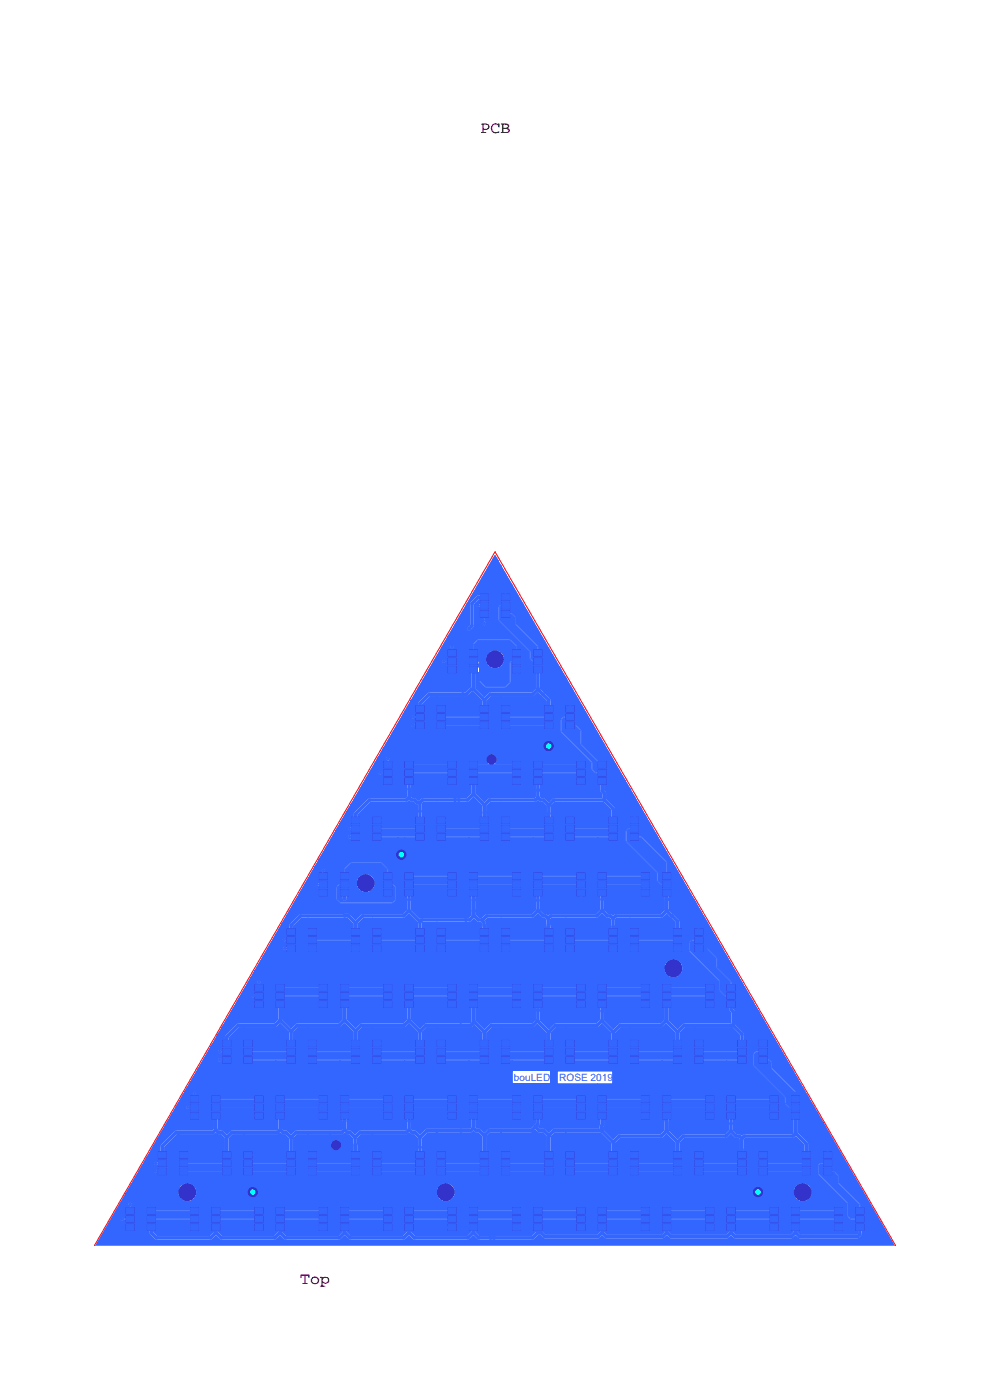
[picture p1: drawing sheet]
<svg xmlns="http://www.w3.org/2000/svg" width="210mm" height="297mm" viewBox="0 0 210 297" stroke-linecap="round" stroke-linejoin="round" font-family="sans-serif">
<defs><g id="words">
<g font-size="3.5">
<text x="102" y="28.2">PCB</text>
<text x="63.7" y="272.3">Top</text>
</g>
<g font-size="2.1" fill="#36f">
<text x="109" y="229.3">bouLED</text>
<text x="118.6" y="229.4">ROSE 2019</text>
</g>
</g></defs>
<!-- layer: 1 -->
<g fill="#36f" stroke="#36f" stroke-width=".21">
<path d="M104.9 118l.7 .9v12.7l6.6 6.6 .1 1.7 .5 .6h.3l.1 .5h1.8v-1.4l-1.7-.1-.3 .6-.3-.4-.1-1.7-6.6-6.6v-2.6l.3-.1v2.2l1.8 .1 .1-.5 .3-.1 .6 .7 .1 1.4 4.7 4.7-.1 .6-.7 .1 .1 1.3h1.8v-1.4l-.7-.1v-.7l-4.7-4.7-.1-1.4-.8-.9h-.5l-.1-.5h-1.6l-.2 .1v-.6l.2 .2h1.7v-1.4l-1.8-.1-.1 .5-.4 .1-.3 .4v-9.8l.7 1.3 .1 7.2h1.7l.1-1.3-.1-.1h-1.7l-.1 .1v-5.9l12.5 21.5v13.6l6.5 6.5v1.4l.9 .9 .6 .1 .1 .5 1.8-.1-.1-1.4h-1.7l-.1 .5h-.4l-.6-.6-.1-1.5-6.5-6.5v-2.4l.4-.4h.3l.1 2.2 1.7 .1 .2-.5h.2l.9 .9v2.9l3.8 3.8v1.2h1.9l-.1-1.4-1.5-.1-3.7-3.6v-3l-1.1-1.1-.4-.1-.2-.5h-1.6l-.1 .2v-.6l.1 .2 1.7-.1v-1.4h-1.7l-.1 .5h-.6l-.6 .7v-10.9l1.2 2.1v7.2l1.7 .1 .1-1.3-1.7-.2-.1 .2v-6l12.6 21.8v13l6.6 6.5v1.9l.8 .8h.4l.2 .6 1.7-.1v-1.4l-1.7-.1-.1 .2-.1 .4h-.2l-.6-.5v-2l-6.6-6.5v-2.1l.4-.3h.2l.1 2.3h1.7l.2-.5h.4l5.2 5.1v2.2l-.7 .1v1.3l.1 .1 1.7-.1v-1.3l-.7-.1v-2.4l-5.4-5.3-.6-.1-.1-.4-.1-.1h-1.6l-.2 .2v-.6l.2 .1h1.7v-1.4l-1.8-.1-.1 .5-.5 .1-.5 .6v-10.6l1.1 1.9v7.2h1.7l.1-1.2-.1-.2h-1.6l-.1 .2v-6l12.3 21.3 .1 13 6.3 6.3v2.1l1.3 1.3h.4l.1 .5h1.7l.1-1.4-1.8-.1-.1 .5h-.3l-1-1v-2l-6.3-6.4v-1.6l.3-.3h.5l.1 2.2 1.6 .1 .2-.6h.7l1.9 1.9 .1 2.1 3 3-.1 .4-.7 .1v1.3h1.9v-1.4h-.7l-.1-.6-3-3v-2.1l-2-2.1h-1l-.1-.6h-1.7l-.1 .2v-.6l.1 .2 1.8-.1-.1-1.4h-1.7l-.2 .5h-.6l-.6 .7v-11.1l1.3 2.3 .1 7.2 1.7 .1v-1.3l-1.7-.1-.1 .1v-6l12.3 21.3 .1 13.8 6.7 6.7v1.3l.9 .9 .5 .1 .1 .5 1.8-.1v-1.3l-1.8-.1-.1 .1v.4h-.3l-.7-.7-.1-1.4-6.6-6.6v-2.4l.3-.3h.5l.1 2.2 1.7 .1 .1-.5h.3l.4 .4v1.2l5 5v.7l-.7 .2v1.3h1.9v-1.4l-.8-.1v-.9l-5-5-.1-1.3-.5-.5-.4-.1-.1-.4-.1-.1h-1.6l-.1 .2v-.6l.1 .2 1.7-.1v-1.4h-1.7l-.2 .5h-.7l-.6 .7v-11.2l1.4 2.3v7.3l1.7 .1 .1-1.3-.1-.2h-1.6l-.1 .2v-6.1l12.4 21.4v13.1l6.2 6.1v2.8l.7 .7h1.1l.2 .6 1.7-.1v-1.3l-.1-.2h-1.6l-.2 .6h-.9l-.5-.5v-2.8l-6.2-6.1v-1.8l.3-.2h.5l.1 2.3h1.7l.1-.6h.4l.7 .7v1.6l4.6 4.6-.1 .5-.6 .1v1.3h1.8v-1.4h-.7v-.8l-4.6-4.5v-1.5l-.9-.9-.6-.1-.1-.5h-1.7l-.1 .1v-.6l.1 .2h1.8v-1.4l-1.8-.1-.1 .6h-.7l-.5 .6v-11.1l1.3 2.2v7.4h1.7l.1-1.3-1.7-.1-.1 .1v-6.1l14.8 25.7h-169l4.9-8.5 .1 3.4 .4 .2 .4-.3h.3l.2 2.3 1.7-.1-.1-1.3-1.6-.1-.1 .2v-.5h1.8v-1.4l-1.7-.1-.2 .6h-.3l-.5-.3-.3 .2-.1 .3v-3.1l1.3-2.2v4.2h1.8v-1.3l-.7-.2 .3-.5-.2-.4h-.6l-.2 .5 .3 .5h-.6l-.1 .2v-3l4.5-7.7v15.4l.4 .2v.6l1.2 1.2 .3 .1h11.6l1.1-.8 1.1 .8h11.4l1.1-.9 1.1 .9h11.5l1.1-.9 1.1 .9h11.5l1-.9 1.2 .9h11.4l1.1-.9 1.1 .9h11.5l1.3-1.1 1.1 .8h11.6l.7-.6 .8 .6h12.1l.8-.6 .8 .6h12.1l.7-.6 .8 .6h12.2l.7-.6 .8 .6h12.5l.8-.7 .1-.9 .4-.2-.1-1.4h-1.6l-.2 .2v1.2l.5 .2v.4l-.2 .2h-11.9l-.6-.6 .5-.2v-1.3l-1.7-.1-.2 .1v1.3l.4 .2-.6 .6h-11.4l-.6-.6 .4-.2v-1.3l-1.7-.1-.2 .2v1.2l.4 .1v.2l-.5 .5h-11.5l-.6-.6 .4-.2v-1.3l-1.7-.1-.1 .1v1.3l.4 .2-.6 .6h-11.5l-.5-.6 .4-.2v-1.3l-1.7-.1-.2 .2v1.2l.4 .2-.6 .6h-10.8l-.8-.8v-1.4h-1.7l-.2 .1v1.3l.5 .2-.9 .9h-10.9l-.9-.9 .5-.2-.1-1.3-1.7-.1-.1 .2v1.2l.4 .2-.9 .9h-10.9l-.8-.9 .4-.2v-1.3l-1.7-.1-.2 .1v1.3l.4 .2-.8 .9h-10.9l-.9-.9 .4-.2v-1.3l-1.7-.1-.2 .2v1.2l.5 .2-.9 .9h-10.9l-.8-.9 .4-.2-.1-1.3-1.7-.1-.1 .1v1.3l.4 .2-.8 .9h-10.9l-.9-.9 .4-.2v-1.3l-1.7-.1-.2 .2v1.2l.4 .1v.2l-.7 .8h-11.1l-.8-.8 .1-.2 .4-.1-.1-1.3-1.7-.1-.1 .2v-.6l.1 .2h1.6l.2-.6h7.2l.1 2.2h1.8l-.1-1.3-1.6-.1-.1 .2v-.5h1.8v-1.3l-.1-.2h-1.7l-.1 .6h-7.2l-.2-.6h-1.6l-.1 .2v-.6l.1 .2h1.6l.2-.5h7.2l.1 .5 1.8-.1v-1.3l-.1-.1h-1.6l-.2 .5h-7.2v-.4l-.2-.1h-1.6l-.1 .2v-10.7l1.3-2.3v5.5l.5 .2 .4-.3 .2 .6 1.7-.1 .1-1.3-.1-.1h-1.7l-.1 .5-.7-.2-.3 .4v-5.2l.1-.2 .1 4 .3 .1 .4-.1 .2 .4h1.7l.1-.1v-1.2l-.2-.2h-1.6l-.1 .4-.6-.1-.3 .5v-3.7l.9-1.6v4.1l.2 .2h1.6l.1-1.4-.4-.2v-.8l2.6-2.7 .1 12.2a2.03 2.03 0 0 0 2.9 1.9 2.03 2.03 0 0 0 .4-3.5 2.03 2.03 0 0 0-3.3 1.3v.3v-12.2h.3v8.5l1.7 .1 .2-.6h4.9l.1 10.6 1.7 .1 .2-.6h7.1l.1 2.2h1.8v-1.3l-1.7-.1-.1 .2v-.5h1.9v-1.3l-.2-.2h-1.6l-.2 .6h-7.1l-.2-.6h-1.7l-.1 .2v-.6l.1 .2h1.7l.2-.5h7.1l.2 .5 1.8-.1v-1.2l-.2-.2h-1.6l-.2 .5h-7.1l-.2-.5h-1.6l-.2 .2v-7.6h2.3v.5l.2 .1h1.6l.1-.1-.1-1.4h-1.6l-.2 .5h-7.1l-.2-.5h-1.7l-.1 .1v-.6l.1 .2h1.7l.2-.5h7.1l.2 .5h1.6l.1-1.4-.1-.1h-1.6l-.2 .6h-7.2l-.1-.6h-1.7l-.1 .2v-5.5v4.9l1.7 .1 .1-1.4h-1.7l-.1 .1v-3.7h7.3l.5-.2 .4 .2h.6l.8 .8v2.7l-.5 .2v1.3l.2 .1h1.6l.1-.1v-1.3l-.4-.2v-2.7l.8-.8h2.2v8.4l.2 .2h1.2v3.6a.66 .66 0 0 0 1 .5 .66 .66 0 0 0 0-1.1 .66 .66 0 0 0-1 .5v-3.5l.5-.1 .1-.5h4.9v10.6l1.7 .1 .2-.6h7.2l.1 2.2 1.7 .1v-1.4l-1.6-.1-.1 .2v-.5h1.8v-1.3l-.1-.2h-1.6l-.2 .6h-7.2l-.1-.6h-1.7l-.1 .2v-.6l.1 .2h1.7l.1-.5h7.2l.2 .5 1.7-.1v-1.3l-.1-.1h-1.6l-.2 .5h-7.2v-.4l-.2-.1h-1.6l-.1 .2v-7.6h2.3l.2 .6h1.5l.2-.2-.1-1.3h-1.7l-.2 .5h-7.1l-.2-.5h-1.6l-.2 .1v-.6l.2 .2h1.6l.2-.5h7.1l.2 .5h1.7l.1-.1v-1.2l-.1-.2h-1.7l-.1 .6h-7.2l-.2-.6h-1.6l-.2 .2v-5.5l.2 5h1.6l.1-1.3-1.7-.1-.1 .1v-3.7h7.3l.5-.2 .4 .2h.6l.7 .8v2.7l-.4 .2v1.2l.2 .2h1.5l.2-.2v-1.2l-.4-.2v-2.7l.7-.8h2.3l.1 8.5 1.7 .1 .2-.6h4.8l.1 10.6 1.7 .1 .2-.6h7.2l.1 2.2 1.7 .1v-1.4h-1.7v-.4h1.8v-1.3l-.1-.2h-1.7l-.2 .6h-7.1l-.2-.6h-1.6l-.2 .2v-.6l.2 .2h1.6l.2-.5h7.1l.2 .5h1.7l.1-.2v-1.1l-.2-.2h-1.5l-.2 .5h-7.2l-.2-.5h-1.6l-.2 .2v-7.6h2.3l.1 .5 .1 .1h1.6l.2-.1-.1-1.3-1.7-.1-.2 .5h-7.1l-.2-.5h-1.7l-.1 .1v-.6l.1 .2h1.7l.2-.5h7.1l.2 .5h1.6l.2-.1v-1.3l-.2-.1h-1.6l-.2 .6h-7.1l-.2-.6h-1.6l-.2 .2v-5.5l.2 5h1.6l.1-1.3-1.7-.1-.1 .1v-3.7h4.7v2.2a1.2 1.2 0 0 0 1.8 1 1.2 1.2 0 0 0 0-2.1 1.2 1.2 0 0 0-1.8 1v-2.1h2.6l.4-.2 .5 .2h.4l.8 .8 .1 2.7-.4 .2v1.3l.1 .1h1.6l.2-.1v-1.3l-.5-.2-.1-2.7 .8-.8h2.4v8.5l1.7 .1 .2-.6h4.9v10.6l1.8 .1 .2-.6h7.1l.1 2.2 1.7 .1 .1-1.4-1.7-.1-.1 .2v-.5h1.8l.1-1.3-.2-.2h-1.6l-.2 .6h-7.1l-.2-.6h-1.7l-.1 .2v-.6l.1 .2h1.7l.2-.5h7.1l.2 .5 1.7-.1 .1-1.3-.2-.1h-1.6l-.2 .5h-7.2v-.4l-.2-.1h-1.5l-.2 .2v-7.6h2.3l.2 .6h1.6l.1-.2v-1.3h-1.8l-.1 .5h-7.2l-.1-.5h-1.7l-.1 .1v-.6l.1 .2h1.7l.1-.5h7.2l.1 .5h1.7l.1-.1v-1.2l-.1-.2h-1.6l-.2 .6h-7.2l-.2-.6h-1.6l-.1 .2v-5.5l.1 5h1.7v-1.3l-1.7-.1-.1 .1v-3.7h7.3l.5-.2 .4 .2h.6l.7 .8v2.7l-.4 .2 .1 1.3 1.7 .1 .1-.2v-1.2l-.4-.2v-2.7l1.2-1.2h1.7v12.8a2.03 2.03 0 0 0 3.1 1.6 2.03 2.03 0 0 0 0-3.4 2.03 2.03 0 0 0-3.1 1.6l.1-12.6 .1 8.9 1.7 .1 .2-.6h4.9v10.6l1.7 .1 .2-.6h7.2l.1 2.2 1.7 .1v-1.4h-1.7v-.4h1.8v-1.3l-.1-.2h-1.7l-.1 .6h-7.2l-.2-.6h-1.6l-.1 .2v-.6l.1 .2h1.6l.2-.5h7.2l.1 .5 1.8-.1v-1.2l-.1-.2h-1.6l-.2 .5h-7.2l-.2-.5h-1.6l-.1 .2v-7.6h2.3v.5l.2 .1h1.5l.2-.1-.1-1.4h-1.7l-.2 .5h-7.1l-.2-.5h-1.6l-.2 .1v-.6l.2 .2h1.6l.2-.5h7.1l.2 .5h1.7l.1-.1v-1.3l-.2-.1h-1.6l-.2 .6h-7.1l-.2-.6h-1.6l-.2 .2v-5.9l.1 5.4h1.7l.1-1.3-1.7-.1-.1 .1v-4.1h7.3l.5-.2 .4 .2h.5l.8 .8v3.1l-.4 .2v1.3l.2 .1h1.5l.2-.1v-1.3l-.4-.2v-3.1l.7-.8h2.3v8.9l1.7 .1 .2-.6h4.9l.1 10.6 1.7 .1 .2-.6h7.1l.1 2.2 1.8 .1v-1.4l-1.7-.1-.1 .2v-.5h1.9v-1.3l-.1-.2h-1.7l-.2 .6h-7.1l-.2-.6h-1.6l-.2 .2v-.6l.2 .2h1.6l.2-.5h7.1l.2 .5h1.7l.1-.1v-1.3l-.2-.1h-1.6l-.1 .5h-7.2l-.2-.5h-1.6l-.2 .2v-7.6h2.3l.2 .6h1.6l.2-.2-.1-1.3h-1.7l-.2 .5h-7.2l-.1-.5h-1.7l-.1 .1v-.6l.1 .2h1.7l.1-.5h7.2l.2 .5h1.7l.1-1.3-.2-.2h-1.6l-.2 .6h-7.2l-.1-.6h-1.7l-.1 .2v-5.9v5.3l1.8 .1v-1.4h-1.6l-.2 .1v-4.1h6.5l.7-.5 .7 .5h.9l.8 .8v3.1l-.5 .2v1.2l.2 .2h1.6l.2-.2v-1.2l-.5-.2v-3.1l.8-.8h2.3v8.9l1.7 .1 .2-.6h4.9v10.5l.1 .2h1.7l.1-.6h7.2l.1 2.2 1.7 .1 .1-1.4-1.7-.1-.1 .2v-.5h1.8v-1.3l-.1-.2h-1.6l-.2 .6h-7.2l-.1-.6h-1.7l-.1 .2v-.6l.1 .2h1.7l.1-.5h7.2l.2 .5h1.6l.1-.2v-1.2l-1.7-.1-.2 .5h-7.2l-.2-.5h-1.6l-.1 .2v-7.6h2.3v.5l.2 .1h1.5l.2-.1v-1.4h-1.8l-.1 .5h-7.2l-.2-.5h-1.6l-.1 .1v-.6l.1 .2h1.6l.2-.5h7.2l.1 .5h1.7l.1-.1v-1.3l-.1-.1h-1.6l-.2 .6h-7.2l-.2-.6h-1.6l-.1 .2v-5.9l.1 5.4h1.6l.1-1.3-1.7-.1-.1 .1v-4.1l7.4 .1 2.1 2.1v1.7l-.4 .2v1.3l.2 .1h1.5l.2-.1v-1.3l-.4-.2v-1.7l1-1h2v7.7l1.8 .1 .1-.1 .1-.5h4.9v10.5l.1 .2h1.6l.2-.6h7.2l.1 2.2 1.7 .1v-1.4l-1.6-.1-.2 .2v-.5h1.8l.1-1.3-.1-.2h-1.7l-.1 .6h-7.2l-.2-.6h-1.6l-.1 .2v-.6l.1 .2h1.6l.2-.5h7.1l.2 .5h1.7l.1-.1v-1.3l-.2-.1h-1.5l-.2 .5h-7.2l-.2-.5h-1.6l-.1 .2v-7.6h2.2l.2 .6h1.6l.2-.2-.1-1.3h-1.7l-.2 .5h-7.1l-.2-.5h-1.6l-.2 .1v-.6l.2 .2h1.6l.2-.5h7.1l.2 .5h1.7l.1-.1v-1.2l-.2-.2h-1.6l-.2 .6h-7.1l-.2-.6h-1.6l-.2 .2v-4.7l.1 4.1 1.7 .1v-1.4h-1.6l-.1 .1v-2.9h6.6l1.1-.8 1.8 1.8v1.7l-.4 .2v1.2l.1 .2h1.6l.2-.2v-1.2l-.4-.2v-1.7l.9-1h2.1v7.7l1.7 .1 .2-.6h4.9l.1 10.6 1.7 .1 .2-.6h7.1l.1 2.2 1.7 .1 .1-1.4-1.7-.1-.1 .2v-.5h1.8l.1-1.3-.2-.2h-1.6l-.2 .6h-7.1l-.2-.6h-1.7l-.1 .2v-.6l.1 .2h1.7l.2-.5h7.1l.2 .5 1.8-.1v-1.3l-.2-.1h-1.6l-.2 .5h-7.1l-.2-.5h-1.6l-.2 .2v-7.6h2.3v.5l.2 .1h1.6l.1-.1v-1.4h-1.7l-.2 .5h-7.2l-.1-.5h-1.7l-.1 .1v-.6l.1 .2h1.7l.1-.5h7.2l.2 .5h1.6l.1-.1v-1.3l-.1-.1h-1.6l-.2 .6h-7.2l-.2-.6h-1.6l-.1 .2v-4.7v4.1l1.7 .1 .1-1.4h-1.7l-.1 .1v-2.9h6.7l1.1-.8 .7 .7 .8 .1 .2 .3 .1 2.4-.5 .2v1.3l.2 .1h1.6l.1-.1v-1.3l-.4-.2v-2.5l.2-.2h2v11.4a.66 .66 0 0 0 1 .5 .66 .66 0 0 0 0-1.1 .66 .66 0 0 0-1 .5v-11.3h.8l.1 7.7 1.7 .1 .1-.1 .1-.5h4.9v10.6l1.7 .1 .2-.6h7.2l.1 2.2h1.8l-.1-1.3-1.6-.1-.1 .2v-.5h1.8v-1.3l-.1-.2h-1.6l-.2 .6h-7.2l-.2-.6h-1.6l-.1 .2v-.6l.1 .2h1.6l.2-.5h7.2l.2 .5h1.6l.1-.1v-1.3l-.1-.1h-1.6l-.2 .5h-7.2l-.2-.5h-1.6l-.1 .2v-7.6h.4v4.2a2.02 2.02 0 0 0 2.9 1.8 2.02 2.02 0 0 0 .4-3.4 2.02 2.02 0 0 0-3.2 1.3l-.1 .3v-4.2h1.9l.2 .6h1.5l.2-.2-.1-1.3h-1.7l-.2 .5h-7.1l-.2-.5h-1.6l-.2 .1v-.6l.2 .2h1.6l.2-.5h7.1l.2 .5h1.7l.1-.1v-1.3l-1.8-.1-.1 .6h-7.2l-.2-.6h-1.6l-.2 .2v-4.7l.2 4.2h1.6l.1-1.3-1.7-.1-.1 .1v-2.9h7.3l.5-.3 1.7 1.7v1.3l-.4 .2v1.3l1.8 .1 .1-1.4-.4-.2-.1-1.8-2.3-2.3v-2.6l.5-.2v-1.2l-.2-.2h-1.6l-.1 .2v1.2l.4 .2v2.8l-.2 .2h-10.2l-.4 .3-.4-.3h-.7l-.7-.8v-2.2l.4-.2v-1.3l-1.7-.1-.2 .2v1.2l.4 .2v2.2l-.8 .8h-8.8l-1.1 1-1.9-1.8v-2.2l.4-.2v-1.2l-.1-.2h-1.6l-.1 .2v1.2l.4 .2-.1 2.2-.7 .8h-8.8l-1.2 1-2-1.9v-.5l.2-.3v-1.3l.4-.2v-1.2l-.1-.2-1.8 .1v1.3l.4 .2v1l-.2 .8h-9.6l-1 .8-.8-.7-1.1-.1-.2-.2 .3-.5v-1.1l.4-.2v-1.2l-.1-.2-1.7 .1-.1 1.3 .5 .2v.7l-1.1 1.1h-8.8l-.9 .8-.9-.7-.7-.1-.3-.2v-1.6l.5-.2-.1-1.3-1.7-.1-.1 .2v1.2l.4 .2v1.6l-.2 .2h-9.2l-1.4 1.2-.8-.7-.8-.1-.2-.3v-1.9l.4-.2v-1.2l-.1-.2h-1.6l-.2 .2v1.2l.4 .2 .1 2-.3 .2h-9.7l-1 .8-.8-.7-.6-.1-.2-.2-.1-2 .4-.2v-1.2l-.1-.2-1.7 .1-.1 1.3 .5 .2v.5v1.5l-.2 .2h-9.7l-.9 .8-.9-.8h-.7l-.2-.2v-2l.4-.2v-1.2l-.2-.2h-1.6l-.1 .2v1.2l.4 .2v2l-.2 .2h-9.6l-1 .8-.8-.7-.8-.1-.2-.2v-2l.4-.2v-1.3l-1.7-.1-.2 .2v1.2l.4 .2v2l-.2 .2h-7.7l-3.3 3.1-.1 1.4-.3 .1-.1 .1v-2.9l5.8-10v3.5l.4 .4 .6-.2 .1 2.1h1.8l-.1-1.3-1.7 .1v-.5h1.8v-1.4h-1.7l-.2 .5-.6-.2-.3 .2-.1 .2v-3.4l1-1.8v4.1l1.9 .1v-1.3l-.7-.2 .2-.4-.2-.5-.2-.1-.4 .2-.1 .4 .2 .4h-.6l-.1 .2v-2.9l4.5-7.8 .1 13.7 1.7 .1 .1-.5h7.2l.1 2.1h1.8v-1.3h-1.7l-.1 .1v-.5h1.8l.1-1.2-.2-.2h-1.6l-.2 .5h-7.1l-.2-.5h-1.6l-.2 .2v-.6l.2 .1h1.6l.2-.5h7.1l.2 .5h1.6l.2-.1v-1.2l-.2-.2h-1.6l-.2 .6h-7.1l-.2-.6h-1.7l-.1 .2v-10.7l1.3-2.2v5.4l.5 .2 .5-.2 .2 .5h1.6l.1-.1v-1.3l-.1-.1h-1.6l-.2 .1v.4l-.7-.2-.3 .5v-5.2l.1 3.7 .4 .2 .5-.3v.4l.2 .2h1.6l.1-.2v-1.2l-.1-.1h-1.6l-.2 .5-.6-.3-.4 .5v-3.4l1-1.8v4.1l.2 .1h1.7v-1.4l-.4-.1v-.4l2.2-2.2h.8l.1 7.6h1.7l.2-.5h4.9l.1 10.6h1.7l.1-.5h7.2l.1 2.1h1.8l-.1-1.3h-1.6l-.1 .1v-.5h1.8v-1.3l-.1-.1h-1.6l-.2 .5h-7.2v-.4l-.2-.1h-1.6l-.1 .2v-.6l.1 .1h1.6l.2-.5h7.2l.2 .5h1.6l.1-.1v-1.2l-.1-.2h-1.6l-.2 .6h-7.2l-.1-.6h-1.7l-.1 .2v-7.5h2.2l.2 .5h1.7l.1-.1v-1.3l-1.7-.1-.2 .5h-7.2l-.2-.5h-1.6l-.2 .2v-.6l.2 .2h1.6l.2-.6h7.2l.2 .6 1.7-.1v-1.3l-.1-.1h-1.7l-.2 .5h-7.1l-.2-.5h-1.6l-.2 .1v-4.5l.1 4 1.7 .1v-1.4l-1.6-.1-.1 .2v-2.8h6.8l.9-.8 1.8 1.8v1.6l-.4 .2v1.2l.1 .1 1.8-.1v-1.3l-.4-.1v-1.6l.9-1h2.1l.1 7.6h1.7l.2-.5h4.8v10.4l.2 .2h1.6l.2-.5h7.2l.1 2.1 1.7 .1v-1.4h-1.7v.1v-.5h1.8v-1.2l-.2-.2h-1.5l-.2 .5h-7.2l-.2-.5h-1.6l-.2 .2v-.6l.2 .1h1.6l.2-.5h7.2l.1 .5h1.7l.1-.1v-1.3l-1.8-.1-.2 .6h-7.1l-.2-.6h-1.6l-.2 .2v-7.5h2.3l.2 .5h1.6l.2-.1-.1-1.3-1.7-.1-.1 .1-.1 .4h-7.1l-.2-.5h-1.6l-.2 .2v-.6l.2 .2h1.6l.2-.6h7.1l.1 .4 .1 .2h1.6l.2-.2v-1.2l-.2-.1h-1.6l-.2 .5h-7.1l-.2-.5h-1.7l-.1 .1v-4.5l.1 4 1.7 .1v-1.4l-1.6-.1-.1 .2v-2.8h6.7l1-.8 1.8 1.8v1.5l-.4 .2v1.3l.1 .1 1.7-.1 .1-1.3-.5-.2v-1.5l1-1h2.1v7.5l1.8 .1 .1-.5h4.9v10.5l1.8 .1 .1-.5h7.2l.1 2.1h1.8l-.1-1.3h-1.6l-.1 .1v-.5h1.8l.1-1.3-.2-.1h-1.6l-.2 .5h-7.2v-.4l-.2-.1h-1.5l-.2 .2v-.6l.2 .1h1.6l.2-.5h7.1l.2 .5h1.6l.2-.1v-1.2l-.2-.2h-1.6l-.2 .6h-7.1l-.2-.6h-1.7l-.1 .2v-7.5h2.3l.1 .5h1.7l.1-.1v-1.3l-1.7-.1-.2 .5h-7.2v-.4l-.2-.1h-1.6l-.1 .2v-.6l.1 .2h1.6l.2-.2v-.4h7.2l.2 .6 1.7-.1v-1.3l-.1-.1h-1.7l-.1 .5h-7.2l-.1-.5h-1.7l-.1 .1v-4.5v4l1.8 .1v-1.4l-1.7-.1-.1 .2v-2.8h6.8l1-.8 1.7 1.8v1.6l-.4 .2v1.2l.2 .1 1.7-.1v-1.3l-.4-.1v-1.6l.9-1h2.1l.1 7.6h1.7l.2-.5h4.9l.1 10.6h1.6l.2-.5h7.2l.1 2.1 1.7 .1v-1.4h-1.7v.1v-.5h1.8v-1.2l-.1-.2h-1.6l-.2 .5h-7.2l-.2-.5h-1.6l-.1 .2v-.6l.1 .1h1.6l.2-.5h7.2l.2 .5 1.7-.1v-1.2l-.1-.2h-1.7l-.1 .6h-7.2l-.2-.6h-1.6l-.1 .2v-7.5h2.2l.2 .5h1.7l.1-.1-.1-1.4h-1.6l-.2 .1v.4h-7.2l-.2-.5h-1.6l-.2 .2v-.6l.2 .2h1.6l.2-.6h7.2v.4l.2 .2 1.6-.1 .1-1.3-.1-.1h-1.7l-.2 .5h-7.1l-.2-.5h-1.6l-.2 .1v-4.5l.1 4 1.7 .1v-1.4l-1.6-.1-.1 .2v-2.8h7.3l.6-.4 1.6 1.6v1.4l-.4 .1v1.3l.1 .1 1.8-.1v-1.3l-.4-.2v-1.3l1.1-1.2h1.9v7.5l1.8 .1 .1-.5h.4l.1 4.8h4.4l.1 5.8h1.7l.2-.5h7.2v2.1l1.8 .1v-1.4h-1.7l-.1 .1v-.5h1.8l.1-1.3-.2-.1h-1.6l-.1 .5h-7.2l-.2-.5h-1.6l-.2 .2v-.6l.2 .1h1.6l.2-.5h7.1l.2 .5h1.6l.2-.1v-1.2l-.1-.2h-1.7l-.2 .6h-7.1l-.2-.6h-1.6l-.2 .2v-2.7l3.7-.1-.1-2.7h-8l-.1 .1v-2.1h6.8l.2 .5h1.6l.2-.1-.1-1.3-1.7-.1-.2 .5h-7.2v-.4l-.2-.1h-1.5l-.2 .2v-.6l.2 .2h1.5l.2-.2v-.4h7.2l.2 .6 1.7-.1 .1-1.3-.2-.1h-1.6l-.2 .5h-7.1l-.2-.5h-1.7l-.1 .1v-4.5v4l1.8 .1v-1.4l-1.7-.1-.1 .2v-2.8h6.8l.9-.7 1.9 1.8v1.5l-.5 .2v1.2l.2 .1 1.7-.1 .1-1.3-.5-.1v-1.5l1.3-1.1v12h8.6l.1 5.7h1.7l.1-.5h7.2l.1 2.1 1.7 .1v-1.4h-1.6l-.1 .1v-.5h1.8v-1.2l-.1-.2h-1.6l-.2 .5h-7.2l-.2-.5h-1.6l-.1 .2v-.6l.1 .1h1.7l.1-.5h7.2l.2 .5 1.7-.1v-1.2l-.1-.2h-1.6l-.2 .6h-7.2l-.1-.6h-1.7l-.1 .2v-2.6l3.2-.1v-2.7h-11.7l-.1 .1v-9.3h1.8l.1 7.6h1.6l.2-.5h7.1l.2 .5h1.8v-1.4l-.1-.1h-1.6l-.2 .1v.4h-7.2l-.2-.5h-1.6l-.1 .2v-.6l.1 .2h1.6l.2-.6h7.2v.4l.2 .2 1.6-.1 .1-1.3-.1-.1h-1.7l-.2 .5h-7.1l-.2-.5h-1.6l-.1 .1v-4.5v4l1.7 .1 .1-1.4-1.7-.1-.1 .2v-2.8h6.7l.9-.7 1.9 1.9v1.4l-.4 .1v1.3l.2 .1 1.7-.1v-1.3l-.4-.2v-1.3l1.1-1.2h1.9l.1 7.6h1.7l.2-.5h4.9v10.6h1.7l.2-.5h7.2l.1 2.1 1.7 .1v-1.4h-1.7l-.1 .1v-.5h1.9v-1.3l-.2-.1h-1.5l-.2 .5h-7.2l-.2-.5h-1.6l-.1 .2v-.6l.1 .1h1.6l.2-.5h7.2l.1 .5h1.7l.1-.1v-1.2l-.1-.2h-1.7l-.1 .6h-7.2l-.2-.6h-1.6l-.1 .2v-7.5h2.2l.2 .5h1.7l.1-.1-.1-1.3-1.7-.1-.2 .5h-7.1l-.1-.4-.1-.1h-1.6l-.2 .2v-.6l.2 .2h1.6l.1-.2 .1-.4h7.1l.2 .6 1.7-.1 .1-1.3-.1-.1h-1.7l-.2 .5h-7.1l-.2-.5h-1.6l-.2 .1v-4.5l.1 4 1.7 .1v-1.4l-1.6-.1-.1 .2v-2.8h6.7l.9-.7 1.9 1.8v1.5l-.4 .2v1.2l.1 .1 1.8-.1v-1.3l-.4-.1v-1.5l1.1-1.1h1.9l.1 7.6h1.7l.1-.5h4.9l.1 10.6h1.7l.2-.5h7.1l.1 2.1 1.7 .1v-1.4h-1.6l-.1 .1v-.5h1.8l.1-1.3-.2-.1h-1.6l-.2 .5h-7.1l-.2-.5h-1.6l-.2 .2v-.6l.2 .1h1.6l.2-.5h7.1l.2 .5 1.8-.1v-1.2l-.2-.2h-1.6l-.2 .6h-7.1l-.2-.6h-1.7l-.1 .2v-7.5h2.3l.2 .5h1.6l.1-.1v-1.4h-1.7l-.2 .1v.4h-7.2l-.2-.5h-1.6l-.1 .2v-.6l.1 .2h1.6l.2-.6h7.2v.4l.2 .2 1.7-.1v-1.3l-.1-.1h-1.6l-.2 .5h-7.2l-.1-.5h-1.7l-.1 .1v-4.5l.1 4.1h1.7v-1.3l-1.7-.2-.1 .2v-2.8h8l1.6 1.6v1l-.5 .1 .1 1.3h1.8v-1.3l-.4-.2v-1.4l-1.9-1.8v-2.8l-.4-.6 .4-.2v-1.3l-.2-.1h-1.5l-.2 .1v1.2l.4 .2 .1 .6 .4 .4v2.2h-9.9l-1.3 1.2-1.9-1.8v-2.6l.4-.1v-1.3l-.1-.1h-1.5l-.2 .1v1.3l.4 .1v2.4l-.8 .8h-8.7l-1.3 1.2-1.8-1.8v-2.6l.4-.1v-1.3l-.2-.1h-1.5l-.2 .1v1.2l.4 .2v2.4l-.8 .8h-8.6l-1.4 1.2-1.8-1.8v-2.6l.4-.1v-1.3l-.2-.1h-1.5l-.2 .1v1.3l.5 .1v2.4l-.8 .8h-8.7l-1.3 1.2-1.9-1.7v-2.7l.5-.1v-1.3l-.2-.1h-1.5l-.2 .1v1.2l.4 .2v3l-.2 .2h-9.5l-1.1 1-1.8-1.8v-2.4l.4-.1v-1.3l-.2-.1h-1.5l-.2 .1v1.3l.4 .1v2.4l-.7 .8h-8.9l-1.2 1-1.8-1.8v-2.4l.4-.1-.1-1.4h-1.6l-.2 .1v1.2l.5 .2v2.4l-.8 .8h-8.9l-1.2 1-1.7-1.8v-2.4l.4-.1-.1-1.4h-1.6l-.2 .1v1.3l.4 .1v2.4l-.7 .8h-7.8l-2.7 2.6-.1 .9-.4 .1-.1 .2v-2.9l6.1-10.4v3.9l.3 .3h.5v2h1.8v-1.4l-1.8 .1v-.4l1.9-.1-.1-1.3-1.7-.1-.2 .4h-.5l-.2 .4v-3.8l.8-1.4v4.1h1.8l.1-1.3-.6-.2 .1-.4-.2-.4h-.6l-.1 .3 .1 .5-.5 .1-.1 .2v-2.9l4.5-7.8v13.6l1.7 .1 .2-.5h7.2l.1 2.2h1.8l-.1-1.4h-1.6l-.1 .2v-.5l1.8-.1v-1.2l-.1-.2h-1.6l-.2 .6h-7.2l-.1-.6h-1.7l-.1 .2v-.6l.1 .2h1.7l.1-.6h7.2l.2 .6h1.6l.1-.2v-1.2l-.1-.1h-1.6l-.2 .5h-7.2v-.4l-.2-.1h-1.6l-.1 .2v-10.7l1.2-2.1v3.3l.2 .3 .1 1.6 .4 .3 .4-.1 .2 .4h1.5l.2-.2v-1.2l-.1-.2h-1.7l-.1 .4-.6-.1-.3 .5v-1.4l.4 .1 .4-.2 .2 .5h1.7l.1-.1v-1.3l-.1-.1h-1.7l-.1 .5-.7-.2-.3 .2-.1 .2v-3.2l1.1-1.9v4l.2 .2 1.6-.1 .1-1.3-.4-.2v-.4l1.6-1.7h1.4l.1 7.1 1.7 .1 .2-.6h4.8l.1 10.6h1.7l.2-.5h7.2l.1 2.2h1.7v-1.4h-1.7v.2v-.5l1.8-.1v-1.2l-.1-.2h-1.7l-.2 .6h-7.1l-.2-.6h-1.6l-.2 .2v-.6l.2 .2h1.6l.2-.6h7.1l.2 .6 1.8-.1v-1.3l-.2-.1h-1.5l-.2 .5h-7.2l-.2-.5h-1.6l-.2 .2v-7.6h2.3l.1 .4 .1 .2h1.6l.2-.2-.1-1.3-1.7-.1-.2 .6h-7.1l-.2-.6h-1.7l-.1 .2v-.6l.1 .2h1.7l.2-.5h7.1l.2 .5h1.6l.2-.1-.1-1.3-1.7-.1-.2 .5h-7.1l-.2-.5h-1.6l-.2 .2v-4.1l.1 3.6h1.7l.1-1.3-1.7-.1-.1 .1v-2.3h8.2l1.3 1.2v.9l-.4 .2v1.2l.1 .2 1.7-.1 .1-1.3-.5-.2v-.9l1.2-1.2h1.9l.1 7.1 1.6 .1 .2-.2v-.4h4.9v10.5l1.8 .1 .2-.5h7.1l.2 2.2h1.7l-.1-1.4h-1.6l-.1 .2v-.5l1.8-.1v-1.4h-1.7l-.2 .6h-7.1l-.2-.6h-1.7l-.1 .2v-.6l.1 .2h1.7l.2-.6h7.1l.2 .6 1.7-.1 .1-1.3-.2-.1h-1.6l-.2 .5h-7.2v-.4l-.2-.1h-1.5l-.2 .2v-7.6h2.3l.2 .6h1.6l.1-.2-.1-1.3-1.7-.1-.1 .6h-7.2l-.1-.6h-1.7l-.1 .2v-.6l.1 .2h1.7l.1-.5h7.2l.1 .5h1.7l.1-.1v-1.4h-1.7l-.2 .5h-7.2l-.2-.5h-1.6l-.1 .2v-4.1l.1 3.6h1.7v-1.3l-1.7-.1-.1 .1v-2.3h6.7l1.1-.8 1.7 1.7v1.2l-.4 .2v1.2l.2 .2h1.6l.1-.2v-1.2l-.4-.2 .1-1.2h2.9l.1 6.2 1.7 .1 .2-.6h4.9v10.6h1.7l.2-.5h7.2l.2 2.2h1.7l-.1-1.4h-1.6l-.1 .2v-.5l1.8-.1v-1.2l-.1-.2h-1.7l-.1 .6h-7.2l-.2-.6h-1.6l-.1 .2v-.6l.1 .2h1.6l.2-.6h7.2l.1 .6 1.8-.1v-1.3l-.1-.1h-1.6l-.2 .5h-7.2l-.2-.5h-1.6l-.1 .2v-7.6h2.3v.4l.2 .2h1.5l.2-.2-.1-1.3-1.7-.1-.2 .6h-7.1l-.2-.6h-1.6l-.2 .2v-.6l.2 .2h1.6l.2-.5h7.1l.2 .5h1.7l.1-.1v-1.3l-1.8-.1-.2 .5h-7.1l-.2-.5h-1.6l-.2 .2v-3.2l.1 2.6 1.7 .1 .1-1.4h-1.7l-.1 .1v-1.4h7l.9-.7 .5 .6 .8 .1 .2 .2 .1 1-.4 .2v1.3l1.7 .1 .2-.2v-1.2l-.4-.2-.1-1.3-.2-.4 .4-.4h2.9l.1 7.1 1.6 .1 .2-.2v-.4h4.9l.1 10.5 1.7 .1 .2-.5h7.1l.1 2.2h1.7l.1-1.3-1.7-.1-.1 .2v-.5h1.8l.1-1.4-.1-.1h-1.7l-.2 .6h-7.1l-.2-.6h-1.6l-.2 .2v-.6l.2 .2h1.6l.2-.6h7.1l.2 .6h1.7l.1-.2v-1.2l-.2-.1h-1.6l-.1 .5h-7.2l-.2-.5h-1.6l-.2 .2v-7.6h2.3l.2 .6h1.6l.2-.2-.1-1.3-1.7-.1-.2 .6h-7.2l-.1-.6h-1.7l-.1 .2v-.6l.1 .2h1.7l.1-.5h7.2l.2 .5h1.6l.2-.1v-1.3l-.2-.1h-1.6l-.2 .5h-7.2l-.1-.5h-1.7l-.1 .2v-4.1v3.5l1.8 .1v-1.4h-1.6l-.2 .1v-2.3h6.8l1-.8 .8 .7 .6 .1 .2 .3 .2 1.8-.5 .2v1.2l.2 .2h1.6l.2-.2v-1.2l-.5-.2-.1-.8v-1l.2-.3h3v7.1l1.7 .1 .2-.6h4.9v10.6h1.8l.1-.5h7.2l.1 2.2h1.7l.1-1.3-1.7-.1-.1 .2v-.5h1.8v-1.3l-.1-.2h-1.6l-.2 .6h-7.2l-.1-.6h-1.7l-.1 .2v-.6l.1 .2h1.7l.1-.6h7.2l.2 .6 1.7-.1v-1.3l-.1-.1h-1.6l-.2 .5h-7.2l-.2-.5h-1.6l-.1 .2v-7.6h2.3v.4l.2 .2h1.6l.1-.2v-1.3l-1.8-.1-.2 .6h-7.1l-.2-.6h-1.6l-.1 .2v-.6l.1 .2h1.6l.2-.5h7.2l.1 .5h1.7l.1-.1v-1.3l-.1-.1h-1.6l-.2 .5h-7.2l-.2-.5h-1.6l-.1 .2v-4.1v3.5l1.7 .1v-1.4h-1.6l-.1 .1v-2.3h6.7l1-.8 .8 .7 .8 .1 .2 .3v1.8l-.4 .2v1.2l.2 .2h1.5l.2-.2v-1.2l-.4-.2-.1-.5v-1.3l.3-.3h2.8l.1 7.1 1.7 .1 .1-.2 .1-.4h4.9v10.5l1.7 .1 .2-.5h7.2l.1 2.2h1.7v-1.4h-1.6l-.2 .2v-.5l1.9-.1v-1.3l-.1-.1h-1.7l-.1 .6h-7.2l-.2-.6h-1.6l-.1 .2v-.6l.1 .2h1.6l.2-.6h7.1l.2 .6h1.7l.1-.2v-1.2l-.2-.1h-1.5l-.2 .5h-7.2l-.2-.5h-1.6l-.1 .2v-7.6h.3v4.2a2.02 2.02 0 0 0 3.1 1.6 2.02 2.02 0 0 0 0-3.4 2.02 2.02 0 0 0-3.1 1.6v-4h1.9l.2 .6h1.6l.2-.2-.1-1.3-1.7-.1-.2 .6h-7.1l-.2-.6h-1.6l-.2 .2v-.6l.2 .2h1.6l.2-.5h7.1l.2 .5h1.7l.1-.1v-1.3l-1.8-.1-.2 .5h-7.1l-.2-.5h-1.6l-.2 .2v-4.1l.2 3.6h1.6l.1-1.3-.1-.1h-1.6l-.1 .1v-2.3h6.7l1.1-.8 1.7 1.7v1.2l-.4 .2v1.3h1.8l.1-1.3-.4-.2-.1-1.7-2.3-2.2v-2.8l.4-.2v-1.3l-.1-.1h-1.6l-.1 .1v1.3l.4 .2v2.8l-.8 .8h-9.5l-.5 .3-.5-.3h-.6l-.8-.8 .1-2.8 .4-.2v-1.2l-.1-.2h-1.7l-.1 .2v1.2l.4 .2v2.8l-.8 .8h-9.6l-.6 .3-.3-.3h-.5l-.8-.8v-2.8l.4-.2v-1.3l-1.7-.1-.2 .1v1.3l.5 .2v2.8l-.8 .8h-9.6l-.3 .1-.8 .7h-.4l-.8-.7v-3.7l.5-.2v-1.2l-.2-.2h-1.6l-.1 .2v1.2l.4 .2v3.9l-.5 .5h-10l-.3 .2-1.8-1.8v-2.8l.4-.2v-1.3l-1.7-.1-.2 .1v1.3l.4 .2v2.8l-.7 .8h-8.6l-.3 .1-1.1 1.1-1.5-1.3-10.4 .1-2.3 2.1-.1 1h-.3l-.1 .2v-2.8l6-10.4v3.8l.3 .4 .5-.1 .1 2h1.8l-.1-1.3h-1.6l-.1 .1v-.5h1.8v-1.4l-1.7-.1-.2 .4-.3-.1-.4 .2-.1 .3v-3.7l.8-1.4v4h1.9v-1.3l-.6-.1 .2-.5-.3-.4-.5 .1-.2 .3 .2 .5h-.5l-.2 .2v-2.8l3.6-6.2v14.6l.9 .9h11.2l.7-.8 .1-3-.6-.6h-.3l-.2-.6-1.6 .1-.1 1.3 .1 1.8 1.7 .1v-1.4h-1.7v.1v-.5l1.7 .1 .1-.6 .4 .4v2.6l-.5 .5h-9.9l.4-.4v-.7l.4-.2v-1.2l-.1-.2-1.7 .1-.1 1.3 .5 .2v.7l.4 .4h-.8l-.6-.5v-2.6l.5-.4 .2 .6h1.6l.1-.2v-1.2l-.1-.2-1.7 .1-.1 .5h-.3l-.6 .7v-11.8l.9-1.6v11.8l.2 .1h1.7v-1.4l-.1-.1h-.6v-.7l1.2-1.2h1.1v4.3a2.02 2.02 0 0 0 3 1.6 2.02 2.02 0 0 0 0-3.5 2.02 2.02 0 0 0-3 1.6v.1v-4.1h5.3l1.1 1.2v.7h-.6l-.1 .1v1.3l.2 .1h1.6l.1-1.3-.1-.2h-.6l-.1-.9-1.5-1.4h-6.5l-1.5 1.5v.8h-.6l-.2 .2v-10.6l1.5-2.6 .1 5.6 .3 .3h.4l.2 .3h1.6l.2-.1v-1.3l-.2-.1h-1.6l-.2 .3h-.3l-.3 .1-.1 .3v-1.5l.3 .2h.4l.2 .3h1.6l.2-.1v-1.2l-.2-.2h-1.6l-.2 .4h-.6l-.2 .4v-3.7l.9-1.4v4l.1 .1h1.6l.2-.1v-1.3l-.4-.2-.1-.3 2.7-2.7h.4v8l1.8 .1 .1-.6h3.6v3.6l.2 .5a.67 .67 0 0 0 1-.2 .67 .67 0 0 0-.4-1 .67 .67 0 0 0-.8 .7v-3.6h1.3l.1 10.6 1.7 .1 .2-.6h7.1l.1 2.2h1.8l-.1-1.3h-1.6l-.1 .1v-.5h1.8l.1-1.3-.2-.2h-1.6l-.2 .6h-7.2v-.4l-.2-.2h-1.5l-.2 .2v-.6l.2 .2h1.5l.2-.1v-.4h7.2l.2 .5h1.6l.2-.1v-1.3l-.2-.1h-1.6l-.2 .5h-7.1l-.2-.5h-1.7l-.1 .2v-7.6h2.3l.1 .6h1.7l.1-.1v-1.4h-1.7l-.2 .5h-7.2v-.4l-.2-.1h-1.6l-.1 .2v-.6l.1 .1h1.6l.2-.1v-.4h7.2l.2 .5h1.6l.1-.1v-1.2l-.1-.2h-1.7l-.1 .6h-7.2l-.1-.6h-1.7l-.1 .2v-5l.1 4.5h1.7v-1.3l-1.7-.1-.1 .2v-3.3h7.4l.4-.3 .5 .3h.5l.7 .6v2.4l-.4 .2v1.2l.2 .2h1.6l.1-.2v-1.2l-.4-.2v-2.8l.2-.2h2.8l.1 8 1.7 .1 .2-.6h4.9v10.6l1.7 .1 .2-.6h7.1l.2 2.2 1.7 .1v-1.4h-1.7v.1v-.5h1.8v-1.3l-.1-.2h-1.6l-.2 .6h-7.2l-.2-.6h-1.6l-.1 .2v-.6l.1 .2h1.6l.2-.5h7.2l.2 .5 1.7-.1v-1.2l-.1-.2h-1.7l-.1 .5h-7.2l-.2-.5h-1.6l-.1 .2v-7.6h2.2l.2 .6h1.7l.1-.1-.1-1.4h-1.6l-.2 .1v.4h-7.2l-.2-.5h-1.6l-.2 .2v-.6l.2 .1h1.6l.2-.5h7.2v.4l.2 .1h1.5l.2-.1v-1.2l-.1-.2h-1.7l-.2 .6h-7.1l-.2-.6h-1.6l-.2 .2v-5l.1 4.4 1.7 .1v-1.4h-1.6l-.1 .2v-3.3h6.6l1.1-1 1.8 1.8v2.2l-.4 .2v1.3l.1 .1h1.6l.2-.1v-1.3l-.4-.2v-2.2l.7-.8h2.3v8l1.8 .1 .1-.6h4.9l.1 10.6 1.7 .1 .2-.6h7.1l.1 2.2 1.8 .1v-1.4h-1.7l-.1 .1v-.5h1.8l.1-1.3-.2-.2h-1.6l-.1 .6h-7.2l-.2-.6h-1.6l-.2 .2v-.6l.2 .2h1.6l.2-.5h7.2l.1 .5h1.6l.2-.1v-1.3l-.1-.1h-1.7l-.2 .5h-7.1l-.2-.5h-1.6l-.2 .2v-7.6h2.3l.2 .6h1.6l.2-.1-.1-1.4h-1.7l-.2 .5h-7.2v-.4l-.2-.1h-1.5l-.2 .2v-.6l.2 .1h1.5l.2-.1v-.4h7.2l.2 .5h1.6l.2-.1v-1.2l-.2-.2h-1.6l-.2 .6h-7.1l-.2-.6h-1.7l-.1 .2v-5l.1 4.5h1.7v-1.3l-1.7-.1-.1 .2v-3.3h7.3l.5-.3 .4 .3h.6l.8 .8v2.2l-.5 .2v1.2l.2 .2h1.6l.2-.2v-1.2l-.5-.2v-2.2l.8-.8h2.3v8l1.7 .1 .2-.6h4.9v10.6l1.8 .1 .2-.6h7.1l.1 2.2h1.8l-.1-1.3h-1.6l-.1 .1v-.5h1.8v-1.3l-.1-.2h-1.6l-.2 .6h-7.2l-.2-.6h-1.6l-.1 .2v-.6l.1 .2h1.6l.2-.5h7.2l.2 .5 1.7-.1v-1.2l-.1-.2h-1.6l-.2 .5h-7.2l-.1-.5h-1.7l-.1 .2v-7.6h2.2l.2 .6h1.7l.1-.1-.1-1.4h-1.6l-.2 .1v.4h-7.2l-.2-.5h-1.6l-.1 .2v-.6l.1 .1h1.6l.2-.5h7.2v.4l.2 .1h1.7v-1.3l-.1-.2h-1.7l-.2 .6h-7.1l-.2-.6h-1.6l-.1 .2v-5l.1 4.5h1.6l.1-1.3-1.7-.1-.1 .2v-3.3h8l1.5 1.6v1.4l-.4 .2v1.3h1.9v-1.3l-.4-.2-.1-1.8-1.8-1.9v-1.4l-.4-.5v-1.1l.4-.2-.1-1.3-1.6-.1-.2 .2v1.2l.4 .2v1.4l.5 .6-.1 .7h-10.2l-1 .8-.8-.8h-.8l-.2-.2v-2.5l.4-.1v-1.4l-1.7-.1-.2 .2v1.3l.5 .1v2.5l-.3 .2h-9.6l-1 .8-1.8-1.7v-1.8l.5-.2-.1-1.3h-1.8v1.3l.4 .2v1.8l-.9 .9h-9.5l-.8 .5-.4-.4-.7-.1-.3-.2v-2.5l.4-.1v-1.4l-1.7-.1-.2 .2v1.3l.4 .1 .1 1.1v1.3l-.2 .3h-7.9l-3.2 3.1-.1 .9-.3 .1-.1 .2v-2.8l5.7-9.9v3.3l.4 .3 .7-.2 .1 2.2h1.7v-1.4h-1.6l-.1 .1v-.5l1.7 .1 .1-1.4-1.8-.1-.1 .5-.7-.2-.3 .1-.1 .4v-3.2l1.1-1.9v4h1.9v-1.3l-.2-.2h-.4l.1-.5-.2-.3h-.5l-.2 .3 .2 .5h-.6l-.1 .2v-2.7l4.5-7.8v13.5l1.8 .1 .2-.5h7.1l.1 2.2h1.8l-.1-1.4h-1.6l-.1 .1v-.5h1.8l.1-1.3-.2-.1h-1.6l-.2 .5h-7.1l-.2-.5h-1.7l-.1 .2v-.6l.1 .1h1.7l.2-.5h7.1l.2 .5h1.6l.2-.1v-1.2l-.2-.2h-1.6l-.2 .6h-7.2l-.1-.6h-1.6l-.2 .2v-10.5l1.3-2.3 .1 5.4 .5 .2 .4-.3 .2 .5h1.6l.1-.1v-1.2l-.1-.2h-1.7l-.1 .6-.6-.3-.3 .2-.1 .3 .1-5.2v3.7l.4 .2 .5-.2 .1 .5h1.7l.1-.2v-1.2l-.1-.1h-1.6l-.2 .4-.6-.1-.3 .4v-3.4l.9-1.6v3.9l.2 .1h1.6l.1-1.4-.4-.2 1.7-1.7h1.3l.1 6.8h1.7l.2-.5h4.9v10.6h1.7l.2-.5h7.2l.1 2.2h1.8l-.1-1.4h-1.6l-.1 .1v-.5l1.8 .1v-1.3l-.1-.2h-1.7l-.1 .5h-7.2l-.2-.5h-1.6l-.1 .2v-.6l.1 .1h1.6l.2-.5h7.2l.1 .5h1.7l.1-.1v-1.2l-.1-.2h-1.6l-.2 .6-3.4-.1a1.21 1.21 0 0 0-.1-1.7 1.21 1.21 0 0 0-1.7 .1 1.21 1.21 0 0 0-.1 1.7h-1.9l-.2-.6h-1.6l-.1 .2v-7.5h2.3v.4l.2 .1h1.5l.2-.1-.1-1.3-1.7-.1-.2 .6h-7.1l-.2-.6h-1.6l-.2 .2v-.6l.2 .2h1.6l.2-.6h7.1l.2 .6h1.7l.1-.1v-1.4h-1.8l-.2 .5h-7.1l-.2-.5h-1.6l-.2 .2v-3.8l.1 3.2 1.7 .1v-1.4l-1.6-.1-.1 .2v-2h6.3l1.3-1 1.9 1.9v.9l-.4 .1v1.3l.2 .1h1.6l.1-1.4-.4-.1v-.9l.9-.9h2.1l.1 6.8h1.6l.2-.1v-.4h4.9l.1 10.5 1.7 .1 .2-.5h7.1l.1 2.2h1.8v-1.4h-1.7l-.1 .1v-.5h1.9v-1.3l-.1-.1h-1.7l-.2 .5h-7.1l-.2-.5h-1.6l-.2 .2v-.6l.2 .1h1.6l.2-.5h7.1l.2 .5h1.7l.1-1.3-.2-.2h-1.6l-.1 .6h-7.2l-.2-.6h-1.6l-.2 .2v-7.5h2.3l.1 .4 .2 .1v3.8a.66 .66 0 0 0 1.1 .4 .66 .66 0 0 0-.1-1.1 .66 .66 0 0 0-1 .6v-3.7h1.6v-1.5h-1.7l-.2 .6h-7.2l-.1-.6h-1.7l-.1 .2v-.6l.1 .2h1.7l.1-.6h7.2l.2 .6 1.7-.1 .1-1.3-.2-.1h-1.6l-.2 .5h-7.2l-.1-.5h-1.7l-.1 .2v-3.8l.1 3.2 1.7 .1v-1.4l-1.6-.1-.2 .2v-2h6.8l1-.8 1.8 1.7v.9l-.5 .2 .1 1.2h1.8l.1-1.3-.5-.1-.1-1.4-2.2-2.2v-3.1l.4-.2v-1.4h-1.7l-.2 .1v1.3l.5 .1v3.2l-.8 .8h-8.9l-1.2 1-1.8-1.8v-3.2l.5-.2 .1 .1v1.9l1.4 1.4 4.4-.1 1.1-1.2 .1-4.2h.1l.1 .5v1.7h1.8l-.1-1.4h-1.7v.2v-.5h1.8v-1.3l-.1-.2h-1.7l-.1 .5-.6 .4v4.3l-.9 .9-4-.1-1.2-1.1v-3.9l-.5-.4-.1-.6h-1.7l-.1 1.5h1.7l.3-.1v.5l-.3-.1-1.7 .1v1.2l.4 .2v2.9l-1.2 1.1h-7.7l-2.4 2.2-.1 .6h-.3l-.1 .2v-2.7l5.5-9.6 .1 3 .4 .3 .5-.3h.4v2.2h1.8l-.1-1.4h-1.6l-.1 .2v-.5h1.8l.1-1.4-.2-.1h-1.6l-.2 .6h-.4l-.4-.3-.4 .2-.1 .3v-2.8l1.4-2.3v4l1.7 .1 .2-.1v-1.3l-.8-.2 .3-.4-.2-.5h-.6l-.2 .4 .3 .5-.6 .1-.1 .2v-2.8l4-6.9v5.2l.1 .3 .4 .1v5.3h1.8l.1-1.3-.8-.2v-1l.8-.8h1.6v4.1a2.02 2.02 0 0 0 3 1.7 2.02 2.02 0 0 0 0-3.5 2.02 2.02 0 0 0-3 1.7v-4h5.1l1.3 1.3-.1 .6-.7 .1 .1 1.3 1.7 .1 .1-.2v-1.3h-.7v-.8l-1.6-1.5h-7l-1 1v1.3h-.6l-.1 .2v-4.1l.3-.1 .8-1v-4.6l.3-.2 .1 .7 .4 .2h.4v1.9l.7 .2v.9l-.2 .3v.3l.3 .3 .4-.1 .2-.5-.2-.3v-.9l.7-.1v-1.3l-.2-.1h-1.5l-.2 .1v-.6l.2 .2h1.6l.1-1.4-1.8-.1-.1 .4-.7-.1-.2 .4v-.4l.8-.8 .2 .3 1.7-.1 .1-1.4-1.8-.1-.1 .3h-.6l-1.5 1.5-.1 4.8-.6 .6v.3v-5.1z" fill-rule="evenodd"/>
<path d="M104.9 118l.7 .9v12.7l6.6 6.6 .1 1.7 .5 .6h.3l.1 .5h1.8v-1.4l-1.7-.1-.3 .6-.3-.4-.1-1.7-6.6-6.6v-2.6l.3-.1v2.2l1.8 .1 .1-.5 .3-.1 .6 .7 .1 1.4 4.7 4.7-.1 .6-.7 .1 .1 1.3h1.8v-1.4l-.7-.1v-.7l-4.7-4.7-.1-1.4-.8-.9h-.5l-.1-.5h-1.6l-.2 .1v-.6l.2 .2h1.7v-1.4l-1.8-.1-.1 .5-.4 .1-.3 .4v-9.8l.7 1.3 .1 7.2h1.7l.1-1.3-.1-.1h-1.7l-.1 .1v-5.9l12.5 21.5v13.6l6.5 6.5v1.4l.9 .9 .6 .1 .1 .5 1.8-.1-.1-1.4h-1.7l-.1 .5h-.4l-.6-.6-.1-1.5-6.5-6.5v-2.4l.4-.4h.3l.1 2.2 1.7 .1 .2-.5h.2l.9 .9v2.9l3.8 3.8v1.2h1.9l-.1-1.4-1.5-.1-3.7-3.6v-3l-1.1-1.1-.4-.1-.2-.5h-1.6l-.1 .2v-.6l.1 .2 1.7-.1v-1.4h-1.7l-.1 .5h-.6l-.6 .7v-10.9l1.2 2.1v7.2l1.7 .1 .1-1.3-1.7-.2-.1 .2v-6l12.6 21.8v13l6.6 6.5v1.9l.8 .8h.4l.2 .6 1.7-.1v-1.4l-1.7-.1-.1 .2-.1 .4h-.2l-.6-.5v-2l-6.6-6.5v-2.1l.4-.3h.2l.1 2.3h1.7l.2-.5h.4l5.2 5.1v2.2l-.7 .1v1.3l.1 .1 1.7-.1v-1.3l-.7-.1v-2.4l-5.4-5.3-.6-.1-.1-.4-.1-.1h-1.6l-.2 .2v-.6l.2 .1h1.7v-1.4l-1.8-.1-.1 .5-.5 .1-.5 .6v-10.6l1.1 1.9v7.2h1.7l.1-1.2-.1-.2h-1.6l-.1 .2v-6l12.3 21.3 .1 13 6.3 6.3v2.1l1.3 1.3h.4l.1 .5h1.7l.1-1.4-1.8-.1-.1 .5h-.3l-1-1v-2l-6.3-6.4v-1.6l.3-.3h.5l.1 2.2 1.6 .1 .2-.6h.7l1.9 1.9 .1 2.1 3 3-.1 .4-.7 .1v1.3h1.9v-1.4h-.7l-.1-.6-3-3v-2.1l-2-2.1h-1l-.1-.6h-1.7l-.1 .2v-.6l.1 .2 1.8-.1-.1-1.4h-1.7l-.2 .5h-.6l-.6 .7v-11.1l1.3 2.3 .1 7.2 1.7 .1v-1.3l-1.7-.1-.1 .1v-6l12.3 21.3 .1 13.8 6.7 6.7v1.3l.9 .9 .5 .1 .1 .5 1.8-.1v-1.3l-1.8-.1-.1 .1v.4h-.3l-.7-.7-.1-1.4-6.6-6.6v-2.4l.3-.3h.5l.1 2.2 1.7 .1 .1-.5h.3l.4 .4v1.2l5 5v.7l-.7 .2v1.3h1.9v-1.4l-.8-.1v-.9l-5-5-.1-1.3-.5-.5-.4-.1-.1-.4-.1-.1h-1.6l-.1 .2v-.6l.1 .2 1.7-.1v-1.4h-1.7l-.2 .5h-.7l-.6 .7v-11.2l1.4 2.3v7.3l1.7 .1 .1-1.3-.1-.2h-1.6l-.1 .2v-6.1l12.4 21.4v13.1l6.2 6.1v2.8l.7 .7h1.1l.2 .6 1.7-.1v-1.3l-.1-.2h-1.6l-.2 .6h-.9l-.5-.5v-2.8l-6.2-6.1v-1.8l.3-.2h.5l.1 2.3h1.7l.1-.6h.4l.7 .7v1.6l4.6 4.6-.1 .5-.6 .1v1.3h1.8v-1.4h-.7v-.8l-4.6-4.5v-1.5l-.9-.9-.6-.1-.1-.5h-1.7l-.1 .1v-.6l.1 .2h1.8v-1.4l-1.8-.1-.1 .6h-.7l-.5 .6v-11.1l1.3 2.2v7.4h1.7l.1-1.3-1.7-.1-.1 .1v-6.1l14.8 25.7h-169l4.9-8.5 .1 3.4 .4 .2 .4-.3h.3l.2 2.3 1.7-.1-.1-1.3-1.6-.1-.1 .2v-.5h1.8v-1.4l-1.7-.1-.2 .6h-.3l-.5-.3-.3 .2-.1 .3v-3.1l1.3-2.2v4.2h1.8v-1.3l-.7-.2 .3-.5-.2-.4h-.6l-.2 .5 .3 .5h-.6l-.1 .2v-3l4.5-7.7v15.4l.4 .2v.6l1.2 1.2 .3 .1h11.6l1.1-.8 1.1 .8h11.4l1.1-.9 1.1 .9h11.5l1.1-.9 1.1 .9h11.5l1-.9 1.2 .9h11.4l1.1-.9 1.1 .9h11.5l1.3-1.1 1.1 .8h11.6l.7-.6 .8 .6h12.1l.8-.6 .8 .6h12.1l.7-.6 .8 .6h12.2l.7-.6 .8 .6h12.5l.8-.7 .1-.9 .4-.2-.1-1.4h-1.6l-.2 .2v1.2l.5 .2v.4l-.2 .2h-11.9l-.6-.6 .5-.2v-1.3l-1.7-.1-.2 .1v1.3l.4 .2-.6 .6h-11.4l-.6-.6 .4-.2v-1.3l-1.7-.1-.2 .2v1.2l.4 .1v.2l-.5 .5h-11.5l-.6-.6 .4-.2v-1.3l-1.7-.1-.1 .1v1.3l.4 .2-.6 .6h-11.5l-.5-.6 .4-.2v-1.3l-1.7-.1-.2 .2v1.2l.4 .2-.6 .6h-10.8l-.8-.8v-1.4h-1.7l-.2 .1v1.3l.5 .2-.9 .9h-10.9l-.9-.9 .5-.2-.1-1.3-1.7-.1-.1 .2v1.2l.4 .2-.9 .9h-10.9l-.8-.9 .4-.2v-1.3l-1.7-.1-.2 .1v1.3l.4 .2-.8 .9h-10.9l-.9-.9 .4-.2v-1.3l-1.7-.1-.2 .2v1.2l.5 .2-.9 .9h-10.9l-.8-.9 .4-.2-.1-1.3-1.7-.1-.1 .1v1.3l.4 .2-.8 .9h-10.9l-.9-.9 .4-.2v-1.3l-1.7-.1-.2 .2v1.2l.4 .1v.2l-.7 .8h-11.1l-.8-.8 .1-.2 .4-.1-.1-1.3-1.7-.1-.1 .2v-.6l.1 .2h1.6l.2-.6h7.2l.1 2.2h1.8l-.1-1.3-1.6-.1-.1 .2v-.5h1.8v-1.3l-.1-.2h-1.7l-.1 .6h-7.2l-.2-.6h-1.6l-.1 .2v-.6l.1 .2h1.6l.2-.5h7.2l.1 .5 1.8-.1v-1.3l-.1-.1h-1.6l-.2 .5h-7.2v-.4l-.2-.1h-1.6l-.1 .2v-10.7l1.3-2.3v5.5l.5 .2 .4-.3 .2 .6 1.7-.1 .1-1.3-.1-.1h-1.7l-.1 .5-.7-.2-.3 .4v-5.2l.1-.2 .1 4 .3 .1 .4-.1 .2 .4h1.7l.1-.1v-1.2l-.2-.2h-1.6l-.1 .4-.6-.1-.3 .5v-3.7l.9-1.6v4.1l.2 .2h1.6l.1-1.4-.4-.2v-.8l2.6-2.7 .1 12.2a2.03 2.03 0 0 0 2.9 1.9 2.03 2.03 0 0 0 .4-3.5 2.03 2.03 0 0 0-3.3 1.3v.3v-12.2h.3v8.5l1.7 .1 .2-.6h4.9l.1 10.6 1.7 .1 .2-.6h7.1l.1 2.2h1.8v-1.3l-1.7-.1-.1 .2v-.5h1.9v-1.3l-.2-.2h-1.6l-.2 .6h-7.1l-.2-.6h-1.7l-.1 .2v-.6l.1 .2h1.7l.2-.5h7.1l.2 .5 1.8-.1v-1.2l-.2-.2h-1.6l-.2 .5h-7.1l-.2-.5h-1.6l-.2 .2v-7.6h2.3v.5l.2 .1h1.6l.1-.1-.1-1.4h-1.6l-.2 .5h-7.1l-.2-.5h-1.7l-.1 .1v-.6l.1 .2h1.7l.2-.5h7.1l.2 .5h1.6l.1-1.4-.1-.1h-1.6l-.2 .6h-7.2l-.1-.6h-1.7l-.1 .2v-5.5v4.9l1.7 .1 .1-1.4h-1.7l-.1 .1v-3.7h7.3l.5-.2 .4 .2h.6l.8 .8v2.7l-.5 .2v1.3l.2 .1h1.6l.1-.1v-1.3l-.4-.2v-2.7l.8-.8h2.2v8.4l.2 .2h1.2v3.6a.66 .66 0 0 0 1 .5 .66 .66 0 0 0 0-1.1 .66 .66 0 0 0-1 .5v-3.5l.5-.1 .1-.5h4.9v10.6l1.7 .1 .2-.6h7.2l.1 2.2 1.7 .1v-1.4l-1.6-.1-.1 .2v-.5h1.8v-1.3l-.1-.2h-1.6l-.2 .6h-7.2l-.1-.6h-1.7l-.1 .2v-.6l.1 .2h1.7l.1-.5h7.2l.2 .5 1.7-.1v-1.3l-.1-.1h-1.6l-.2 .5h-7.2v-.4l-.2-.1h-1.6l-.1 .2v-7.6h2.3l.2 .6h1.5l.2-.2-.1-1.3h-1.7l-.2 .5h-7.1l-.2-.5h-1.6l-.2 .1v-.6l.2 .2h1.6l.2-.5h7.1l.2 .5h1.7l.1-.1v-1.2l-.1-.2h-1.7l-.1 .6h-7.2l-.2-.6h-1.6l-.2 .2v-5.5l.2 5h1.6l.1-1.3-1.7-.1-.1 .1v-3.7h7.3l.5-.2 .4 .2h.6l.7 .8v2.7l-.4 .2v1.2l.2 .2h1.5l.2-.2v-1.2l-.4-.2v-2.7l.7-.8h2.3l.1 8.5 1.7 .1 .2-.6h4.8l.1 10.6 1.7 .1 .2-.6h7.2l.1 2.2 1.7 .1v-1.4h-1.7v-.4h1.8v-1.3l-.1-.2h-1.7l-.2 .6h-7.1l-.2-.6h-1.6l-.2 .2v-.6l.2 .2h1.6l.2-.5h7.1l.2 .5h1.7l.1-.2v-1.1l-.2-.2h-1.5l-.2 .5h-7.2l-.2-.5h-1.6l-.2 .2v-7.6h2.3l.1 .5 .1 .1h1.6l.2-.1-.1-1.3-1.7-.1-.2 .5h-7.1l-.2-.5h-1.7l-.1 .1v-.6l.1 .2h1.7l.2-.5h7.1l.2 .5h1.6l.2-.1v-1.3l-.2-.1h-1.6l-.2 .6h-7.1l-.2-.6h-1.6l-.2 .2v-5.5l.2 5h1.6l.1-1.3-1.7-.1-.1 .1v-3.7h4.7v2.2a1.2 1.2 0 0 0 1.8 1 1.2 1.2 0 0 0 0-2.1 1.2 1.2 0 0 0-1.8 1v-2.1h2.6l.4-.2 .5 .2h.4l.8 .8 .1 2.7-.4 .2v1.3l.1 .1h1.6l.2-.1v-1.3l-.5-.2-.1-2.7 .8-.8h2.4v8.5l1.7 .1 .2-.6h4.9v10.6l1.8 .1 .2-.6h7.1l.1 2.2 1.7 .1 .1-1.4-1.7-.1-.1 .2v-.5h1.8l.1-1.3-.2-.2h-1.6l-.2 .6h-7.1l-.2-.6h-1.7l-.1 .2v-.6l.1 .2h1.7l.2-.5h7.1l.2 .5 1.7-.1 .1-1.3-.2-.1h-1.6l-.2 .5h-7.2v-.4l-.2-.1h-1.5l-.2 .2v-7.6h2.3l.2 .6h1.6l.1-.2v-1.3h-1.8l-.1 .5h-7.2l-.1-.5h-1.7l-.1 .1v-.6l.1 .2h1.7l.1-.5h7.2l.1 .5h1.7l.1-.1v-1.2l-.1-.2h-1.6l-.2 .6h-7.2l-.2-.6h-1.6l-.1 .2v-5.5l.1 5h1.7v-1.3l-1.7-.1-.1 .1v-3.7h7.3l.5-.2 .4 .2h.6l.7 .8v2.7l-.4 .2 .1 1.3 1.7 .1 .1-.2v-1.2l-.4-.2v-2.7l1.2-1.2h1.7v12.8a2.03 2.03 0 0 0 3.1 1.6 2.03 2.03 0 0 0 0-3.4 2.03 2.03 0 0 0-3.1 1.6l.1-12.6 .1 8.9 1.7 .1 .2-.6h4.9v10.6l1.7 .1 .2-.6h7.2l.1 2.2 1.7 .1v-1.4h-1.7v-.4h1.8v-1.3l-.1-.2h-1.7l-.1 .6h-7.2l-.2-.6h-1.6l-.1 .2v-.6l.1 .2h1.6l.2-.5h7.2l.1 .5 1.8-.1v-1.2l-.1-.2h-1.6l-.2 .5h-7.2l-.2-.5h-1.6l-.1 .2v-7.6h2.3v.5l.2 .1h1.5l.2-.1-.1-1.4h-1.7l-.2 .5h-7.1l-.2-.5h-1.6l-.2 .1v-.6l.2 .2h1.6l.2-.5h7.1l.2 .5h1.7l.1-.1v-1.3l-.2-.1h-1.6l-.2 .6h-7.1l-.2-.6h-1.6l-.2 .2v-5.9l.1 5.4h1.7l.1-1.3-1.7-.1-.1 .1v-4.1h7.3l.5-.2 .4 .2h.5l.8 .8v3.1l-.4 .2v1.3l.2 .1h1.5l.2-.1v-1.3l-.4-.2v-3.1l.7-.8h2.3v8.9l1.7 .1 .2-.6h4.9l.1 10.6 1.7 .1 .2-.6h7.1l.1 2.2 1.8 .1v-1.4l-1.7-.1-.1 .2v-.5h1.9v-1.3l-.1-.2h-1.7l-.2 .6h-7.1l-.2-.6h-1.6l-.2 .2v-.6l.2 .2h1.6l.2-.5h7.1l.2 .5h1.7l.1-.1v-1.3l-.2-.1h-1.6l-.1 .5h-7.2l-.2-.5h-1.6l-.2 .2v-7.6h2.3l.2 .6h1.6l.2-.2-.1-1.3h-1.7l-.2 .5h-7.2l-.1-.5h-1.7l-.1 .1v-.6l.1 .2h1.7l.1-.5h7.2l.2 .5h1.7l.1-1.3-.2-.2h-1.6l-.2 .6h-7.2l-.1-.6h-1.7l-.1 .2v-5.9v5.3l1.8 .1v-1.4h-1.6l-.2 .1v-4.1h6.5l.7-.5 .7 .5h.9l.8 .8v3.1l-.5 .2v1.2l.2 .2h1.6l.2-.2v-1.2l-.5-.2v-3.1l.8-.8h2.3v8.9l1.7 .1 .2-.6h4.9v10.5l.1 .2h1.7l.1-.6h7.2l.1 2.2 1.7 .1 .1-1.4-1.7-.1-.1 .2v-.5h1.8v-1.3l-.1-.2h-1.6l-.2 .6h-7.2l-.1-.6h-1.7l-.1 .2v-.6l.1 .2h1.7l.1-.5h7.2l.2 .5h1.6l.1-.2v-1.2l-1.7-.1-.2 .5h-7.2l-.2-.5h-1.6l-.1 .2v-7.6h2.3v.5l.2 .1h1.5l.2-.1v-1.4h-1.8l-.1 .5h-7.2l-.2-.5h-1.6l-.1 .1v-.6l.1 .2h1.6l.2-.5h7.2l.1 .5h1.7l.1-.1v-1.3l-.1-.1h-1.6l-.2 .6h-7.2l-.2-.6h-1.6l-.1 .2v-5.9l.1 5.4h1.6l.1-1.3-1.7-.1-.1 .1v-4.1l7.4 .1 2.1 2.1v1.7l-.4 .2v1.3l.2 .1h1.5l.2-.1v-1.3l-.4-.2v-1.7l1-1h2v7.7l1.8 .1 .1-.1 .1-.5h4.9v10.5l.1 .2h1.6l.2-.6h7.2l.1 2.2 1.7 .1v-1.4l-1.6-.1-.2 .2v-.5h1.8l.1-1.3-.1-.2h-1.7l-.1 .6h-7.2l-.2-.6h-1.6l-.1 .2v-.6l.1 .2h1.6l.2-.5h7.1l.2 .5h1.7l.1-.1v-1.3l-.2-.1h-1.5l-.2 .5h-7.2l-.2-.5h-1.6l-.1 .2v-7.6h2.2l.2 .6h1.6l.2-.2-.1-1.3h-1.7l-.2 .5h-7.1l-.2-.5h-1.6l-.2 .1v-.6l.2 .2h1.6l.2-.5h7.1l.2 .5h1.7l.1-.1v-1.2l-.2-.2h-1.6l-.2 .6h-7.1l-.2-.6h-1.6l-.2 .2v-4.7l.1 4.1 1.7 .1v-1.4h-1.6l-.1 .1v-2.9h6.6l1.1-.8 1.8 1.8v1.7l-.4 .2v1.2l.1 .2h1.6l.2-.2v-1.2l-.4-.2v-1.7l.9-1h2.1v7.7l1.7 .1 .2-.6h4.9l.1 10.6 1.7 .1 .2-.6h7.1l.1 2.2 1.7 .1 .1-1.4-1.7-.1-.1 .2v-.5h1.8l.1-1.3-.2-.2h-1.6l-.2 .6h-7.1l-.2-.6h-1.7l-.1 .2v-.6l.1 .2h1.7l.2-.5h7.1l.2 .5 1.8-.1v-1.3l-.2-.1h-1.6l-.2 .5h-7.1l-.2-.5h-1.6l-.2 .2v-7.6h2.3v.5l.2 .1h1.6l.1-.1v-1.4h-1.7l-.2 .5h-7.2l-.1-.5h-1.7l-.1 .1v-.6l.1 .2h1.7l.1-.5h7.2l.2 .5h1.6l.1-.1v-1.3l-.1-.1h-1.6l-.2 .6h-7.2l-.2-.6h-1.6l-.1 .2v-4.7v4.1l1.7 .1 .1-1.4h-1.7l-.1 .1v-2.9h6.7l1.1-.8 .7 .7 .8 .1 .2 .3 .1 2.4-.5 .2v1.3l.2 .1h1.6l.1-.1v-1.3l-.4-.2v-2.5l.2-.2h2v11.4a.66 .66 0 0 0 1 .5 .66 .66 0 0 0 0-1.1 .66 .66 0 0 0-1 .5v-11.3h.8l.1 7.7 1.7 .1 .1-.1 .1-.5h4.9v10.6l1.7 .1 .2-.6h7.2l.1 2.2h1.8l-.1-1.3-1.6-.1-.1 .2v-.5h1.8v-1.3l-.1-.2h-1.6l-.2 .6h-7.2l-.2-.6h-1.6l-.1 .2v-.6l.1 .2h1.6l.2-.5h7.2l.2 .5h1.6l.1-.1v-1.3l-.1-.1h-1.6l-.2 .5h-7.2l-.2-.5h-1.6l-.1 .2v-7.6h.4v4.2a2.02 2.02 0 0 0 2.9 1.8 2.02 2.02 0 0 0 .4-3.4 2.02 2.02 0 0 0-3.2 1.3l-.1 .3v-4.2h1.9l.2 .6h1.5l.2-.2-.1-1.3h-1.7l-.2 .5h-7.1l-.2-.5h-1.6l-.2 .1v-.6l.2 .2h1.6l.2-.5h7.1l.2 .5h1.7l.1-.1v-1.3l-1.8-.1-.1 .6h-7.2l-.2-.6h-1.6l-.2 .2v-4.7l.2 4.2h1.6l.1-1.3-1.7-.1-.1 .1v-2.9h7.3l.5-.3 1.7 1.7v1.3l-.4 .2v1.3l1.8 .1 .1-1.4-.4-.2-.1-1.8-2.3-2.3v-2.6l.5-.2v-1.2l-.2-.2h-1.6l-.1 .2v1.2l.4 .2v2.8l-.2 .2h-10.2l-.4 .3-.4-.3h-.7l-.7-.8v-2.2l.4-.2v-1.3l-1.7-.1-.2 .2v1.2l.4 .2v2.2l-.8 .8h-8.8l-1.1 1-1.9-1.8v-2.2l.4-.2v-1.2l-.1-.2h-1.6l-.1 .2v1.2l.4 .2-.1 2.2-.7 .8h-8.8l-1.2 1-2-1.9v-.5l.2-.3v-1.3l.4-.2v-1.2l-.1-.2-1.8 .1v1.3l.4 .2v1l-.2 .8h-9.6l-1 .8-.8-.7-1.1-.1-.2-.2 .3-.5v-1.1l.4-.2v-1.2l-.1-.2-1.7 .1-.1 1.3 .5 .2v.7l-1.1 1.1h-8.8l-.9 .8-.9-.7-.7-.1-.3-.2v-1.6l.5-.2-.1-1.3-1.7-.1-.1 .2v1.2l.4 .2v1.6l-.2 .2h-9.2l-1.4 1.2-.8-.7-.8-.1-.2-.3v-1.9l.4-.2v-1.2l-.1-.2h-1.6l-.2 .2v1.2l.4 .2 .1 2-.3 .2h-9.7l-1 .8-.8-.7-.6-.1-.2-.2-.1-2 .4-.2v-1.2l-.1-.2-1.7 .1-.1 1.3 .5 .2v.5v1.5l-.2 .2h-9.7l-.9 .8-.9-.8h-.7l-.2-.2v-2l.4-.2v-1.2l-.2-.2h-1.6l-.1 .2v1.2l.4 .2v2l-.2 .2h-9.6l-1 .8-.8-.7-.8-.1-.2-.2v-2l.4-.2v-1.3l-1.7-.1-.2 .2v1.2l.4 .2v2l-.2 .2h-7.7l-3.3 3.1-.1 1.4-.3 .1-.1 .1v-2.9l5.8-10v3.5l.4 .4 .6-.2 .1 2.1h1.8l-.1-1.3-1.7 .1v-.5h1.8v-1.4h-1.7l-.2 .5-.6-.2-.3 .2-.1 .2v-3.4l1-1.8v4.1l1.9 .1v-1.3l-.7-.2 .2-.4-.2-.5-.2-.1-.4 .2-.1 .4 .2 .4h-.6l-.1 .2v-2.9l4.5-7.8 .1 13.7 1.7 .1 .1-.5h7.2l.1 2.1h1.8v-1.3h-1.7l-.1 .1v-.5h1.8l.1-1.2-.2-.2h-1.6l-.2 .5h-7.1l-.2-.5h-1.6l-.2 .2v-.6l.2 .1h1.6l.2-.5h7.1l.2 .5h1.6l.2-.1v-1.2l-.2-.2h-1.6l-.2 .6h-7.1l-.2-.6h-1.7l-.1 .2v-10.7l1.3-2.2v5.4l.5 .2 .5-.2 .2 .5h1.6l.1-.1v-1.3l-.1-.1h-1.6l-.2 .1v.4l-.7-.2-.3 .5v-5.2l.1 3.7 .4 .2 .5-.3v.4l.2 .2h1.6l.1-.2v-1.2l-.1-.1h-1.6l-.2 .5-.6-.3-.4 .5v-3.4l1-1.8v4.1l.2 .1h1.7v-1.4l-.4-.1v-.4l2.2-2.2h.8l.1 7.6h1.7l.2-.5h4.9l.1 10.6h1.7l.1-.5h7.2l.1 2.1h1.8l-.1-1.3h-1.6l-.1 .1v-.5h1.8v-1.3l-.1-.1h-1.6l-.2 .5h-7.2v-.4l-.2-.1h-1.6l-.1 .2v-.6l.1 .1h1.6l.2-.5h7.2l.2 .5h1.6l.1-.1v-1.2l-.1-.2h-1.6l-.2 .6h-7.2l-.1-.6h-1.7l-.1 .2v-7.5h2.2l.2 .5h1.7l.1-.1v-1.3l-1.7-.1-.2 .5h-7.2l-.2-.5h-1.6l-.2 .2v-.6l.2 .2h1.6l.2-.6h7.2l.2 .6 1.7-.1v-1.3l-.1-.1h-1.7l-.2 .5h-7.1l-.2-.5h-1.6l-.2 .1v-4.5l.1 4 1.7 .1v-1.4l-1.6-.1-.1 .2v-2.8h6.8l.9-.8 1.8 1.8v1.6l-.4 .2v1.2l.1 .1 1.8-.1v-1.3l-.4-.1v-1.6l.9-1h2.1l.1 7.6h1.7l.2-.5h4.8v10.4l.2 .2h1.6l.2-.5h7.2l.1 2.1 1.7 .1v-1.4h-1.7v.1v-.5h1.8v-1.2l-.2-.2h-1.5l-.2 .5h-7.2l-.2-.5h-1.6l-.2 .2v-.6l.2 .1h1.6l.2-.5h7.2l.1 .5h1.7l.1-.1v-1.3l-1.8-.1-.2 .6h-7.1l-.2-.6h-1.6l-.2 .2v-7.5h2.3l.2 .5h1.6l.2-.1-.1-1.3-1.7-.1-.1 .1-.1 .4h-7.1l-.2-.5h-1.6l-.2 .2v-.6l.2 .2h1.6l.2-.6h7.1l.1 .4 .1 .2h1.6l.2-.2v-1.2l-.2-.1h-1.6l-.2 .5h-7.1l-.2-.5h-1.7l-.1 .1v-4.5l.1 4 1.7 .1v-1.4l-1.6-.1-.1 .2v-2.8h6.7l1-.8 1.8 1.8v1.5l-.4 .2v1.3l.1 .1 1.7-.1 .1-1.3-.5-.2v-1.5l1-1h2.1v7.5l1.8 .1 .1-.5h4.9v10.5l1.8 .1 .1-.5h7.2l.1 2.1h1.8l-.1-1.3h-1.6l-.1 .1v-.5h1.8l.1-1.3-.2-.1h-1.6l-.2 .5h-7.2v-.4l-.2-.1h-1.5l-.2 .2v-.6l.2 .1h1.6l.2-.5h7.1l.2 .5h1.6l.2-.1v-1.2l-.2-.2h-1.6l-.2 .6h-7.1l-.2-.6h-1.7l-.1 .2v-7.5h2.3l.1 .5h1.7l.1-.1v-1.3l-1.7-.1-.2 .5h-7.2v-.4l-.2-.1h-1.6l-.1 .2v-.6l.1 .2h1.6l.2-.2v-.4h7.2l.2 .6 1.7-.1v-1.3l-.1-.1h-1.7l-.1 .5h-7.2l-.1-.5h-1.7l-.1 .1v-4.5v4l1.8 .1v-1.4l-1.7-.1-.1 .2v-2.8h6.8l1-.8 1.7 1.8v1.6l-.4 .2v1.2l.2 .1 1.7-.1v-1.3l-.4-.1v-1.6l.9-1h2.1l.1 7.6h1.7l.2-.5h4.9l.1 10.6h1.6l.2-.5h7.2l.1 2.1 1.7 .1v-1.4h-1.7v.1v-.5h1.8v-1.2l-.1-.2h-1.6l-.2 .5h-7.2l-.2-.5h-1.6l-.1 .2v-.6l.1 .1h1.6l.2-.5h7.2l.2 .5 1.7-.1v-1.2l-.1-.2h-1.7l-.1 .6h-7.2l-.2-.6h-1.6l-.1 .2v-7.5h2.2l.2 .5h1.7l.1-.1-.1-1.4h-1.6l-.2 .1v.4h-7.2l-.2-.5h-1.6l-.2 .2v-.6l.2 .2h1.6l.2-.6h7.2v.4l.2 .2 1.6-.1 .1-1.3-.1-.1h-1.7l-.2 .5h-7.1l-.2-.5h-1.6l-.2 .1v-4.5l.1 4 1.7 .1v-1.4l-1.6-.1-.1 .2v-2.8h7.3l.6-.4 1.6 1.6v1.4l-.4 .1v1.3l.1 .1 1.8-.1v-1.3l-.4-.2v-1.3l1.1-1.2h1.9v7.5l1.8 .1 .1-.5h.4l.1 4.8h4.4l.1 5.8h1.7l.2-.5h7.2v2.1l1.8 .1v-1.4h-1.7l-.1 .1v-.5h1.8l.1-1.3-.2-.1h-1.6l-.1 .5h-7.2l-.2-.5h-1.6l-.2 .2v-.6l.2 .1h1.6l.2-.5h7.1l.2 .5h1.6l.2-.1v-1.2l-.1-.2h-1.7l-.2 .6h-7.1l-.2-.6h-1.6l-.2 .2v-2.7l3.7-.1-.1-2.7h-8l-.1 .1v-2.1h6.8l.2 .5h1.6l.2-.1-.1-1.3-1.7-.1-.2 .5h-7.2v-.4l-.2-.1h-1.5l-.2 .2v-.6l.2 .2h1.5l.2-.2v-.4h7.2l.2 .6 1.7-.1 .1-1.3-.2-.1h-1.6l-.2 .5h-7.1l-.2-.5h-1.7l-.1 .1v-4.5v4l1.8 .1v-1.4l-1.7-.1-.1 .2v-2.8h6.8l.9-.7 1.9 1.8v1.5l-.5 .2v1.2l.2 .1 1.7-.1 .1-1.3-.5-.1v-1.5l1.3-1.1v12h8.6l.1 5.7h1.7l.1-.5h7.2l.1 2.1 1.7 .1v-1.4h-1.6l-.1 .1v-.5h1.8v-1.2l-.1-.2h-1.6l-.2 .5h-7.2l-.2-.5h-1.6l-.1 .2v-.6l.1 .1h1.7l.1-.5h7.2l.2 .5 1.7-.1v-1.2l-.1-.2h-1.6l-.2 .6h-7.2l-.1-.6h-1.7l-.1 .2v-2.6l3.2-.1v-2.7h-11.7l-.1 .1v-9.3h1.8l.1 7.6h1.6l.2-.5h7.1l.2 .5h1.8v-1.4l-.1-.1h-1.6l-.2 .1v.4h-7.2l-.2-.5h-1.6l-.1 .2v-.6l.1 .2h1.6l.2-.6h7.2v.4l.2 .2 1.6-.1 .1-1.3-.1-.1h-1.7l-.2 .5h-7.1l-.2-.5h-1.6l-.1 .1v-4.5v4l1.7 .1 .1-1.4-1.7-.1-.1 .2v-2.8h6.7l.9-.7 1.9 1.9v1.4l-.4 .1v1.3l.2 .1 1.7-.1v-1.3l-.4-.2v-1.3l1.1-1.2h1.9l.1 7.6h1.7l.2-.5h4.9v10.6h1.7l.2-.5h7.2l.1 2.1 1.7 .1v-1.4h-1.7l-.1 .1v-.5h1.9v-1.3l-.2-.1h-1.5l-.2 .5h-7.2l-.2-.5h-1.6l-.1 .2v-.6l.1 .1h1.6l.2-.5h7.2l.1 .5h1.7l.1-.1v-1.2l-.1-.2h-1.7l-.1 .6h-7.2l-.2-.6h-1.6l-.1 .2v-7.5h2.2l.2 .5h1.7l.1-.1-.1-1.3-1.7-.1-.2 .5h-7.1l-.1-.4-.1-.1h-1.6l-.2 .2v-.6l.2 .2h1.6l.1-.2 .1-.4h7.1l.2 .6 1.7-.1 .1-1.3-.1-.1h-1.7l-.2 .5h-7.1l-.2-.5h-1.6l-.2 .1v-4.5l.1 4 1.7 .1v-1.4l-1.6-.1-.1 .2v-2.8h6.7l.9-.7 1.9 1.8v1.5l-.4 .2v1.2l.1 .1 1.8-.1v-1.3l-.4-.1v-1.5l1.1-1.1h1.9l.1 7.6h1.7l.1-.5h4.9l.1 10.6h1.7l.2-.5h7.1l.1 2.1 1.7 .1v-1.4h-1.6l-.1 .1v-.5h1.8l.1-1.3-.2-.1h-1.6l-.2 .5h-7.1l-.2-.5h-1.6l-.2 .2v-.6l.2 .1h1.6l.2-.5h7.1l.2 .5 1.8-.1v-1.2l-.2-.2h-1.6l-.2 .6h-7.1l-.2-.6h-1.7l-.1 .2v-7.5h2.3l.2 .5h1.6l.1-.1v-1.4h-1.7l-.2 .1v.4h-7.2l-.2-.5h-1.6l-.1 .2v-.6l.1 .2h1.6l.2-.6h7.2v.4l.2 .2 1.7-.1v-1.3l-.1-.1h-1.6l-.2 .5h-7.2l-.1-.5h-1.7l-.1 .1v-4.5l.1 4.1h1.7v-1.3l-1.7-.2-.1 .2v-2.8h8l1.6 1.6v1l-.5 .1 .1 1.3h1.8v-1.3l-.4-.2v-1.4l-1.9-1.8v-2.8l-.4-.6 .4-.2v-1.3l-.2-.1h-1.5l-.2 .1v1.2l.4 .2 .1 .6 .4 .4v2.2h-9.9l-1.3 1.2-1.9-1.8v-2.6l.4-.1v-1.3l-.1-.1h-1.5l-.2 .1v1.3l.4 .1v2.4l-.8 .8h-8.7l-1.3 1.2-1.8-1.8v-2.6l.4-.1v-1.3l-.2-.1h-1.5l-.2 .1v1.2l.4 .2v2.4l-.8 .8h-8.6l-1.4 1.2-1.8-1.8v-2.6l.4-.1v-1.3l-.2-.1h-1.5l-.2 .1v1.3l.5 .1v2.4l-.8 .8h-8.7l-1.3 1.2-1.9-1.7v-2.7l.5-.1v-1.3l-.2-.1h-1.5l-.2 .1v1.2l.4 .2v3l-.2 .2h-9.5l-1.1 1-1.8-1.8v-2.4l.4-.1v-1.3l-.2-.1h-1.5l-.2 .1v1.3l.4 .1v2.4l-.7 .8h-8.9l-1.2 1-1.8-1.8v-2.4l.4-.1-.1-1.4h-1.6l-.2 .1v1.2l.5 .2v2.4l-.8 .8h-8.9l-1.2 1-1.7-1.8v-2.4l.4-.1-.1-1.4h-1.6l-.2 .1v1.3l.4 .1v2.4l-.7 .8h-7.8l-2.7 2.6-.1 .9-.4 .1-.1 .2v-2.9l6.1-10.4v3.9l.3 .3h.5v2h1.8v-1.4l-1.8 .1v-.4l1.9-.1-.1-1.3-1.7-.1-.2 .4h-.5l-.2 .4v-3.8l.8-1.4v4.1h1.8l.1-1.3-.6-.2 .1-.4-.2-.4h-.6l-.1 .3 .1 .5-.5 .1-.1 .2v-2.9l4.5-7.8v13.6l1.7 .1 .2-.5h7.2l.1 2.2h1.8l-.1-1.4h-1.6l-.1 .2v-.5l1.8-.1v-1.2l-.1-.2h-1.6l-.2 .6h-7.2l-.1-.6h-1.7l-.1 .2v-.6l.1 .2h1.7l.1-.6h7.2l.2 .6h1.6l.1-.2v-1.2l-.1-.1h-1.6l-.2 .5h-7.2v-.4l-.2-.1h-1.6l-.1 .2v-10.7l1.2-2.1v3.3l.2 .3 .1 1.6 .4 .3 .4-.1 .2 .4h1.5l.2-.2v-1.2l-.1-.2h-1.7l-.1 .4-.6-.1-.3 .5v-1.4l.4 .1 .4-.2 .2 .5h1.7l.1-.1v-1.3l-.1-.1h-1.7l-.1 .5-.7-.2-.3 .2-.1 .2v-3.2l1.1-1.9v4l.2 .2 1.6-.1 .1-1.3-.4-.2v-.4l1.6-1.7h1.4l.1 7.1 1.7 .1 .2-.6h4.8l.1 10.6h1.7l.2-.5h7.2l.1 2.2h1.7v-1.4h-1.7v.2v-.5l1.8-.1v-1.2l-.1-.2h-1.7l-.2 .6h-7.1l-.2-.6h-1.6l-.2 .2v-.6l.2 .2h1.6l.2-.6h7.1l.2 .6 1.8-.1v-1.3l-.2-.1h-1.5l-.2 .5h-7.2l-.2-.5h-1.6l-.2 .2v-7.6h2.3l.1 .4 .1 .2h1.6l.2-.2-.1-1.3-1.7-.1-.2 .6h-7.1l-.2-.6h-1.7l-.1 .2v-.6l.1 .2h1.7l.2-.5h7.1l.2 .5h1.6l.2-.1-.1-1.3-1.7-.1-.2 .5h-7.1l-.2-.5h-1.6l-.2 .2v-4.1l.1 3.6h1.7l.1-1.3-1.7-.1-.1 .1v-2.3h8.2l1.3 1.2v.9l-.4 .2v1.2l.1 .2 1.7-.1 .1-1.3-.5-.2v-.9l1.2-1.2h1.9l.1 7.1 1.6 .1 .2-.2v-.4h4.9v10.5l1.8 .1 .2-.5h7.1l.2 2.2h1.7l-.1-1.4h-1.6l-.1 .2v-.5l1.8-.1v-1.4h-1.7l-.2 .6h-7.1l-.2-.6h-1.7l-.1 .2v-.6l.1 .2h1.7l.2-.6h7.1l.2 .6 1.7-.1 .1-1.3-.2-.1h-1.6l-.2 .5h-7.2v-.4l-.2-.1h-1.5l-.2 .2v-7.6h2.3l.2 .6h1.6l.1-.2-.1-1.3-1.7-.1-.1 .6h-7.2l-.1-.6h-1.7l-.1 .2v-.6l.1 .2h1.7l.1-.5h7.2l.1 .5h1.7l.1-.1v-1.4h-1.7l-.2 .5h-7.2l-.2-.5h-1.6l-.1 .2v-4.1l.1 3.6h1.7v-1.3l-1.7-.1-.1 .1v-2.3h6.7l1.1-.8 1.7 1.7v1.2l-.4 .2v1.2l.2 .2h1.6l.1-.2v-1.2l-.4-.2 .1-1.2h2.9l.1 6.2 1.7 .1 .2-.6h4.9v10.6h1.7l.2-.5h7.2l.2 2.2h1.7l-.1-1.4h-1.6l-.1 .2v-.5l1.8-.1v-1.2l-.1-.2h-1.7l-.1 .6h-7.2l-.2-.6h-1.6l-.1 .2v-.6l.1 .2h1.6l.2-.6h7.2l.1 .6 1.8-.1v-1.3l-.1-.1h-1.6l-.2 .5h-7.2l-.2-.5h-1.6l-.1 .2v-7.6h2.3v.4l.2 .2h1.5l.2-.2-.1-1.3-1.7-.1-.2 .6h-7.1l-.2-.6h-1.6l-.2 .2v-.6l.2 .2h1.6l.2-.5h7.1l.2 .5h1.7l.1-.1v-1.3l-1.8-.1-.2 .5h-7.1l-.2-.5h-1.6l-.2 .2v-3.2l.1 2.6 1.7 .1 .1-1.4h-1.7l-.1 .1v-1.4h7l.9-.7 .5 .6 .8 .1 .2 .2 .1 1-.4 .2v1.3l1.7 .1 .2-.2v-1.2l-.4-.2-.1-1.3-.2-.4 .4-.4h2.9l.1 7.1 1.6 .1 .2-.2v-.4h4.9l.1 10.5 1.7 .1 .2-.5h7.1l.1 2.2h1.7l.1-1.3-1.7-.1-.1 .2v-.5h1.8l.1-1.4-.1-.1h-1.7l-.2 .6h-7.1l-.2-.6h-1.6l-.2 .2v-.6l.2 .2h1.6l.2-.6h7.1l.2 .6h1.7l.1-.2v-1.2l-.2-.1h-1.6l-.1 .5h-7.2l-.2-.5h-1.6l-.2 .2v-7.6h2.3l.2 .6h1.6l.2-.2-.1-1.3-1.7-.1-.2 .6h-7.2l-.1-.6h-1.7l-.1 .2v-.6l.1 .2h1.7l.1-.5h7.2l.2 .5h1.6l.2-.1v-1.3l-.2-.1h-1.6l-.2 .5h-7.2l-.1-.5h-1.7l-.1 .2v-4.1v3.5l1.8 .1v-1.4h-1.6l-.2 .1v-2.3h6.8l1-.8 .8 .7 .6 .1 .2 .3 .2 1.8-.5 .2v1.2l.2 .2h1.6l.2-.2v-1.2l-.5-.2-.1-.8v-1l.2-.3h3v7.1l1.7 .1 .2-.6h4.9v10.6h1.8l.1-.5h7.2l.1 2.2h1.7l.1-1.3-1.7-.1-.1 .2v-.5h1.8v-1.3l-.1-.2h-1.6l-.2 .6h-7.2l-.1-.6h-1.7l-.1 .2v-.6l.1 .2h1.7l.1-.6h7.2l.2 .6 1.7-.1v-1.3l-.1-.1h-1.6l-.2 .5h-7.2l-.2-.5h-1.6l-.1 .2v-7.6h2.3v.4l.2 .2h1.6l.1-.2v-1.3l-1.8-.1-.2 .6h-7.1l-.2-.6h-1.6l-.1 .2v-.6l.1 .2h1.6l.2-.5h7.2l.1 .5h1.7l.1-.1v-1.3l-.1-.1h-1.6l-.2 .5h-7.2l-.2-.5h-1.6l-.1 .2v-4.1v3.5l1.7 .1v-1.4h-1.6l-.1 .1v-2.3h6.7l1-.8 .8 .7 .8 .1 .2 .3v1.8l-.4 .2v1.2l.2 .2h1.5l.2-.2v-1.2l-.4-.2-.1-.5v-1.3l.3-.3h2.8l.1 7.1 1.7 .1 .1-.2 .1-.4h4.9v10.5l1.7 .1 .2-.5h7.2l.1 2.2h1.7v-1.4h-1.6l-.2 .2v-.5l1.9-.1v-1.3l-.1-.1h-1.7l-.1 .6h-7.2l-.2-.6h-1.6l-.1 .2v-.6l.1 .2h1.6l.2-.6h7.1l.2 .6h1.7l.1-.2v-1.2l-.2-.1h-1.5l-.2 .5h-7.2l-.2-.5h-1.6l-.1 .2v-7.6h.3v4.2a2.02 2.02 0 0 0 3.1 1.6 2.02 2.02 0 0 0 0-3.4 2.02 2.02 0 0 0-3.1 1.6v-4h1.9l.2 .6h1.6l.2-.2-.1-1.3-1.7-.1-.2 .6h-7.1l-.2-.6h-1.6l-.2 .2v-.6l.2 .2h1.6l.2-.5h7.1l.2 .5h1.7l.1-.1v-1.3l-1.8-.1-.2 .5h-7.1l-.2-.5h-1.6l-.2 .2v-4.1l.2 3.6h1.6l.1-1.3-.1-.1h-1.6l-.1 .1v-2.3h6.7l1.1-.8 1.7 1.7v1.2l-.4 .2v1.3h1.8l.1-1.3-.4-.2-.1-1.7-2.3-2.2v-2.8l.4-.2v-1.3l-.1-.1h-1.6l-.1 .1v1.3l.4 .2v2.8l-.8 .8h-9.5l-.5 .3-.5-.3h-.6l-.8-.8 .1-2.8 .4-.2v-1.2l-.1-.2h-1.7l-.1 .2v1.2l.4 .2v2.8l-.8 .8h-9.6l-.6 .3-.3-.3h-.5l-.8-.8v-2.8l.4-.2v-1.3l-1.7-.1-.2 .1v1.3l.5 .2v2.8l-.8 .8h-9.6l-.3 .1-.8 .7h-.4l-.8-.7v-3.7l.5-.2v-1.2l-.2-.2h-1.6l-.1 .2v1.2l.4 .2v3.9l-.5 .5h-10l-.3 .2-1.8-1.8v-2.8l.4-.2v-1.3l-1.7-.1-.2 .1v1.3l.4 .2v2.8l-.7 .8h-8.6l-.3 .1-1.1 1.1-1.5-1.3-10.4 .1-2.3 2.1-.1 1h-.3l-.1 .2v-2.8l6-10.4v3.8l.3 .4 .5-.1 .1 2h1.8l-.1-1.3h-1.6l-.1 .1v-.5h1.8v-1.4l-1.7-.1-.2 .4-.3-.1-.4 .2-.1 .3v-3.7l.8-1.4v4h1.9v-1.3l-.6-.1 .2-.5-.3-.4-.5 .1-.2 .3 .2 .5h-.5l-.2 .2v-2.8l3.6-6.2v14.6l.9 .9h11.2l.7-.8 .1-3-.6-.6h-.3l-.2-.6-1.6 .1-.1 1.3 .1 1.8 1.7 .1v-1.4h-1.7v.1v-.5l1.7 .1 .1-.6 .4 .4v2.6l-.5 .5h-9.9l.4-.4v-.7l.4-.2v-1.2l-.1-.2-1.7 .1-.1 1.3 .5 .2v.7l.4 .4h-.8l-.6-.5v-2.6l.5-.4 .2 .6h1.6l.1-.2v-1.2l-.1-.2-1.7 .1-.1 .5h-.3l-.6 .7v-11.8l.9-1.6v11.8l.2 .1h1.7v-1.4l-.1-.1h-.6v-.7l1.2-1.2h1.1v4.3a2.02 2.02 0 0 0 3 1.6 2.02 2.02 0 0 0 0-3.5 2.02 2.02 0 0 0-3 1.6v.1v-4.1h5.3l1.1 1.2v.7h-.6l-.1 .1v1.3l.2 .1h1.6l.1-1.3-.1-.2h-.6l-.1-.9-1.5-1.4h-6.5l-1.5 1.5v.8h-.6l-.2 .2v-10.6l1.5-2.6 .1 5.6 .3 .3h.4l.2 .3h1.6l.2-.1v-1.3l-.2-.1h-1.6l-.2 .3h-.3l-.3 .1-.1 .3v-1.5l.3 .2h.4l.2 .3h1.6l.2-.1v-1.2l-.2-.2h-1.6l-.2 .4h-.6l-.2 .4v-3.7l.9-1.4v4l.1 .1h1.6l.2-.1v-1.3l-.4-.2-.1-.3 2.7-2.7h.4v8l1.8 .1 .1-.6h3.6v3.6l.2 .5a.67 .67 0 0 0 1-.2 .67 .67 0 0 0-.4-1 .67 .67 0 0 0-.8 .7v-3.6h1.3l.1 10.6 1.7 .1 .2-.6h7.1l.1 2.2h1.8l-.1-1.3h-1.6l-.1 .1v-.5h1.8l.1-1.3-.2-.2h-1.6l-.2 .6h-7.2v-.4l-.2-.2h-1.5l-.2 .2v-.6l.2 .2h1.5l.2-.1v-.4h7.2l.2 .5h1.6l.2-.1v-1.3l-.2-.1h-1.6l-.2 .5h-7.1l-.2-.5h-1.7l-.1 .2v-7.6h2.3l.1 .6h1.7l.1-.1v-1.4h-1.7l-.2 .5h-7.2v-.4l-.2-.1h-1.6l-.1 .2v-.6l.1 .1h1.6l.2-.1v-.4h7.2l.2 .5h1.6l.1-.1v-1.2l-.1-.2h-1.7l-.1 .6h-7.2l-.1-.6h-1.7l-.1 .2v-5l.1 4.5h1.7v-1.3l-1.7-.1-.1 .2v-3.3h7.4l.4-.3 .5 .3h.5l.7 .6v2.4l-.4 .2v1.2l.2 .2h1.6l.1-.2v-1.2l-.4-.2v-2.8l.2-.2h2.8l.1 8 1.7 .1 .2-.6h4.9v10.6l1.7 .1 .2-.6h7.1l.2 2.2 1.7 .1v-1.4h-1.7v.1v-.5h1.8v-1.3l-.1-.2h-1.6l-.2 .6h-7.2l-.2-.6h-1.6l-.1 .2v-.6l.1 .2h1.6l.2-.5h7.2l.2 .5 1.7-.1v-1.2l-.1-.2h-1.7l-.1 .5h-7.2l-.2-.5h-1.6l-.1 .2v-7.6h2.2l.2 .6h1.7l.1-.1-.1-1.4h-1.6l-.2 .1v.4h-7.2l-.2-.5h-1.6l-.2 .2v-.6l.2 .1h1.6l.2-.5h7.2v.4l.2 .1h1.5l.2-.1v-1.2l-.1-.2h-1.7l-.2 .6h-7.1l-.2-.6h-1.6l-.2 .2v-5l.1 4.4 1.7 .1v-1.4h-1.6l-.1 .2v-3.3h6.6l1.1-1 1.8 1.8v2.2l-.4 .2v1.3l.1 .1h1.6l.2-.1v-1.3l-.4-.2v-2.2l.7-.8h2.3v8l1.8 .1 .1-.6h4.9l.1 10.6 1.7 .1 .2-.6h7.1l.1 2.2 1.8 .1v-1.4h-1.7l-.1 .1v-.5h1.8l.1-1.3-.2-.2h-1.6l-.1 .6h-7.2l-.2-.6h-1.6l-.2 .2v-.6l.2 .2h1.6l.2-.5h7.2l.1 .5h1.6l.2-.1v-1.3l-.1-.1h-1.7l-.2 .5h-7.1l-.2-.5h-1.6l-.2 .2v-7.6h2.3l.2 .6h1.6l.2-.1-.1-1.4h-1.7l-.2 .5h-7.2v-.4l-.2-.1h-1.5l-.2 .2v-.6l.2 .1h1.5l.2-.1v-.4h7.2l.2 .5h1.6l.2-.1v-1.2l-.2-.2h-1.6l-.2 .6h-7.1l-.2-.6h-1.7l-.1 .2v-5l.1 4.5h1.7v-1.3l-1.7-.1-.1 .2v-3.3h7.3l.5-.3 .4 .3h.6l.8 .8v2.2l-.5 .2v1.2l.2 .2h1.6l.2-.2v-1.2l-.5-.2v-2.2l.8-.8h2.3v8l1.7 .1 .2-.6h4.9v10.6l1.8 .1 .2-.6h7.1l.1 2.2h1.8l-.1-1.3h-1.6l-.1 .1v-.5h1.8v-1.3l-.1-.2h-1.6l-.2 .6h-7.2l-.2-.6h-1.6l-.1 .2v-.6l.1 .2h1.6l.2-.5h7.2l.2 .5 1.7-.1v-1.2l-.1-.2h-1.6l-.2 .5h-7.2l-.1-.5h-1.7l-.1 .2v-7.6h2.2l.2 .6h1.7l.1-.1-.1-1.4h-1.6l-.2 .1v.4h-7.2l-.2-.5h-1.6l-.1 .2v-.6l.1 .1h1.6l.2-.5h7.2v.4l.2 .1h1.7v-1.3l-.1-.2h-1.7l-.2 .6h-7.1l-.2-.6h-1.6l-.1 .2v-5l.1 4.5h1.6l.1-1.3-1.7-.1-.1 .2v-3.3h8l1.5 1.6v1.4l-.4 .2v1.3h1.9v-1.3l-.4-.2-.1-1.8-1.8-1.9v-1.4l-.4-.5v-1.1l.4-.2-.1-1.3-1.6-.1-.2 .2v1.2l.4 .2v1.4l.5 .6-.1 .7h-10.2l-1 .8-.8-.8h-.8l-.2-.2v-2.5l.4-.1v-1.4l-1.7-.1-.2 .2v1.3l.5 .1v2.5l-.3 .2h-9.6l-1 .8-1.8-1.7v-1.8l.5-.2-.1-1.3h-1.8v1.3l.4 .2v1.8l-.9 .9h-9.5l-.8 .5-.4-.4-.7-.1-.3-.2v-2.5l.4-.1v-1.4l-1.7-.1-.2 .2v1.3l.4 .1 .1 1.1v1.3l-.2 .3h-7.9l-3.2 3.1-.1 .9-.3 .1-.1 .2v-2.8l5.7-9.9v3.3l.4 .3 .7-.2 .1 2.2h1.7v-1.4h-1.6l-.1 .1v-.5l1.7 .1 .1-1.4-1.8-.1-.1 .5-.7-.2-.3 .1-.1 .4v-3.2l1.1-1.9v4h1.9v-1.3l-.2-.2h-.4l.1-.5-.2-.3h-.5l-.2 .3 .2 .5h-.6l-.1 .2v-2.7l4.5-7.8v13.5l1.8 .1 .2-.5h7.1l.1 2.2h1.8l-.1-1.4h-1.6l-.1 .1v-.5h1.8l.1-1.3-.2-.1h-1.6l-.2 .5h-7.1l-.2-.5h-1.7l-.1 .2v-.6l.1 .1h1.7l.2-.5h7.1l.2 .5h1.6l.2-.1v-1.2l-.2-.2h-1.6l-.2 .6h-7.2l-.1-.6h-1.6l-.2 .2v-10.5l1.3-2.3 .1 5.4 .5 .2 .4-.3 .2 .5h1.6l.1-.1v-1.2l-.1-.2h-1.7l-.1 .6-.6-.3-.3 .2-.1 .3 .1-5.2v3.7l.4 .2 .5-.2 .1 .5h1.7l.1-.2v-1.2l-.1-.1h-1.6l-.2 .4-.6-.1-.3 .4v-3.4l.9-1.6v3.9l.2 .1h1.6l.1-1.4-.4-.2 1.7-1.7h1.3l.1 6.8h1.7l.2-.5h4.9v10.6h1.7l.2-.5h7.2l.1 2.2h1.8l-.1-1.4h-1.6l-.1 .1v-.5l1.8 .1v-1.3l-.1-.2h-1.7l-.1 .5h-7.2l-.2-.5h-1.6l-.1 .2v-.6l.1 .1h1.6l.2-.5h7.2l.1 .5h1.7l.1-.1v-1.2l-.1-.2h-1.6l-.2 .6-3.4-.1a1.21 1.21 0 0 0-.1-1.7 1.21 1.21 0 0 0-1.7 .1 1.21 1.21 0 0 0-.1 1.7h-1.9l-.2-.6h-1.6l-.1 .2v-7.5h2.3v.4l.2 .1h1.5l.2-.1-.1-1.3-1.7-.1-.2 .6h-7.1l-.2-.6h-1.6l-.2 .2v-.6l.2 .2h1.6l.2-.6h7.1l.2 .6h1.7l.1-.1v-1.4h-1.8l-.2 .5h-7.1l-.2-.5h-1.6l-.2 .2v-3.8l.1 3.2 1.7 .1v-1.4l-1.6-.1-.1 .2v-2h6.3l1.3-1 1.9 1.9v.9l-.4 .1v1.3l.2 .1h1.6l.1-1.4-.4-.1v-.9l.9-.9h2.1l.1 6.8h1.6l.2-.1v-.4h4.9l.1 10.5 1.7 .1 .2-.5h7.1l.1 2.2h1.8v-1.4h-1.7l-.1 .1v-.5h1.9v-1.3l-.1-.1h-1.7l-.2 .5h-7.1l-.2-.5h-1.6l-.2 .2v-.6l.2 .1h1.6l.2-.5h7.1l.2 .5h1.7l.1-1.3-.2-.2h-1.6l-.1 .6h-7.2l-.2-.6h-1.6l-.2 .2v-7.5h2.3l.1 .4 .2 .1v3.8a.66 .66 0 0 0 1.1 .4 .66 .66 0 0 0-.1-1.1 .66 .66 0 0 0-1 .6v-3.7h1.6v-1.5h-1.7l-.2 .6h-7.2l-.1-.6h-1.7l-.1 .2v-.6l.1 .2h1.7l.1-.6h7.2l.2 .6 1.7-.1 .1-1.3-.2-.1h-1.6l-.2 .5h-7.2l-.1-.5h-1.7l-.1 .2v-3.8l.1 3.2 1.7 .1v-1.4l-1.6-.1-.2 .2v-2h6.8l1-.8 1.8 1.7v.9l-.5 .2 .1 1.2h1.8l.1-1.3-.5-.1-.1-1.4-2.2-2.2v-3.1l.4-.2v-1.4h-1.7l-.2 .1v1.3l.5 .1v3.2l-.8 .8h-8.9l-1.2 1-1.8-1.8v-3.2l.5-.2 .1 .1v1.9l1.4 1.4 4.4-.1 1.1-1.2 .1-4.2h.1l.1 .5v1.7h1.8l-.1-1.4h-1.7v.2v-.5h1.8v-1.3l-.1-.2h-1.7l-.1 .5-.6 .4v4.3l-.9 .9-4-.1-1.2-1.1v-3.9l-.5-.4-.1-.6h-1.7l-.1 1.5h1.7l.3-.1v.5l-.3-.1-1.7 .1v1.2l.4 .2v2.9l-1.2 1.1h-7.7l-2.4 2.2-.1 .6h-.3l-.1 .2v-2.7l5.5-9.6 .1 3 .4 .3 .5-.3h.4v2.2h1.8l-.1-1.4h-1.6l-.1 .2v-.5h1.8l.1-1.4-.2-.1h-1.6l-.2 .6h-.4l-.4-.3-.4 .2-.1 .3v-2.8l1.4-2.3v4l1.7 .1 .2-.1v-1.3l-.8-.2 .3-.4-.2-.5h-.6l-.2 .4 .3 .5-.6 .1-.1 .2v-2.8l4-6.9v5.2l.1 .3 .4 .1v5.3h1.8l.1-1.3-.8-.2v-1l.8-.8h1.6v4.1a2.02 2.02 0 0 0 3 1.7 2.02 2.02 0 0 0 0-3.5 2.02 2.02 0 0 0-3 1.7v-4h5.1l1.3 1.3-.1 .6-.7 .1 .1 1.3 1.7 .1 .1-.2v-1.3h-.7v-.8l-1.6-1.5h-7l-1 1v1.3h-.6l-.1 .2v-4.1l.3-.1 .8-1v-4.6l.3-.2 .1 .7 .4 .2h.4v1.9l.7 .2v.9l-.2 .3v.3l.3 .3 .4-.1 .2-.5-.2-.3v-.9l.7-.1v-1.3l-.2-.1h-1.5l-.2 .1v-.6l.2 .2h1.6l.1-1.4-1.8-.1-.1 .4-.7-.1-.2 .4v-.4l.8-.8 .2 .3 1.7-.1 .1-1.4-1.8-.1-.1 .3h-.6l-1.5 1.5-.1 4.8-.6 .6v.3v-5.1z" fill-rule="evenodd"/>
</g>
<g fill="none" stroke="#36f" stroke-width=".21">
<path d="M106.3 126.7h.3M107.2 125.9v.3M107.2 127.2v.3M107.9 126.7h.3M92.6 150.4h.3M93.6 149.6v.3M93.6 150.9v.2M94.3 150.4h.3M94.9 142h.3M95.9 141.3v.3M95.9 142.5v.3M96.6 142h.3"/>
<path d="M106.3 150.4h.3M107.2 149.6v.3M107.2 150.9v.2M107.9 150.4h.3M108.6 142h.3M109.6 141.3v.3M109.6 142.5v.3M110.3 142h.2M119.9 150.4h.3M120.9 149.6v.3M120.9 150.9v.2M121.6 150.4h.3"/>
<path d="M79 174h.2M79.9 173.2v.3M79.9 174.5v.3M80.6 174h.3M81.3 165.7h.3M82.3 164.9v.3M82.3 166.2v.3M82.9 165.7h.3M92.6 174h.3M93.6 173.2v.3M93.6 174.5v.3M94.3 174h.3"/>
<path d="M94.9 165.7h.3M95.9 164.9v.3M95.9 166.2v.3M96.6 165.7h.3M106.3 174h.3M107.2 173.2v.3M107.2 174.5v.3M107.9 174h.3M108.6 165.7h.3M109.6 164.9v.3M109.6 166.2v.3M110.3 165.7h.2"/>
<path d="M119.9 174h.3M120.9 173.2v.3M120.9 174.5v.3M121.6 174h.3M122.3 165.7h.2M123.2 164.9v.3M123.2 166.2v.3M123.9 165.7h.3M133.6 174h.3M134.6 173.2v.3M134.6 174.5v.3M135.3 174h.3"/>
<path d="M65.3 197.7h.3M66.3 196.9v.3M66.3 198.2v.3M67 197.7h.2M67.6 189.4h.3M68.6 188.6v.3M68.6 189.9v.2M69.3 189.4h.3M79 197.7h.2M79.9 196.9v.3M79.9 198.2v.3M80.6 197.7h.3"/>
<path d="M81.3 189.4h.3M82.3 188.6v.3M82.3 189.9v.2M82.9 189.4h.3M92.6 197.7h.3M93.6 196.9v.3M93.6 198.2v.3M94.3 197.7h.3M94.9 189.4h.3M95.9 188.6v.3M95.9 189.9v.2M96.6 189.4h.3"/>
<path d="M106.3 197.7h.3M107.2 196.9v.3M107.2 198.2v.3M107.9 197.7h.3M108.6 189.4h.3M109.6 188.6v.3M109.6 189.9v.2M110.3 189.4h.2M119.9 197.7h.3M120.9 196.9v.3M120.9 198.2v.3M121.6 197.7h.3"/>
<path d="M122.3 189.4h.2M123.2 188.6v.3M123.2 189.9v.2M123.9 189.4h.3M133.6 197.7h.3M134.6 196.9v.3M134.6 198.2v.3M135.3 197.7h.3M135.9 189.4h.3M136.9 188.6v.3M136.9 189.9v.2M137.6 189.4h.3"/>
<path d="M147.3 197.7h.2M148.2 196.9v.3M148.2 198.2v.3M148.9 197.7h.3M54 213h.2M54.9 212.2v.3M54.9 213.5v.3M55.6 213h.3M67.6 213h.3M68.6 212.2v.3M68.6 213.5v.3M69.3 213h.3"/>
<path d="M81.3 213h.3M82.3 212.2v.3M82.3 213.5v.3M82.9 213h.3M94.9 213h.3M95.9 212.2v.3M95.9 213.5v.3M96.6 213h.3M108.6 213h.3M109.6 212.2v.3M109.6 213.5v.3M110.3 213h.2"/>
<path d="M122.3 213h.2M123.2 212.2v.3M123.2 213.5v.3M123.9 213h.3M135.9 213h.3M136.9 212.2v.3M136.9 213.5v.3M137.6 213h.3M149.6 213h.3M150.5 212.2v.3M150.5 213.5v.3M151.2 213h.3"/>
<path d="M40.3 236.7h.3M41.3 235.9v.3M41.3 237.2v.3M41.9 236.7h.3M51.6 221.4h.3M52.6 220.6v.3M52.6 221.8v.3M53.3 221.4h.3M54 236.7h.2M54.9 235.9v.3M54.9 237.2v.3M55.6 236.7h.3"/>
<path d="M65.3 221.4h.3M66.3 220.6v.3M66.3 221.8v.3M67 221.4h.2M67.6 236.7h.3M68.6 235.9v.3M68.6 237.2v.3M69.3 236.7h.3M79 221.4h.2M79.9 220.6v.3M79.9 221.8v.3M80.6 221.4h.3"/>
<path d="M81.3 236.7h.3M82.3 235.9v.3M82.3 237.2v.3M82.9 236.7h.3M92.6 221.4h.3M93.6 220.6v.3M93.6 221.8v.3M94.3 221.4h.3M94.9 236.7h.3M95.9 235.9v.3M95.9 237.2v.3M96.6 236.7h.3"/>
<path d="M106.3 221.4h.3M107.2 220.6v.3M107.2 221.8v.3M107.9 221.4h.3M108.6 236.7h.3M109.6 235.9v.3M109.6 237.2v.3M110.3 236.7h.2M119.9 221.4h.3M120.9 220.6v.3M120.9 221.8v.3M121.6 221.4h.3"/>
<path d="M122.3 236.7h.2M123.2 235.9v.3M123.2 237.2v.3M123.9 236.7h.3M133.6 221.4h.3M134.6 220.6v.3M134.6 221.8v.3M135.3 221.4h.3M135.9 236.7h.3M136.9 235.9v.3M136.9 237.2v.3M137.6 236.7h.3"/>
<path d="M147.3 221.4h.2M148.2 220.6v.3M148.2 221.8v.3M148.9 221.4h.3M149.6 236.7h.3M150.5 235.9v.3M150.5 237.2v.3M151.2 236.7h.3M160.9 221.4h.3M161.9 220.6v.3M161.9 221.8v.3M162.6 221.4h.3"/>
<path d="M163.2 236.7h.3M164.2 235.9v.3M164.2 237.2v.3M164.9 236.7h.3M27.6 259.6v.3M38 245h.3M38.9 244.2v.3M38.9 245.5v.3M39.6 245h.3M41.3 259.6v.3M51.6 245h.3M52.6 244.2v.3"/>
<path d="M52.6 245.5v.3M53.3 245h.3M54.9 259.6v.3M65.3 245h.3M66.3 244.2v.3M66.3 245.5v.3M67 245h.2M68.6 259.6v.3M79 245h.2M79.9 244.2v.3M79.9 245.5v.3M80.6 245h.3"/>
<path d="M82.3 259.6v.3M92.6 245h.3M93.6 244.2v.3M93.6 245.5v.3M94.3 245h.3M95.9 259.6v.3M106.3 245h.3M107.2 244.2v.3M107.2 245.5v.3M107.9 245h.3M109.6 259.6v.3M119.9 245h.3"/>
<path d="M120.9 244.2v.3M120.9 245.5v.3M121.6 245h.3M123.2 259.6v.3M133.6 245h.3M134.6 244.2v.3M134.6 245.5v.3M135.3 245h.3M136.9 259.6v.3M147.3 245h.2M148.2 244.2v.3M148.2 245.5v.3"/>
<path d="M148.9 245h.3M150.5 259.6v.3M160.9 245h.3M161.9 244.2v.3M161.9 245.5v.3M162.6 245h.3M164.2 259.6v.3M174.6 245h.3M175.6 244.2v.3M175.6 245.5v.3M176.2 245h.3M177.9 259.6v.3"/>
<path d="M26.6 260.4h.3M27.6 260.9v.2M28.3 260.4h.3M40.3 260.4h.3M41.3 260.9v.2M41.9 260.4h.3M54 260.4h.2M54.9 260.9v.2M55.6 260.4h.3M67.6 260.4h.3M68.6 260.9v.2M69.3 260.4h.3"/>
<path d="M81.3 260.4h.3M82.3 260.9v.2M82.9 260.4h.3M94.9 260.4h.3M95.9 260.9v.2M96.6 260.4h.3M108.6 260.4h.3M109.6 260.9v.2M110.3 260.4h.2M122.3 260.4h.2M123.2 260.9v.2M123.9 260.4h.3"/>
<path d="M135.9 260.4h.3M136.9 260.9v.2M137.6 260.4h.3M149.6 260.4h.3M150.5 260.9v.2M151.2 260.4h.3M163.2 260.4h.3M164.2 260.9v.2M164.9 260.4h.3M176.9 260.4h.3M177.9 260.9v.2M178.6 260.4h.3"/>
</g>
<path d="M107.2 150.4h1.4" fill="none" stroke="#36f" stroke-width=".39"/>
<circle cx="94.9" cy="150.4" r=".19" fill="#36f"/>
<path d="M93.6 150.4h1.3M80.9 165.7h1.4M94.5 165.7h1.4M94.5 165.7h.1" fill="none" stroke="#36f" stroke-width=".39"/>
<circle cx="108.3" cy="165.7" r=".19" fill="#36f"/>
<path d="M108.3 165.7h1.3M120.9 174h1.4M121.9 165.7h1.3M121.9 165.7h.1M122.3 174h.1" fill="none" stroke="#36f" stroke-width=".39"/>
<circle cx="108.6" cy="174" r=".19" fill="#36f"/>
<path d="M107.2 174h1.4" fill="none" stroke="#36f" stroke-width=".39"/>
<circle cx="81.3" cy="174" r=".19" fill="#36f"/>
<path d="M79.9 174h1.4M108.2 189.4h.1M108.2 189.4h1.4" fill="none" stroke="#36f" stroke-width=".39"/>
<circle cx="135.5" cy="189.4" r=".19" fill="#36f"/>
<path d="M120.9 197.7h1.4M122.3 197.7h.1M134.6 197.7h1.3M135.5 189.4h1.4M135.9 197.7h.1" fill="none" stroke="#36f" stroke-width=".39"/>
<circle cx="94.9" cy="197.7" r=".19" fill="#36f"/>
<path d="M67.6 197.7h-1.3M79.9 197.7h1.3M81.2 197.7h.1M93.6 197.7h1.3M80.9 213h1.4M94.5 213h1.4M94.5 213v.1M108.2 213h1.4" fill="none" stroke="#36f" stroke-width=".39"/>
<circle cx="121.9" cy="213" r=".19" fill="#36f"/>
<path d="M121.9 213h1.3M135.6 213h1.3" fill="none" stroke="#36f" stroke-width=".39"/>
<circle cx="149.2" cy="213" r=".19" fill="#36f"/>
<path d="M149.2 213h1.3" fill="none" stroke="#36f" stroke-width=".39"/>
<circle cx="149.6" cy="221.4" r=".19" fill="#36f"/>
<path d="M67.3 213h1.3M52.6 221.4h1.4M54 221.3v.1M66.3 221.4h1.3M67.6 221.3v.1M148.2 221.4h1.4" fill="none" stroke="#36f" stroke-width=".39"/>
<circle cx="81.2" cy="221.4" r=".19" fill="#36f"/>
<path d="M79.9 221.4h1.3M93.6 221.4h1.4M107.2 221.4h1.5M108.7 221.3v.1" fill="none" stroke="#36f" stroke-width=".39"/>
<circle cx="122.3" cy="221.4" r=".19" fill="#36f"/>
<path d="M120.9 221.4h1.4" fill="none" stroke="#36f" stroke-width=".39"/>
<circle cx="136" cy="221.4" r=".19" fill="#36f"/>
<path d="M134.6 221.4h1.4M162.8 236.7h.1M162.8 236.7h1.4" fill="none" stroke="#36f" stroke-width=".39"/>
<circle cx="149.2" cy="236.7" r=".19" fill="#36f"/>
<path d="M135.5 236.7h1.4M149.2 236.7h1.3" fill="none" stroke="#36f" stroke-width=".39"/>
<circle cx="121.8" cy="236.7" r=".19" fill="#36f"/>
<path d="M108.1 236.7h1.5M121.8 236.7h1.4" fill="none" stroke="#36f" stroke-width=".39"/>
<circle cx="94.6" cy="236.7" r=".19" fill="#36f"/>
<path d="M67.3 236.7h1.3M80.9 236.7h1.4M80.9 236.7h.1M94.6 236.7h1.3" fill="none" stroke="#36f" stroke-width=".39"/>
<circle cx="53.6" cy="236.7" r=".19" fill="#36f"/>
<path d="M53.6 236.7h1.3M40.4 245h-1.5M53.9 245h-1.3" fill="none" stroke="#36f" stroke-width=".39"/>
<circle cx="67.5" cy="245" r=".19" fill="#36f"/>
<path d="M66.3 245h1.2" fill="none" stroke="#36f" stroke-width=".39"/>
<circle cx="81.2" cy="245" r=".19" fill="#36f"/>
<path d="M79.9 245h1.3" fill="none" stroke="#36f" stroke-width=".39"/>
<circle cx="94.9" cy="245" r=".19" fill="#36f"/>
<path d="M93.6 245h1.3" fill="none" stroke="#36f" stroke-width=".39"/>
<circle cx="108.7" cy="245" r=".19" fill="#36f"/>
<path d="M107.2 245h1.5M122.4 245h-1.5M134.6 245h1.4M149.7 245h-1.5M163.2 245h-1.3M135.5 260.3l1.4 .1M176.5 260.3l1.4 .1" fill="none" stroke="#36f" stroke-width=".39"/>
<circle cx="94.7" cy="260.4" r=".19" fill="#36f"/>
<path d="M94.7 260.4h1.2" fill="none" stroke="#36f" stroke-width=".39"/>
<circle cx="80.8" cy="260.4" r=".19" fill="#36f"/>
<g fill="none" stroke="#36f" stroke-width=".39">
<path d="M107.2 125.6v1.1M95.9 142v1.1M109.6 142v1.2M67.3 189.4h-.1M67.3 189.4h1.3M107.2 197.7h2l.7 .6M53.6 213h1.3M41.3 236.7h-1.4M41.3 260.4h-1.4M53.6 260.4h1.3M53.6 260.3v.1M68.6 260.4h-1.3"/>
<path d="M80.8 260.4h1.5M108.2 260.3l1.4 .1M123.2 260.4h-1.5M149.2 260.3l1.3 .1M162.5 260.3l1.7 .1"/>
</g>
<circle cx="107.2" cy="125.6" r=".19" fill="#36f"/>
<path d="M134.6 173h.1M134.6 173v1M82.3 189.4v1.2M123.2 190.5h.1M123.2 189.4v1.1M161.9 220.3v1.1M161.9 220.3h.1M175.6 243.9v1.1M27.6 260.4v1.1" fill="none" stroke="#36f" stroke-width=".39"/>
<circle cx="120.9" cy="149.3" r=".19" fill="#36f"/>
<path d="M120.9 149.3v1.1M93.6 174h1.3M94.5 189.4h.1M94.6 189.4h1.3M148.2 196.6h.1M148.2 196.6v1.1" fill="none" stroke="#36f" stroke-width=".39"/>
<g fill="none" stroke="#36f" stroke-width=".76">
<path d="M59.4 236.7v3M73.1 236.7v3M73.1 239.7l-.5 .5h-9.8l-1 1.1v3.7M73.1 239.7l.6 .5h.5l1.1 1.1M86.8 236.7v3M86.8 239.7l.5 .5h.7l1.1 1.1v3.7M86.8 239.7l-.6 .5h-9.8l-1.1 1.1M141.4 236.7v3.2l2.3 2.4M155 239.9l1.1 1.1h.7l.5 .5M155 239.9l-1 1.1h-9l-1.3 1.3M155.1 236.7l-.1 3.2M155.1 238.3l-.1 .1"/>
<path d="M168.7 236.7v3.8M75.3 241.3l.1 3.7M143.7 242.3v2.7M157.3 241.5l.1 3.5M168.7 240.5l2.3 2.2v2.3M168.7 240.5l-.5 .5h-10.3l-.6 .5"/>
</g>
<circle cx="61.8" cy="241.3" r=".38" fill="#36f"/>
<g fill="none" stroke="#36f" stroke-width=".76">
<path d="M45.8 239.7l-.6 .5h-7.8l-3 3v1.8M45.8 239.7l.5 .5h.7l1.1 1.1M45.8 236.7v3M48.1 241.3l1.1-1.1h9.7l.5-.5 .6 .5h.7l1.1 1.1M48.1 241.3v3.7M32.1 260.4v1.1l1.1 1.1h11.5l1.1-1.1v-1.1M32.5 260.4h.1M59.4 261.4l-1.1 1.2h-11.4l-1.1-1.1M59.4 261.4l1.2 1.2h11.3l1.2-1.2M59.4 260.4v1M73.1 260.4v1M86.8 260.4v1l-1.2 1.2h-11.4l-1.1-1.2"/>
<path d="M127.7 260.4v1l.9 .9h11.9l.9-.9M141.4 261.4l.9 .9h11.9l.9-.8M141.4 260.4v1M155.1 260.4v1.1M168.7 260.4v1M168.7 261.4l-.8 .9h-12l-.8-.8M182.4 260.4v1.4l-.5 .5h-12.3l-.9-.9"/>
</g>
<path d="M32.1 260.4h.4" fill="none" stroke="#36f" stroke-width=".21"/>
<circle cx="97.7" cy="239.8" r=".38" fill="#36f"/>
<path d="M97.7 239.8h-7.2l-1.4 1.5" fill="none" stroke="#36f" stroke-width=".76"/>
<circle cx="141.4" cy="239.9" r=".38" fill="#36f"/>
<path d="M100.4 236.7v2.6M100.4 239.3l-.5 .5h-2.2M100.4 239.3l.6 .5h.7l1 1.1v4.1M141.4 239.9l-1.1 1.1h-8.9l-1.3 1.3v2.7" fill="none" stroke="#36f" stroke-width=".76"/>
<circle cx="102.7" cy="240.9" r=".38" fill="#36f"/>
<path d="M114.1 236.7v1.8l-1.4 1.3" fill="none" stroke="#36f" stroke-width=".76"/>
<circle cx="112.7" cy="239.8" r=".38" fill="#36f"/>
<path d="M112.7 239.8h-8.9l-1.1 1.1M113.6 239l.7 .8h1l1.1 1.1M127.5 239.8h-10l-1.1 1.1M116.4 240.9v4.1" fill="none" stroke="#36f" stroke-width=".76"/>
<circle cx="116.4" cy="240.9" r=".38" fill="#36f"/>
<path d="M127.7 240h.1M127.7 236.7v2l-.2 .2v.9l2.6 2.5M86.8 261.4l1.1 1.2h11.4l1.1-1.2M100.4 260.4v1M100.4 261.4l1.2 1.2h2.4" fill="none" stroke="#36f" stroke-width=".76"/>
<circle cx="104" cy="262.6" r=".38" fill="#36f"/>
<g fill="none" stroke="#36f" stroke-width=".76">
<path d="M59.4 216.4l-1 1.1h-7.8l-2.5 2.5v1.4M59.4 213v3.4M59.4 216.4l2.4 2.3M61.8 218.7v2.7M73.1 216.4l-1.1 1.1h-9l-1.2 1.2M73.1 216.4l2.3 2.3M73.1 213v3.4M75.4 218.7v2.7M86.8 216.4l-1.1 1.1h-9l-1.3 1.2M86.8 213v3.4M86.8 216.4l2.3 2.3M89.1 218.7v2.7"/>
<path d="M100.4 217l-.5 .5h-9.6l-1.2 1.2M100.4 217h.4l1.9 2v2.4M100.4 213v4M114.1 214.3v2.3M116.4 219v2.4M141.4 213v3.6l2.3 2.4M143.7 219v2.4M155.1 213v1.1l.4 .5v2.9M155.5 217.5l1.9 1.9v2M155.5 217.5h-10.3l-1.5 1.5M114.1 261.4l-1.2 1.2h-8.9M114.1 260.4v1"/>
<path d="M114.1 261.4h.6l.8 .9h11.4l.8-.9"/>
</g>
<circle cx="114.1" cy="214.3" r=".38" fill="#36f"/>
<path d="M127.7 189.4v3.8l1.1 1.1h.7l.5 .5 .1 2.9M114.1 213v1.3M127.7 216.6h-.2l-.9 .9h-8.8l-1.4 1.5-2.3-2.4h-.2l-.9 .9h-8.8l-1.5 1.5M127.7 216.6l2.4 2.4M127.7 213v3.6M127.7 214.5h.1M130.1 219v2.4M141.4 216.6h-.2l-.9 .9h-8.8l-1.4 1.5" fill="none" stroke="#36f" stroke-width=".76"/>
<circle cx="127.7" cy="193.2" r=".38" fill="#36f"/>
<path d="M141.4 190.8v2.4" fill="none" stroke="#36f" stroke-width=".76"/>
<circle cx="141.4" cy="190.8" r=".38" fill="#36f"/>
<path d="M130 194.8l.6-.5h9.8l1-1.1 2.3 2.3v2.2M141.4 189.4v1.4" fill="none" stroke="#36f" stroke-width=".76"/>
<circle cx="141.4" cy="193.2" r=".38" fill="#36f"/>
<path d="M114.1 189.4v3.8l1.1 1.1h.5l.6 .5M116.3 194.8l.1 2.9M127.7 193.2l-1.1 1.1h-9.8l-.5 .5" fill="none" stroke="#36f" stroke-width=".76"/>
<circle cx="114.1" cy="193.2" r=".38" fill="#36f"/>
<path d="M86.8 165.7v3.5M86.8 169.2l-.5 .5h-7.9l-3 3v1.3M86.8 169.2l.5 .5h.7l.5 .6h.6v3.7M114.1 167.6v1.6M61.8 197.7v-1.4l1.9-2 9.4-.1h.8l1.5 1.6v1.9M73.1 189.4v1.3" fill="none" stroke="#36f" stroke-width=".76"/>
<circle cx="114.1" cy="167.6" r=".38" fill="#36f"/>
<path d="M114.1 165.7v1.9M114.1 169.2l.5 .5h.7l1.1 1.1v3.2M116.4 172.6h.1" fill="none" stroke="#36f" stroke-width=".76"/>
<circle cx="116.4" cy="170.8" r=".38" fill="#36f"/>
<g fill="none" stroke="#36f" stroke-width=".76">
<path d="M114.1 142v4.2M127.7 165.7v2.1l.5 .4v1.5M128.2 169.7h-10.7l-1.1 1.1M128.2 169.7l1.9 1.9v2.4M86.7 193.2l2.4 2.3M86.7 193.2l-1 1.1h-8.8l-1.5 1.5M86.7 190.9h.1M86.8 189.4l-.1 3.8M89.1 195.5v2.2M100.4 189.4v1.5M102.3 195.1h-.9l-.8-.8h-.2l-.8 .8h-10.1l-.4 .4M102.3 195.1v.3l.4 .3v2"/>
<path d="M114.1 193.2l-1.1 1.1h-9.8l-.9 .8"/>
</g>
<circle cx="100.4" cy="190.9" r=".38" fill="#36f"/>
<path d="M100.4 190.9v2.3" fill="none" stroke="#36f" stroke-width=".76"/>
<circle cx="100.4" cy="193.2" r=".38" fill="#36f"/>
<path d="M98.1 147.3h.9M99 147.3h.1M100.4 142v4.2M100.4 146.2h-.4l-1 1.1M100.4 146.2l2.3 2.3M102.7 148.5v1.9M114.1 146.2l-1.1 1.1h-9l-1.3 1.2M100.4 193.2v1.1" fill="none" stroke="#36f" stroke-width=".76"/>
<circle cx="98.1" cy="147.3" r=".38" fill="#36f"/>
<path d="M102.7 126.7h-1.3l-1.3 1.3v4.8l-.6 .6M98.1 147.3h-7l-2 2v1.1M97.3 169.7h.1M100.4 165.7v2.8M100.4 168.5l-1.2 1.2h-2.7M100.4 168.5l2.3 2.3M102.7 172.3v1.7" fill="none" stroke="#36f" stroke-width=".76"/>
<circle cx="102.7" cy="172.3" r=".38" fill="#36f"/>
<path d="M114.1 146.2l1.1 1.1M115.2 147.3h.1M115.2 147.3l1.2 1.2v1.9M96.5 169.7h-6.9l-.5 .6M96.5 169.7h.1M114.1 169.2l-.5 .5h-9.8l-1.1 1.1v1.5" fill="none" stroke="#36f" stroke-width=".76"/>
<circle cx="114.1" cy="146.2" r=".38" fill="#36f"/>
<g fill="none" stroke="#36f" stroke-width=".21">
<path d="M95.9 137.2v1.3M100.4 138.5v-1.9l.9-.9h6.9l1.4 1.4v1.4M101.4 128.4l1.3 .1M102.7 130.2v2.1M107.2 128.5h-1.2l-.2 .2v2.8l6.6 6.6v1.7l.6 .5h1.1M107.2 130.2h1.4l.8 .8v1.4l4.7 4.7v1.4M87.6 153.9h1.5M87.6 152.1h1.5M93.6 152.1h9.1M93.6 153.9h9.1M94.1 140.3h1.8M94.8 140.3h.1"/>
<path d="M100.4 140.3h1l.3 .3v3.9l1.3 1.3h4.2l1-1.1v-4.2l.2-.2h1.2M107.2 152.1h9.2M107.2 153.9h9.2M120.9 152.1h-1.4l-.5 .5v2.6l6.5 6.5v1.5l.8 .8h1.4M120.9 153.9h1.3l1 1v3l4.3 4.3h.2M74.1 175.8h1.3M74.2 177.5h.1M74.2 177.5h1.2M79.9 175.8h9.2M79.9 177.5h9.2M80.6 164h1.7M81.2 164h.1"/>
<path d="M82.3 161v1.2M86.8 164h9.1M86.8 162.2h9.1M93.6 175.8h9.1M93.6 177.5h9.1M100.4 164h9.2M100.4 162.2h9.2M107.2 175.8h9.2M107.2 177.5h9.2M114.1 164h9.1M114.1 162.2h9.1M120.9 175.8h9.2"/>
<path d="M120.9 177.5h9.2M134.6 175.8h-1.3l-.5 .4v2.3l6.6 6.6v1.8l.7 .7h1.3M134.6 177.5h1.5l5.3 5.4v3M60.2 199.4h1.6M60.7 199.4h.1M66.3 199.4h9.1M67.3 187.6h1.3M68.6 184.6h.1M68.6 184.6v1.3M73.1 187.6h-1.2l-.5 .5v2.7l.7 .7h11.1l.7-.6v-2.8l-.5-.5h-1.1M73.1 185.9v-1.5l1.4-1.4h6.4l1.4 1.3v1.6M79.9 199.4h9.2"/>
<path d="M86.8 187.6h9.1M86.8 185.9h9.1M93.6 199.4h9.1M100.4 187.6h9.2M100.4 185.9h9.2M107.2 199.4h9.2M114.1 187.6h9.1M114.1 185.9h9.1M120.9 199.4h9.2M127.7 187.6h9.2M127.7 185.9h9.2M134.6 199.4h9.1"/>
<path d="M148.2 199.4h-1.5l-.5 .5v1.8l6.4 6.4v2l1.2 1.2h1.3M53.6 211.3h1.3M54.9 208.3v1.2M59.4 211.3h9.2M59.4 209.5h9.2M60.4 201.2h1.4M66.3 201.2h9.1M73.1 211.3h9.2M73.1 209.5h9.2M79.9 201.2h9.2M86.8 211.3h9.1M86.8 209.5h9.1"/>
<path d="M93.6 201.2h9.1M100.4 211.3h9.2M100.4 209.5h9.2M107.2 201.2h9.2M114.1 211.3h9.1M114.1 209.5h9.1M120.9 201.2h9.2M127.7 211.3h9.2M127.7 209.5h9.2M134.6 201.2h9.1M141.4 211.3h9.1M141.4 209.5h9.1"/>
<path d="M148.2 201.2h1.8l2 2v2.1l3.1 3v1.2M39.8 234.9h1.5M41.3 231.9v1.3M45.8 234.9h9.1M45.8 233.2h9.1M46.6 224.9h1.5M46.6 223.1h1.5M52.6 223.1h9.2M52.6 224.9h9.2M59.4 234.9h9.2M59.4 233.2h9.2M66.3 223.1h9.1"/>
<path d="M66.3 224.9h9.1M73.1 234.9h9.2M73.1 233.2h9.2M79.9 223.1h9.2M79.9 224.9h9.2M86.8 234.9h9.1M86.8 233.2h9.1M93.6 223.1h9.1M93.6 224.9h9.1M100.4 234.9h9.2M100.4 233.2h9.2M107.2 223.1h9.2"/>
<path d="M107.2 224.9h9.2M114.1 234.9h9.1M114.1 233.2h9.1M120.9 223.1h9.2M120.9 224.9h9.2M127.7 234.9h9.2M127.7 233.2h9.2M134.6 223.1h9.1M134.6 224.9h9.1M141.4 234.9h9.1M141.4 233.2h9.1M148.2 223.1h9.2"/>
<path d="M148.2 224.9h9.2M155.1 234.9h9.1M155.1 233.2h9.1M160.9 223.1h.1M161.9 223.1h-1.6l-.4 .5v2.4l6.7 6.8v1.3l.8 .8h1.3M161.9 224.9h1.3l.5 .5v1.2l5 5v1.6M25.9 258.6h1.7M27.6 255.5v1.3M32.1 258.6h9.2M32.1 256.8h9.2M32.9 248.5h1.5M33.1 246.8h1.3"/>
<path d="M33.4 248.5h.1M38.9 246.8h9.2M38.9 248.5h9.2M45.8 258.6h9.1M45.8 256.8h9.1M52.6 246.8h9.2M52.6 248.5h9.2M59.4 258.6h9.2M59.4 256.8h9.2M66.3 246.8h9.1M66.3 248.5h9.1M73.1 258.6h9.2"/>
<path d="M73.1 256.8h9.2M79.9 246.8h9.2M79.9 248.5h9.2M86.8 258.6h9.1M86.8 256.8h9.1M93.6 246.8h9.1M93.6 248.5h9.1M100.4 258.6h9.2M100.4 256.8h9.2M107.2 246.8h9.2M107.2 248.5h9.2M114.1 258.6h9.1"/>
<path d="M114.1 256.8h9.1M120.9 246.8h9.2M120.9 248.5h9.2M127.7 258.6h9.2M127.7 256.8h9.2M134.6 246.8h9.1M134.6 248.5h9.1M141.4 258.6h9.1M141.4 256.8h9.1M148.2 246.8h9.2M148.2 248.5h9.2M155.1 258.6h9.1"/>
<path d="M155.1 256.8h9.1M161.9 246.8h9.1M161.9 248.5h9.1M168.7 258.6h9.2M168.7 256.8h9.2M175.6 246.8h-1.6l-.4 .4v1.8l6.2 6.3v2.7l.6 .6h2M175.6 248.5h1.4l.8 .9v1.5l4.6 4.6v1.3"/>
</g>
<g fill="#33c" stroke="#33c" stroke-width=".21">
<path d="M122.4 185.2h1.7v1.3h-1.7z" fill-rule="evenodd"/>
<path d="M122.4 187h1.7v1.3h-1.7z" fill-rule="evenodd"/>
<path d="M122.4 188.7h1.7v1.3h-1.7z" fill-rule="evenodd"/>
<path d="M126.9 185.2h1.7v1.3h-1.7z" fill-rule="evenodd"/>
<path d="M126.9 187h1.7v1.3h-1.7z" fill-rule="evenodd"/>
<path d="M126.9 188.7h1.7v1.3h-1.7z" fill-rule="evenodd"/>
<path d="M136.1 185.2h1.6v1.3h-1.6z" fill-rule="evenodd"/>
<path d="M136.1 187h1.6v1.3h-1.6z" fill-rule="evenodd"/>
<path d="M136.1 188.7h1.6v1.3h-1.6z" fill-rule="evenodd"/>
<path d="M140.6 185.2h1.6v1.3h-1.6z" fill-rule="evenodd"/>
<path d="M140.6 187h1.6v1.3h-1.6z" fill-rule="evenodd"/>
<path d="M140.6 188.7h1.6v1.3h-1.6z" fill-rule="evenodd"/>
<path d="M133.7 176.9h1.7v1.3h-1.7z" fill-rule="evenodd"/>
<path d="M133.7 175.1h1.7v1.3h-1.7z" fill-rule="evenodd"/>
<path d="M133.7 173.4h1.7v1.3h-1.7z" fill-rule="evenodd"/>
<path d="M129.2 176.9h1.7v1.3h-1.7z" fill-rule="evenodd"/>
<path d="M129.2 175.1h1.7v1.3h-1.7z" fill-rule="evenodd"/>
<path d="M129.2 173.4h1.7v1.3h-1.7z" fill-rule="evenodd"/>
<path d="M120.1 176.9h1.6v1.3h-1.6z" fill-rule="evenodd"/>
<path d="M120.1 175.1h1.6v1.3h-1.6z" fill-rule="evenodd"/>
<path d="M120.1 173.4h1.6v1.3h-1.6z" fill-rule="evenodd"/>
<path d="M115.6 176.9h1.6v1.3h-1.6z" fill-rule="evenodd"/>
<path d="M115.6 175.1h1.6v1.3h-1.6z" fill-rule="evenodd"/>
<path d="M115.6 173.4h1.6v1.3h-1.6z" fill-rule="evenodd"/>
<path d="M106.4 176.9h1.7v1.3h-1.7z" fill-rule="evenodd"/>
<path d="M106.4 175.1h1.7v1.3h-1.7z" fill-rule="evenodd"/>
<path d="M106.4 173.4h1.7v1.3h-1.7z" fill-rule="evenodd"/>
<path d="M101.9 176.9h1.7v1.3h-1.7z" fill-rule="evenodd"/>
<path d="M101.9 175.1h1.7v1.3h-1.7z" fill-rule="evenodd"/>
<path d="M101.9 173.4h1.7v1.3h-1.7z" fill-rule="evenodd"/>
<path d="M92.8 176.9h1.6v1.3h-1.6z" fill-rule="evenodd"/>
<path d="M92.8 175.1h1.6v1.3h-1.6z" fill-rule="evenodd"/>
<path d="M92.8 173.4h1.6v1.3h-1.6z" fill-rule="evenodd"/>
<path d="M88.2 176.9h1.7v1.3h-1.7z" fill-rule="evenodd"/>
<path d="M88.2 175.1h1.7v1.3h-1.7z" fill-rule="evenodd"/>
<path d="M88.2 173.4h1.7v1.3h-1.7z" fill-rule="evenodd"/>
<path d="M79.1 176.9h1.7v1.3h-1.7z" fill-rule="evenodd"/>
<path d="M79.1 175.1h1.7v1.3h-1.7z" fill-rule="evenodd"/>
<path d="M79.1 173.4h1.7v1.3h-1.7z" fill-rule="evenodd"/>
<path d="M74.6 176.9h1.7v1.3h-1.7z" fill-rule="evenodd"/>
<path d="M74.6 175.1h1.7v1.3h-1.7z" fill-rule="evenodd"/>
<path d="M74.6 173.4h1.7v1.3h-1.7z" fill-rule="evenodd"/>
<path d="M95.1 161.6h1.6v1.2h-1.6z" fill-rule="evenodd"/>
<path d="M95.1 163.3h1.6v1.3h-1.6z" fill-rule="evenodd"/>
<path d="M95.1 165.1h1.6v1.3h-1.6z" fill-rule="evenodd"/>
<path d="M99.6 161.6h1.6v1.2h-1.6z" fill-rule="evenodd"/>
<path d="M99.6 163.3h1.6v1.3h-1.6z" fill-rule="evenodd"/>
<path d="M99.6 165.1h1.6v1.3h-1.6z" fill-rule="evenodd"/>
<path d="M81.4 161.6h1.7v1.2h-1.7z" fill-rule="evenodd"/>
<path d="M81.4 163.3h1.7v1.3h-1.7z" fill-rule="evenodd"/>
<path d="M81.4 165.1h1.7v1.3h-1.7z" fill-rule="evenodd"/>
<path d="M85.9 161.6h1.7v1.2h-1.7z" fill-rule="evenodd"/>
<path d="M85.9 163.3h1.7v1.3h-1.7z" fill-rule="evenodd"/>
<path d="M85.9 165.1h1.7v1.3h-1.7z" fill-rule="evenodd"/>
<path d="M108.7 161.6h1.7v1.2h-1.7z" fill-rule="evenodd"/>
<path d="M108.7 163.3h1.7v1.3h-1.7z" fill-rule="evenodd"/>
<path d="M108.7 165.1h1.7v1.3h-1.7z" fill-rule="evenodd"/>
<path d="M113.3 161.6h1.6v1.2h-1.6z" fill-rule="evenodd"/>
<path d="M113.3 163.3h1.6v1.3h-1.6z" fill-rule="evenodd"/>
<path d="M113.3 165.1h1.6v1.3h-1.6z" fill-rule="evenodd"/>
<path d="M122.4 161.6h1.7v1.2h-1.7z" fill-rule="evenodd"/>
<path d="M122.4 163.3h1.7v1.3h-1.7z" fill-rule="evenodd"/>
<path d="M122.4 165.1h1.7v1.3h-1.7z" fill-rule="evenodd"/>
<path d="M126.9 161.6h1.7v1.2h-1.7z" fill-rule="evenodd"/>
<path d="M126.9 163.3h1.7v1.3h-1.7z" fill-rule="evenodd"/>
<path d="M126.9 165.1h1.7v1.3h-1.7z" fill-rule="evenodd"/>
<path d="M120.1 153.2h1.6v1.3h-1.6z" fill-rule="evenodd"/>
<path d="M120.1 151.5h1.6v1.3h-1.6z" fill-rule="evenodd"/>
<path d="M120.1 149.7h1.6v1.3h-1.6z" fill-rule="evenodd"/>
<path d="M115.6 153.2h1.6v1.3h-1.6z" fill-rule="evenodd"/>
<path d="M115.6 151.5h1.6v1.3h-1.6z" fill-rule="evenodd"/>
<path d="M115.6 149.7h1.6v1.3h-1.6z" fill-rule="evenodd"/>
<path d="M106.4 153.2h1.7v1.3h-1.7z" fill-rule="evenodd"/>
<path d="M106.4 151.5h1.7v1.3h-1.7z" fill-rule="evenodd"/>
<path d="M106.4 149.7h1.7v1.3h-1.7z" fill-rule="evenodd"/>
<path d="M101.9 153.2h1.7v1.3h-1.7z" fill-rule="evenodd"/>
<path d="M101.9 151.5h1.7v1.3h-1.7z" fill-rule="evenodd"/>
<path d="M101.9 149.7h1.7v1.3h-1.7z" fill-rule="evenodd"/>
<path d="M92.8 153.2h1.6v1.3h-1.6z" fill-rule="evenodd"/>
<path d="M92.8 151.5h1.6v1.3h-1.6z" fill-rule="evenodd"/>
<path d="M92.8 149.7h1.6v1.3h-1.6z" fill-rule="evenodd"/>
<path d="M88.2 153.2h1.7v1.3h-1.7z" fill-rule="evenodd"/>
<path d="M88.2 151.5h1.7v1.3h-1.7z" fill-rule="evenodd"/>
<path d="M88.2 149.7h1.7v1.3h-1.7z" fill-rule="evenodd"/>
<path d="M95.1 137.9h1.6v1.3h-1.6z" fill-rule="evenodd"/>
<path d="M95.1 139.6h1.6v1.3h-1.6z" fill-rule="evenodd"/>
<path d="M95.1 141.4h1.6v1.3h-1.6z" fill-rule="evenodd"/>
<path d="M99.6 137.9h1.6v1.3h-1.6z" fill-rule="evenodd"/>
<path d="M99.6 139.6h1.6v1.3h-1.6z" fill-rule="evenodd"/>
<path d="M99.6 141.4h1.6v1.3h-1.6z" fill-rule="evenodd"/>
<path d="M108.7 137.9h1.7v1.3h-1.7z" fill-rule="evenodd"/>
<path d="M108.7 139.6h1.7v1.3h-1.7z" fill-rule="evenodd"/>
<path d="M108.7 141.4h1.7v1.3h-1.7z" fill-rule="evenodd"/>
<path d="M113.3 137.9h1.6v1.3h-1.6z" fill-rule="evenodd"/>
<path d="M113.3 139.6h1.6v1.3h-1.6z" fill-rule="evenodd"/>
<path d="M113.3 141.4h1.6v1.3h-1.6z" fill-rule="evenodd"/>
<path d="M106.4 129.6h1.7v1.3h-1.7z" fill-rule="evenodd"/>
<path d="M106.4 127.8h1.7v1.3h-1.7z" fill-rule="evenodd"/>
<path d="M106.4 126.1h1.7v1.2h-1.7z" fill-rule="evenodd"/>
<path d="M101.9 129.6h1.7v1.3h-1.7z" fill-rule="evenodd"/>
<path d="M101.9 127.8h1.7v1.3h-1.7z" fill-rule="evenodd"/>
<path d="M101.9 126.1h1.7v1.2h-1.7z" fill-rule="evenodd"/>
<path d="M26.8 256.2h1.6v1.3h-1.6z" fill-rule="evenodd"/>
<path d="M26.8 258h1.6v1.2h-1.6z" fill-rule="evenodd"/>
<path d="M26.8 259.7h1.6v1.3h-1.6z" fill-rule="evenodd"/>
<path d="M31.3 256.2h1.6v1.3h-1.6z" fill-rule="evenodd"/>
<path d="M31.3 258h1.6v1.2h-1.6z" fill-rule="evenodd"/>
<path d="M31.3 259.7h1.6v1.3h-1.6z" fill-rule="evenodd"/>
<path d="M40.4 256.2h1.7v1.3h-1.7z" fill-rule="evenodd"/>
<path d="M40.4 258h1.7v1.2h-1.7z" fill-rule="evenodd"/>
<path d="M40.4 259.7h1.7v1.3h-1.7z" fill-rule="evenodd"/>
<path d="M44.9 256.2h1.7v1.3h-1.7z" fill-rule="evenodd"/>
<path d="M44.9 258h1.7v1.2h-1.7z" fill-rule="evenodd"/>
<path d="M44.9 259.7h1.7v1.3h-1.7z" fill-rule="evenodd"/>
<path d="M54.1 256.2h1.7v1.3h-1.7z" fill-rule="evenodd"/>
<path d="M54.1 258h1.7v1.2h-1.7z" fill-rule="evenodd"/>
<path d="M54.1 259.7h1.7v1.3h-1.7z" fill-rule="evenodd"/>
<path d="M58.6 256.2h1.7v1.3h-1.7z" fill-rule="evenodd"/>
<path d="M58.6 258h1.7v1.2h-1.7z" fill-rule="evenodd"/>
<path d="M58.6 259.7h1.7v1.3h-1.7z" fill-rule="evenodd"/>
<path d="M67.8 256.2h1.6v1.3h-1.6z" fill-rule="evenodd"/>
<path d="M67.8 258h1.6v1.2h-1.6z" fill-rule="evenodd"/>
<path d="M67.8 259.7h1.6v1.3h-1.6z" fill-rule="evenodd"/>
<path d="M72.3 256.2h1.6v1.3h-1.6z" fill-rule="evenodd"/>
<path d="M72.3 258h1.6v1.2h-1.6z" fill-rule="evenodd"/>
<path d="M72.3 259.7h1.6v1.3h-1.6z" fill-rule="evenodd"/>
<path d="M81.4 256.2h1.7v1.3h-1.7z" fill-rule="evenodd"/>
<path d="M81.4 258h1.7v1.2h-1.7z" fill-rule="evenodd"/>
<path d="M81.4 259.7h1.7v1.3h-1.7z" fill-rule="evenodd"/>
<path d="M85.9 256.2h1.7v1.3h-1.7z" fill-rule="evenodd"/>
<path d="M85.9 258h1.7v1.2h-1.7z" fill-rule="evenodd"/>
<path d="M85.9 259.7h1.7v1.3h-1.7z" fill-rule="evenodd"/>
<path d="M95.1 256.2h1.6v1.3h-1.6z" fill-rule="evenodd"/>
<path d="M95.1 258h1.6v1.2h-1.6z" fill-rule="evenodd"/>
<path d="M95.1 259.7h1.6v1.3h-1.6z" fill-rule="evenodd"/>
<path d="M99.6 256.2h1.6v1.3h-1.6z" fill-rule="evenodd"/>
<path d="M99.6 258h1.6v1.2h-1.6z" fill-rule="evenodd"/>
<path d="M99.6 259.7h1.6v1.3h-1.6z" fill-rule="evenodd"/>
<path d="M149.7 256.2h1.7v1.3h-1.7z" fill-rule="evenodd"/>
<path d="M149.7 258h1.7v1.2h-1.7z" fill-rule="evenodd"/>
<path d="M149.7 259.7h1.7v1.3h-1.7z" fill-rule="evenodd"/>
<path d="M154.2 256.2h1.7v1.3h-1.7z" fill-rule="evenodd"/>
<path d="M154.2 258h1.7v1.2h-1.7z" fill-rule="evenodd"/>
<path d="M154.2 259.7h1.7v1.3h-1.7z" fill-rule="evenodd"/>
<path d="M108.7 256.2h1.7v1.3h-1.7z" fill-rule="evenodd"/>
<path d="M108.7 258h1.7v1.2h-1.7z" fill-rule="evenodd"/>
<path d="M108.7 259.7h1.7v1.3h-1.7z" fill-rule="evenodd"/>
<path d="M113.2 256.2h1.7v1.3h-1.7z" fill-rule="evenodd"/>
<path d="M113.2 258h1.7v1.2h-1.7z" fill-rule="evenodd"/>
<path d="M113.2 259.7h1.7v1.3h-1.7z" fill-rule="evenodd"/>
<path d="M163.4 256.2h1.6v1.3h-1.6z" fill-rule="evenodd"/>
<path d="M163.4 258h1.6v1.2h-1.6z" fill-rule="evenodd"/>
<path d="M163.4 259.7h1.6v1.3h-1.6z" fill-rule="evenodd"/>
<path d="M167.9 256.2h1.7v1.3h-1.7z" fill-rule="evenodd"/>
<path d="M167.9 258h1.7v1.2h-1.7z" fill-rule="evenodd"/>
<path d="M167.9 259.7h1.7v1.3h-1.7z" fill-rule="evenodd"/>
<path d="M177 256.2h1.7v1.3h-1.7z" fill-rule="evenodd"/>
<path d="M177 258h1.7v1.2h-1.7z" fill-rule="evenodd"/>
<path d="M177 259.7h1.7v1.3h-1.7z" fill-rule="evenodd"/>
<path d="M181.6 256.2h1.6v1.3h-1.6z" fill-rule="evenodd"/>
<path d="M181.6 258h1.6v1.2h-1.6z" fill-rule="evenodd"/>
<path d="M181.6 259.7h1.6v1.3h-1.6z" fill-rule="evenodd"/>
<path d="M174.7 247.9h1.7v1.3h-1.7z" fill-rule="evenodd"/>
<path d="M174.7 246.1h1.7v1.3h-1.7z" fill-rule="evenodd"/>
<path d="M174.7 244.4h1.7v1.3h-1.7z" fill-rule="evenodd"/>
<path d="M170.2 247.9h1.7v1.3h-1.7z" fill-rule="evenodd"/>
<path d="M170.2 246.1h1.7v1.3h-1.7z" fill-rule="evenodd"/>
<path d="M170.2 244.4h1.7v1.3h-1.7z" fill-rule="evenodd"/>
<path d="M161.1 247.9h1.6v1.3h-1.6z" fill-rule="evenodd"/>
<path d="M161.1 246.1h1.6v1.3h-1.6z" fill-rule="evenodd"/>
<path d="M161.1 244.4h1.6v1.3h-1.6z" fill-rule="evenodd"/>
<path d="M156.5 247.9h1.7v1.3h-1.7z" fill-rule="evenodd"/>
<path d="M156.5 246.1h1.7v1.3h-1.7z" fill-rule="evenodd"/>
<path d="M156.5 244.4h1.7v1.3h-1.7z" fill-rule="evenodd"/>
<path d="M147.4 247.9h1.7v1.3h-1.7z" fill-rule="evenodd"/>
<path d="M147.4 246.1h1.7v1.3h-1.7z" fill-rule="evenodd"/>
<path d="M147.4 244.4h1.7v1.3h-1.7z" fill-rule="evenodd"/>
<path d="M142.9 247.9h1.7v1.3h-1.7z" fill-rule="evenodd"/>
<path d="M142.9 246.1h1.7v1.3h-1.7z" fill-rule="evenodd"/>
<path d="M142.9 244.4h1.7v1.3h-1.7z" fill-rule="evenodd"/>
<path d="M133.7 247.9h1.7v1.3h-1.7z" fill-rule="evenodd"/>
<path d="M133.7 246.1h1.7v1.3h-1.7z" fill-rule="evenodd"/>
<path d="M133.7 244.4h1.7v1.3h-1.7z" fill-rule="evenodd"/>
<path d="M129.2 247.9h1.7v1.3h-1.7z" fill-rule="evenodd"/>
<path d="M129.2 246.1h1.7v1.3h-1.7z" fill-rule="evenodd"/>
<path d="M129.2 244.4h1.7v1.3h-1.7z" fill-rule="evenodd"/>
<path d="M120.1 247.9h1.6v1.3h-1.6z" fill-rule="evenodd"/>
<path d="M120.1 246.1h1.6v1.3h-1.6z" fill-rule="evenodd"/>
<path d="M120.1 244.4h1.6v1.3h-1.6z" fill-rule="evenodd"/>
<path d="M115.6 247.9h1.6v1.3h-1.6z" fill-rule="evenodd"/>
<path d="M115.6 246.1h1.6v1.3h-1.6z" fill-rule="evenodd"/>
<path d="M115.6 244.4h1.6v1.3h-1.6z" fill-rule="evenodd"/>
<path d="M122.4 256.2h1.7v1.3h-1.7z" fill-rule="evenodd"/>
<path d="M122.4 258h1.7v1.2h-1.7z" fill-rule="evenodd"/>
<path d="M122.4 259.7h1.7v1.3h-1.7z" fill-rule="evenodd"/>
<path d="M126.9 256.2h1.7v1.3h-1.7z" fill-rule="evenodd"/>
<path d="M126.9 258h1.7v1.2h-1.7z" fill-rule="evenodd"/>
<path d="M126.9 259.7h1.7v1.3h-1.7z" fill-rule="evenodd"/>
<path d="M79.1 247.9h1.7v1.3h-1.7z" fill-rule="evenodd"/>
<path d="M79.1 246.1h1.7v1.3h-1.7z" fill-rule="evenodd"/>
<path d="M79.1 244.4h1.7v1.3h-1.7z" fill-rule="evenodd"/>
<path d="M74.6 247.9h1.7v1.3h-1.7z" fill-rule="evenodd"/>
<path d="M74.6 246.1h1.7v1.3h-1.7z" fill-rule="evenodd"/>
<path d="M74.6 244.4h1.7v1.3h-1.7z" fill-rule="evenodd"/>
<path d="M106.4 247.9h1.7v1.3h-1.7z" fill-rule="evenodd"/>
<path d="M106.4 246.1h1.7v1.3h-1.7z" fill-rule="evenodd"/>
<path d="M106.4 244.4h1.7v1.3h-1.7z" fill-rule="evenodd"/>
<path d="M101.9 247.9h1.7v1.3h-1.7z" fill-rule="evenodd"/>
<path d="M101.9 246.1h1.7v1.3h-1.7z" fill-rule="evenodd"/>
<path d="M101.9 244.4h1.7v1.3h-1.7z" fill-rule="evenodd"/>
<path d="M65.4 247.9h1.7v1.3h-1.7z" fill-rule="evenodd"/>
<path d="M65.4 246.1h1.7v1.3h-1.7z" fill-rule="evenodd"/>
<path d="M65.4 244.4h1.7v1.3h-1.7z" fill-rule="evenodd"/>
<path d="M60.9 247.9h1.7v1.3h-1.7z" fill-rule="evenodd"/>
<path d="M60.9 246.1h1.7v1.3h-1.7z" fill-rule="evenodd"/>
<path d="M60.9 244.4h1.7v1.3h-1.7z" fill-rule="evenodd"/>
<path d="M92.8 247.9h1.6v1.3h-1.6z" fill-rule="evenodd"/>
<path d="M92.8 246.1h1.6v1.3h-1.6z" fill-rule="evenodd"/>
<path d="M92.8 244.4h1.6v1.3h-1.6z" fill-rule="evenodd"/>
<path d="M88.2 247.9h1.7v1.3h-1.7z" fill-rule="evenodd"/>
<path d="M88.2 246.1h1.7v1.3h-1.7z" fill-rule="evenodd"/>
<path d="M88.2 244.4h1.7v1.3h-1.7z" fill-rule="evenodd"/>
<path d="M51.8 247.9h1.6v1.3h-1.6z" fill-rule="evenodd"/>
<path d="M51.8 246.1h1.6v1.3h-1.6z" fill-rule="evenodd"/>
<path d="M51.8 244.4h1.6v1.3h-1.6z" fill-rule="evenodd"/>
<path d="M47.3 247.9h1.6v1.3h-1.6z" fill-rule="evenodd"/>
<path d="M47.3 246.1h1.6v1.3h-1.6z" fill-rule="evenodd"/>
<path d="M47.3 244.4h1.6v1.3h-1.6z" fill-rule="evenodd"/>
<path d="M38.1 247.9h1.7v1.3h-1.7z" fill-rule="evenodd"/>
<path d="M38.1 246.1h1.7v1.3h-1.7z" fill-rule="evenodd"/>
<path d="M38.1 244.4h1.7v1.3h-1.7z" fill-rule="evenodd"/>
<path d="M33.6 247.9h1.7v1.3h-1.7z" fill-rule="evenodd"/>
<path d="M33.6 246.1h1.7v1.3h-1.7z" fill-rule="evenodd"/>
<path d="M33.6 244.4h1.7v1.3h-1.7z" fill-rule="evenodd"/>
<path d="M40.4 232.5h1.7v1.3h-1.7z" fill-rule="evenodd"/>
<path d="M40.4 234.3h1.7v1.3h-1.7z" fill-rule="evenodd"/>
<path d="M40.4 236.1h1.7v1.2h-1.7z" fill-rule="evenodd"/>
<path d="M44.9 232.5h1.7v1.3h-1.7z" fill-rule="evenodd"/>
<path d="M44.9 234.3h1.7v1.3h-1.7z" fill-rule="evenodd"/>
<path d="M44.9 236.1h1.7v1.2h-1.7z" fill-rule="evenodd"/>
<path d="M54.1 232.5h1.7v1.3h-1.7z" fill-rule="evenodd"/>
<path d="M54.1 234.3h1.7v1.3h-1.7z" fill-rule="evenodd"/>
<path d="M54.1 236.1h1.7v1.2h-1.7z" fill-rule="evenodd"/>
<path d="M58.6 232.5h1.7v1.3h-1.7z" fill-rule="evenodd"/>
<path d="M58.6 234.3h1.7v1.3h-1.7z" fill-rule="evenodd"/>
<path d="M58.6 236.1h1.7v1.2h-1.7z" fill-rule="evenodd"/>
<path d="M67.8 232.5h1.6v1.3h-1.6z" fill-rule="evenodd"/>
<path d="M67.8 234.3h1.6v1.3h-1.6z" fill-rule="evenodd"/>
<path d="M67.8 236.1h1.6v1.2h-1.6z" fill-rule="evenodd"/>
<path d="M72.3 232.5h1.6v1.3h-1.6z" fill-rule="evenodd"/>
<path d="M72.3 234.3h1.6v1.3h-1.6z" fill-rule="evenodd"/>
<path d="M72.3 236.1h1.6v1.2h-1.6z" fill-rule="evenodd"/>
<path d="M81.4 232.5h1.7v1.3h-1.7z" fill-rule="evenodd"/>
<path d="M81.4 234.3h1.7v1.3h-1.7z" fill-rule="evenodd"/>
<path d="M81.4 236.1h1.7v1.2h-1.7z" fill-rule="evenodd"/>
<path d="M85.9 232.5h1.7v1.3h-1.7z" fill-rule="evenodd"/>
<path d="M85.9 234.3h1.7v1.3h-1.7z" fill-rule="evenodd"/>
<path d="M85.9 236.1h1.7v1.2h-1.7z" fill-rule="evenodd"/>
<path d="M136.1 256.2h1.6v1.3h-1.6z" fill-rule="evenodd"/>
<path d="M136.1 258h1.6v1.2h-1.6z" fill-rule="evenodd"/>
<path d="M136.1 259.7h1.6v1.3h-1.6z" fill-rule="evenodd"/>
<path d="M140.6 256.2h1.6v1.3h-1.6z" fill-rule="evenodd"/>
<path d="M140.6 258h1.6v1.2h-1.6z" fill-rule="evenodd"/>
<path d="M140.6 259.7h1.6v1.3h-1.6z" fill-rule="evenodd"/>
<path d="M122.4 232.5h1.7v1.3h-1.7z" fill-rule="evenodd"/>
<path d="M122.4 234.3h1.7v1.3h-1.7z" fill-rule="evenodd"/>
<path d="M122.4 236.1h1.7v1.2h-1.7z" fill-rule="evenodd"/>
<path d="M126.9 232.5h1.7v1.3h-1.7z" fill-rule="evenodd"/>
<path d="M126.9 234.3h1.7v1.3h-1.7z" fill-rule="evenodd"/>
<path d="M126.9 236.1h1.7v1.2h-1.7z" fill-rule="evenodd"/>
<path d="M95.1 232.5h1.6v1.3h-1.6z" fill-rule="evenodd"/>
<path d="M95.1 234.3h1.6v1.3h-1.6z" fill-rule="evenodd"/>
<path d="M95.1 236.1h1.6v1.2h-1.6z" fill-rule="evenodd"/>
<path d="M99.6 232.5h1.6v1.3h-1.6z" fill-rule="evenodd"/>
<path d="M99.6 234.3h1.6v1.3h-1.6z" fill-rule="evenodd"/>
<path d="M99.6 236.1h1.6v1.2h-1.6z" fill-rule="evenodd"/>
<path d="M136.1 232.5h1.6v1.3h-1.6z" fill-rule="evenodd"/>
<path d="M136.1 234.3h1.6v1.3h-1.6z" fill-rule="evenodd"/>
<path d="M136.1 236.1h1.6v1.2h-1.6z" fill-rule="evenodd"/>
<path d="M140.6 232.5h1.6v1.3h-1.6z" fill-rule="evenodd"/>
<path d="M140.6 234.3h1.6v1.3h-1.6z" fill-rule="evenodd"/>
<path d="M140.6 236.1h1.6v1.2h-1.6z" fill-rule="evenodd"/>
<path d="M108.7 232.5h1.7v1.3h-1.7z" fill-rule="evenodd"/>
<path d="M108.7 234.3h1.7v1.3h-1.7z" fill-rule="evenodd"/>
<path d="M108.7 236.1h1.7v1.2h-1.7z" fill-rule="evenodd"/>
<path d="M113.2 232.5h1.7v1.3h-1.7z" fill-rule="evenodd"/>
<path d="M113.2 234.3h1.7v1.3h-1.7z" fill-rule="evenodd"/>
<path d="M113.2 236.1h1.7v1.2h-1.7z" fill-rule="evenodd"/>
<path d="M149.7 232.5h1.7v1.3h-1.7z" fill-rule="evenodd"/>
<path d="M149.7 234.3h1.7v1.3h-1.7z" fill-rule="evenodd"/>
<path d="M149.7 236.1h1.7v1.2h-1.7z" fill-rule="evenodd"/>
<path d="M154.2 232.5h1.7v1.3h-1.7z" fill-rule="evenodd"/>
<path d="M154.2 234.3h1.7v1.3h-1.7z" fill-rule="evenodd"/>
<path d="M154.2 236.1h1.7v1.2h-1.7z" fill-rule="evenodd"/>
<path d="M163.4 232.5h1.6v1.3h-1.6z" fill-rule="evenodd"/>
<path d="M163.4 234.3h1.6v1.3h-1.6z" fill-rule="evenodd"/>
<path d="M163.4 236.1h1.6v1.2h-1.6z" fill-rule="evenodd"/>
<path d="M167.9 232.5h1.7v1.3h-1.7z" fill-rule="evenodd"/>
<path d="M167.9 234.3h1.7v1.3h-1.7z" fill-rule="evenodd"/>
<path d="M167.9 236.1h1.7v1.2h-1.7z" fill-rule="evenodd"/>
<path d="M161.1 224.2h1.6v1.3h-1.6z" fill-rule="evenodd"/>
<path d="M161.1 222.5h1.6v1.2h-1.6z" fill-rule="evenodd"/>
<path d="M161.1 220.7h1.6v1.3h-1.6z" fill-rule="evenodd"/>
<path d="M156.5 224.2h1.7v1.3h-1.7z" fill-rule="evenodd"/>
<path d="M156.5 222.5h1.7v1.2h-1.7z" fill-rule="evenodd"/>
<path d="M156.5 220.7h1.7v1.3h-1.7z" fill-rule="evenodd"/>
<path d="M147.4 224.2h1.7v1.3h-1.7z" fill-rule="evenodd"/>
<path d="M147.4 222.5h1.7v1.2h-1.7z" fill-rule="evenodd"/>
<path d="M147.4 220.7h1.7v1.3h-1.7z" fill-rule="evenodd"/>
<path d="M142.9 224.2h1.7v1.3h-1.7z" fill-rule="evenodd"/>
<path d="M142.9 222.5h1.7v1.2h-1.7z" fill-rule="evenodd"/>
<path d="M142.9 220.7h1.7v1.3h-1.7z" fill-rule="evenodd"/>
<path d="M133.7 224.2h1.7v1.3h-1.7z" fill-rule="evenodd"/>
<path d="M133.7 222.5h1.7v1.2h-1.7z" fill-rule="evenodd"/>
<path d="M133.7 220.7h1.7v1.3h-1.7z" fill-rule="evenodd"/>
<path d="M129.2 224.2h1.7v1.3h-1.7z" fill-rule="evenodd"/>
<path d="M129.2 222.5h1.7v1.2h-1.7z" fill-rule="evenodd"/>
<path d="M129.2 220.7h1.7v1.3h-1.7z" fill-rule="evenodd"/>
<path d="M120.1 224.2h1.6v1.3h-1.6z" fill-rule="evenodd"/>
<path d="M120.1 222.5h1.6v1.2h-1.6z" fill-rule="evenodd"/>
<path d="M120.1 220.7h1.6v1.3h-1.6z" fill-rule="evenodd"/>
<path d="M115.6 224.2h1.6v1.3h-1.6z" fill-rule="evenodd"/>
<path d="M115.6 222.5h1.6v1.2h-1.6z" fill-rule="evenodd"/>
<path d="M115.6 220.7h1.6v1.3h-1.6z" fill-rule="evenodd"/>
<path d="M79.1 224.2h1.7v1.3h-1.7z" fill-rule="evenodd"/>
<path d="M79.1 222.5h1.7v1.2h-1.7z" fill-rule="evenodd"/>
<path d="M79.1 220.7h1.7v1.3h-1.7z" fill-rule="evenodd"/>
<path d="M74.6 224.2h1.7v1.3h-1.7z" fill-rule="evenodd"/>
<path d="M74.6 222.5h1.7v1.2h-1.7z" fill-rule="evenodd"/>
<path d="M74.6 220.7h1.7v1.3h-1.7z" fill-rule="evenodd"/>
<path d="M106.4 224.2h1.7v1.3h-1.7z" fill-rule="evenodd"/>
<path d="M106.4 222.5h1.7v1.2h-1.7z" fill-rule="evenodd"/>
<path d="M106.4 220.7h1.7v1.3h-1.7z" fill-rule="evenodd"/>
<path d="M101.9 224.2h1.7v1.3h-1.7z" fill-rule="evenodd"/>
<path d="M101.9 222.5h1.7v1.2h-1.7z" fill-rule="evenodd"/>
<path d="M101.9 220.7h1.7v1.3h-1.7z" fill-rule="evenodd"/>
<path d="M65.4 224.2h1.7v1.3h-1.7z" fill-rule="evenodd"/>
<path d="M65.4 222.5h1.7v1.2h-1.7z" fill-rule="evenodd"/>
<path d="M65.4 220.7h1.7v1.3h-1.7z" fill-rule="evenodd"/>
<path d="M60.9 224.2h1.7v1.3h-1.7z" fill-rule="evenodd"/>
<path d="M60.9 222.5h1.7v1.2h-1.7z" fill-rule="evenodd"/>
<path d="M60.9 220.7h1.7v1.3h-1.7z" fill-rule="evenodd"/>
<path d="M92.8 224.2h1.6v1.3h-1.6z" fill-rule="evenodd"/>
<path d="M92.8 222.5h1.6v1.2h-1.6z" fill-rule="evenodd"/>
<path d="M92.8 220.7h1.6v1.3h-1.6z" fill-rule="evenodd"/>
<path d="M88.2 224.2h1.7v1.3h-1.7z" fill-rule="evenodd"/>
<path d="M88.2 222.5h1.7v1.2h-1.7z" fill-rule="evenodd"/>
<path d="M88.2 220.7h1.7v1.3h-1.7z" fill-rule="evenodd"/>
<path d="M51.8 224.2h1.6v1.3h-1.6z" fill-rule="evenodd"/>
<path d="M51.8 222.5h1.6v1.2h-1.6z" fill-rule="evenodd"/>
<path d="M51.8 220.7h1.6v1.3h-1.6z" fill-rule="evenodd"/>
<path d="M47.3 224.2h1.6v1.3h-1.6z" fill-rule="evenodd"/>
<path d="M47.3 222.5h1.6v1.2h-1.6z" fill-rule="evenodd"/>
<path d="M47.3 220.7h1.6v1.3h-1.6z" fill-rule="evenodd"/>
<path d="M54.1 208.9h1.7v1.3h-1.7z" fill-rule="evenodd"/>
<path d="M54.1 210.6h1.7v1.3h-1.7z" fill-rule="evenodd"/>
<path d="M54.1 212.4h1.7v1.3h-1.7z" fill-rule="evenodd"/>
<path d="M58.6 208.9h1.7v1.3h-1.7z" fill-rule="evenodd"/>
<path d="M58.6 210.6h1.7v1.3h-1.7z" fill-rule="evenodd"/>
<path d="M58.6 212.4h1.7v1.3h-1.7z" fill-rule="evenodd"/>
<path d="M67.8 208.9h1.6v1.3h-1.6z" fill-rule="evenodd"/>
<path d="M67.8 210.6h1.6v1.3h-1.6z" fill-rule="evenodd"/>
<path d="M67.8 212.4h1.6v1.3h-1.6z" fill-rule="evenodd"/>
<path d="M72.3 208.9h1.6v1.3h-1.6z" fill-rule="evenodd"/>
<path d="M72.3 210.6h1.6v1.3h-1.6z" fill-rule="evenodd"/>
<path d="M72.3 212.4h1.6v1.3h-1.6z" fill-rule="evenodd"/>
<path d="M81.4 208.9h1.7v1.3h-1.7z" fill-rule="evenodd"/>
<path d="M81.4 210.6h1.7v1.3h-1.7z" fill-rule="evenodd"/>
<path d="M81.4 212.4h1.7v1.3h-1.7z" fill-rule="evenodd"/>
<path d="M85.9 208.9h1.7v1.3h-1.7z" fill-rule="evenodd"/>
<path d="M85.9 210.6h1.7v1.3h-1.7z" fill-rule="evenodd"/>
<path d="M85.9 212.4h1.7v1.3h-1.7z" fill-rule="evenodd"/>
<path d="M95.1 208.9h1.6v1.3h-1.6z" fill-rule="evenodd"/>
<path d="M95.1 210.6h1.6v1.3h-1.6z" fill-rule="evenodd"/>
<path d="M95.1 212.4h1.6v1.3h-1.6z" fill-rule="evenodd"/>
<path d="M99.6 208.9h1.6v1.3h-1.6z" fill-rule="evenodd"/>
<path d="M99.6 210.6h1.6v1.3h-1.6z" fill-rule="evenodd"/>
<path d="M99.6 212.4h1.6v1.3h-1.6z" fill-rule="evenodd"/>
<path d="M108.7 208.9h1.7v1.3h-1.7z" fill-rule="evenodd"/>
<path d="M108.7 210.6h1.7v1.3h-1.7z" fill-rule="evenodd"/>
<path d="M108.7 212.4h1.7v1.3h-1.7z" fill-rule="evenodd"/>
<path d="M113.2 208.9h1.7v1.3h-1.7z" fill-rule="evenodd"/>
<path d="M113.2 210.6h1.7v1.3h-1.7z" fill-rule="evenodd"/>
<path d="M113.2 212.4h1.7v1.3h-1.7z" fill-rule="evenodd"/>
<path d="M149.7 208.9h1.7v1.3h-1.7z" fill-rule="evenodd"/>
<path d="M149.7 210.6h1.7v1.3h-1.7z" fill-rule="evenodd"/>
<path d="M149.7 212.4h1.7v1.3h-1.7z" fill-rule="evenodd"/>
<path d="M154.2 208.9h1.7v1.3h-1.7z" fill-rule="evenodd"/>
<path d="M154.2 210.6h1.7v1.3h-1.7z" fill-rule="evenodd"/>
<path d="M154.2 212.4h1.7v1.3h-1.7z" fill-rule="evenodd"/>
<path d="M122.4 208.9h1.7v1.3h-1.7z" fill-rule="evenodd"/>
<path d="M122.4 210.6h1.7v1.3h-1.7z" fill-rule="evenodd"/>
<path d="M122.4 212.4h1.7v1.3h-1.7z" fill-rule="evenodd"/>
<path d="M126.9 208.9h1.7v1.3h-1.7z" fill-rule="evenodd"/>
<path d="M126.9 210.6h1.7v1.3h-1.7z" fill-rule="evenodd"/>
<path d="M126.9 212.4h1.7v1.3h-1.7z" fill-rule="evenodd"/>
<path d="M147.4 200.6h1.7v1.2h-1.7z" fill-rule="evenodd"/>
<path d="M147.4 198.8h1.7v1.3h-1.7z" fill-rule="evenodd"/>
<path d="M147.4 197h1.7v1.3h-1.7z" fill-rule="evenodd"/>
<path d="M142.9 200.6h1.7v1.2h-1.7z" fill-rule="evenodd"/>
<path d="M142.9 198.8h1.7v1.3h-1.7z" fill-rule="evenodd"/>
<path d="M142.9 197h1.7v1.3h-1.7z" fill-rule="evenodd"/>
<path d="M136.1 208.9h1.6v1.3h-1.6z" fill-rule="evenodd"/>
<path d="M136.1 210.6h1.6v1.3h-1.6z" fill-rule="evenodd"/>
<path d="M136.1 212.4h1.6v1.3h-1.6z" fill-rule="evenodd"/>
<path d="M140.6 208.9h1.6v1.3h-1.6z" fill-rule="evenodd"/>
<path d="M140.6 210.6h1.6v1.3h-1.6z" fill-rule="evenodd"/>
<path d="M140.6 212.4h1.6v1.3h-1.6z" fill-rule="evenodd"/>
<path d="M133.7 200.6h1.7v1.2h-1.7z" fill-rule="evenodd"/>
<path d="M133.7 198.8h1.7v1.3h-1.7z" fill-rule="evenodd"/>
<path d="M133.7 197h1.7v1.3h-1.7z" fill-rule="evenodd"/>
<path d="M129.2 200.6h1.7v1.2h-1.7z" fill-rule="evenodd"/>
<path d="M129.2 198.8h1.7v1.3h-1.7z" fill-rule="evenodd"/>
<path d="M129.2 197h1.7v1.3h-1.7z" fill-rule="evenodd"/>
<path d="M120.1 200.6h1.6v1.2h-1.6z" fill-rule="evenodd"/>
<path d="M120.1 198.8h1.6v1.3h-1.6z" fill-rule="evenodd"/>
<path d="M120.1 197h1.6v1.3h-1.6z" fill-rule="evenodd"/>
<path d="M115.6 200.6h1.6v1.2h-1.6z" fill-rule="evenodd"/>
<path d="M115.6 198.8h1.6v1.3h-1.6z" fill-rule="evenodd"/>
<path d="M115.6 197h1.6v1.3h-1.6z" fill-rule="evenodd"/>
<path d="M106.4 200.6h1.7v1.2h-1.7z" fill-rule="evenodd"/>
<path d="M106.4 198.8h1.7v1.3h-1.7z" fill-rule="evenodd"/>
<path d="M106.4 197h1.7v1.3h-1.7z" fill-rule="evenodd"/>
<path d="M101.9 200.6h1.7v1.2h-1.7z" fill-rule="evenodd"/>
<path d="M101.9 198.8h1.7v1.3h-1.7z" fill-rule="evenodd"/>
<path d="M101.9 197h1.7v1.3h-1.7z" fill-rule="evenodd"/>
<path d="M92.8 200.6h1.6v1.2h-1.6z" fill-rule="evenodd"/>
<path d="M92.8 198.8h1.6v1.3h-1.6z" fill-rule="evenodd"/>
<path d="M92.8 197h1.6v1.3h-1.6z" fill-rule="evenodd"/>
<path d="M88.2 200.6h1.7v1.2h-1.7z" fill-rule="evenodd"/>
<path d="M88.2 198.8h1.7v1.3h-1.7z" fill-rule="evenodd"/>
<path d="M88.2 197h1.7v1.3h-1.7z" fill-rule="evenodd"/>
<path d="M79.1 200.6h1.7v1.2h-1.7z" fill-rule="evenodd"/>
<path d="M79.1 198.8h1.7v1.3h-1.7z" fill-rule="evenodd"/>
<path d="M79.1 197h1.7v1.3h-1.7z" fill-rule="evenodd"/>
<path d="M74.6 200.6h1.7v1.2h-1.7z" fill-rule="evenodd"/>
<path d="M74.6 198.8h1.7v1.3h-1.7z" fill-rule="evenodd"/>
<path d="M74.6 197h1.7v1.3h-1.7z" fill-rule="evenodd"/>
<path d="M65.4 200.6h1.7v1.2h-1.7z" fill-rule="evenodd"/>
<path d="M65.4 198.8h1.7v1.3h-1.7z" fill-rule="evenodd"/>
<path d="M65.4 197h1.7v1.3h-1.7z" fill-rule="evenodd"/>
<path d="M60.9 200.6h1.7v1.2h-1.7z" fill-rule="evenodd"/>
<path d="M60.9 198.8h1.7v1.3h-1.7z" fill-rule="evenodd"/>
<path d="M60.9 197h1.7v1.3h-1.7z" fill-rule="evenodd"/>
<path d="M67.8 185.2h1.6v1.3h-1.6z" fill-rule="evenodd"/>
<path d="M67.8 187h1.6v1.3h-1.6z" fill-rule="evenodd"/>
<path d="M67.8 188.7h1.6v1.3h-1.6z" fill-rule="evenodd"/>
<path d="M72.3 185.2h1.6v1.3h-1.6z" fill-rule="evenodd"/>
<path d="M72.3 187h1.6v1.3h-1.6z" fill-rule="evenodd"/>
<path d="M72.3 188.7h1.6v1.3h-1.6z" fill-rule="evenodd"/>
<path d="M95.1 185.2h1.6v1.3h-1.6z" fill-rule="evenodd"/>
<path d="M95.1 187h1.6v1.3h-1.6z" fill-rule="evenodd"/>
<path d="M95.1 188.7h1.6v1.3h-1.6z" fill-rule="evenodd"/>
<path d="M99.6 185.2h1.6v1.3h-1.6z" fill-rule="evenodd"/>
<path d="M99.6 187h1.6v1.3h-1.6z" fill-rule="evenodd"/>
<path d="M99.6 188.7h1.6v1.3h-1.6z" fill-rule="evenodd"/>
<path d="M81.4 185.2h1.7v1.3h-1.7z" fill-rule="evenodd"/>
<path d="M81.4 187h1.7v1.3h-1.7z" fill-rule="evenodd"/>
<path d="M81.4 188.7h1.7v1.3h-1.7z" fill-rule="evenodd"/>
<path d="M85.9 185.2h1.7v1.3h-1.7z" fill-rule="evenodd"/>
<path d="M85.9 187h1.7v1.3h-1.7z" fill-rule="evenodd"/>
<path d="M85.9 188.7h1.7v1.3h-1.7z" fill-rule="evenodd"/>
<path d="M108.7 185.2h1.7v1.3h-1.7z" fill-rule="evenodd"/>
<path d="M108.7 187h1.7v1.3h-1.7z" fill-rule="evenodd"/>
<path d="M108.7 188.7h1.7v1.3h-1.7z" fill-rule="evenodd"/>
<path d="M113.2 185.2h1.7v1.3h-1.7z" fill-rule="evenodd"/>
<path d="M113.2 187h1.7v1.3h-1.7z" fill-rule="evenodd"/>
<path d="M113.2 188.7h1.7v1.3h-1.7z" fill-rule="evenodd"/>
<path d="M122.5 185.3h1.5v1.1h-1.5z" fill-rule="evenodd"/>
<path d="M122.5 187h1.5v1.2h-1.5z" fill-rule="evenodd"/>
<path d="M122.5 188.8h1.5v1.1h-1.5z" fill-rule="evenodd"/>
<path d="M127 185.3h1.5v1.1h-1.5z" fill-rule="evenodd"/>
<path d="M127 187h1.5v1.2h-1.5z" fill-rule="evenodd"/>
<path d="M127 188.8h1.5v1.1h-1.5z" fill-rule="evenodd"/>
<path d="M136.1 185.3h1.6v1.1h-1.6z" fill-rule="evenodd"/>
<path d="M136.1 187h1.6v1.2h-1.6z" fill-rule="evenodd"/>
<path d="M136.1 188.8h1.6v1.1h-1.6z" fill-rule="evenodd"/>
<path d="M140.7 185.3h1.5v1.1h-1.5z" fill-rule="evenodd"/>
<path d="M140.7 187h1.5v1.2h-1.5z" fill-rule="evenodd"/>
<path d="M140.7 188.8h1.5v1.1h-1.5z" fill-rule="evenodd"/>
<path d="M133.8 177h1.5v1.1h-1.5z" fill-rule="evenodd"/>
<path d="M133.8 175.2h1.5v1.2h-1.5z" fill-rule="evenodd"/>
<path d="M133.8 173.5h1.5v1.1h-1.5z" fill-rule="evenodd"/>
<path d="M129.3 177h1.5v1.1h-1.5z" fill-rule="evenodd"/>
<path d="M129.3 175.2h1.5v1.2h-1.5z" fill-rule="evenodd"/>
<path d="M129.3 173.5h1.5v1.1h-1.5z" fill-rule="evenodd"/>
<path d="M120.2 177h1.5v1.1h-1.5z" fill-rule="evenodd"/>
<path d="M120.2 175.2h1.5v1.2h-1.5z" fill-rule="evenodd"/>
<path d="M120.2 173.5h1.5v1.1h-1.5z" fill-rule="evenodd"/>
<path d="M115.6 177h1.6v1.1h-1.6z" fill-rule="evenodd"/>
<path d="M115.6 175.2h1.6v1.2h-1.6z" fill-rule="evenodd"/>
<path d="M115.6 173.5h1.6v1.1h-1.6z" fill-rule="evenodd"/>
<path d="M106.5 177h1.5v1.1h-1.5z" fill-rule="evenodd"/>
<path d="M106.5 175.2h1.5v1.2h-1.5z" fill-rule="evenodd"/>
<path d="M106.5 173.5h1.5v1.1h-1.5z" fill-rule="evenodd"/>
<path d="M102 177h1.5v1.1h-1.5z" fill-rule="evenodd"/>
<path d="M102 175.2h1.5v1.2h-1.5z" fill-rule="evenodd"/>
<path d="M102 173.5h1.5v1.1h-1.5z" fill-rule="evenodd"/>
<path d="M92.8 177h1.6v1.1h-1.6z" fill-rule="evenodd"/>
<path d="M92.8 175.2h1.6v1.2h-1.6z" fill-rule="evenodd"/>
<path d="M92.8 173.5h1.6v1.1h-1.6z" fill-rule="evenodd"/>
<path d="M88.3 177h1.5v1.1h-1.5z" fill-rule="evenodd"/>
<path d="M88.3 175.2h1.5v1.2h-1.5z" fill-rule="evenodd"/>
<path d="M88.3 173.5h1.5v1.1h-1.5z" fill-rule="evenodd"/>
<path d="M79.2 177h1.5v1.1h-1.5z" fill-rule="evenodd"/>
<path d="M79.2 175.2h1.5v1.2h-1.5z" fill-rule="evenodd"/>
<path d="M79.2 173.5h1.5v1.1h-1.5z" fill-rule="evenodd"/>
<path d="M74.6 177h1.6v1.1h-1.6z" fill-rule="evenodd"/>
<path d="M74.6 175.2h1.6v1.2h-1.6z" fill-rule="evenodd"/>
<path d="M74.6 173.5h1.6v1.1h-1.6z" fill-rule="evenodd"/>
<path d="M95.1 161.6h1.6v1.2h-1.6z" fill-rule="evenodd"/>
<path d="M95.1 163.4h1.6v1.1h-1.6z" fill-rule="evenodd"/>
<path d="M95.1 165.1h1.6v1.2h-1.6z" fill-rule="evenodd"/>
<path d="M99.7 161.6h1.5v1.2h-1.5z" fill-rule="evenodd"/>
<path d="M99.7 163.4h1.5v1.1h-1.5z" fill-rule="evenodd"/>
<path d="M99.7 165.1h1.5v1.2h-1.5z" fill-rule="evenodd"/>
<path d="M81.5 161.6h1.5v1.2h-1.5z" fill-rule="evenodd"/>
<path d="M81.5 163.4h1.5v1.1h-1.5z" fill-rule="evenodd"/>
<path d="M81.5 165.1h1.5v1.2h-1.5z" fill-rule="evenodd"/>
<path d="M86 161.6h1.5v1.2h-1.5z" fill-rule="evenodd"/>
<path d="M86 163.4h1.5v1.1h-1.5z" fill-rule="evenodd"/>
<path d="M86 165.1h1.5v1.2h-1.5z" fill-rule="evenodd"/>
<path d="M108.8 161.6h1.5v1.2h-1.5z" fill-rule="evenodd"/>
<path d="M108.8 163.4h1.5v1.1h-1.5z" fill-rule="evenodd"/>
<path d="M108.8 165.1h1.5v1.2h-1.5z" fill-rule="evenodd"/>
<path d="M113.3 161.6h1.5v1.2h-1.5z" fill-rule="evenodd"/>
<path d="M113.3 163.4h1.5v1.1h-1.5z" fill-rule="evenodd"/>
<path d="M113.3 165.1h1.5v1.2h-1.5z" fill-rule="evenodd"/>
<path d="M122.5 161.6h1.5v1.2h-1.5z" fill-rule="evenodd"/>
<path d="M122.5 163.4h1.5v1.1h-1.5z" fill-rule="evenodd"/>
<path d="M122.5 165.1h1.5v1.2h-1.5z" fill-rule="evenodd"/>
<path d="M127 161.6h1.5v1.2h-1.5z" fill-rule="evenodd"/>
<path d="M127 163.4h1.5v1.1h-1.5z" fill-rule="evenodd"/>
<path d="M127 165.1h1.5v1.2h-1.5z" fill-rule="evenodd"/>
<path d="M120.2 153.3h1.5v1.1h-1.5z" fill-rule="evenodd"/>
<path d="M120.2 151.6h1.5v1.1h-1.5z" fill-rule="evenodd"/>
<path d="M120.2 149.8h1.5v1.1h-1.5z" fill-rule="evenodd"/>
<path d="M115.6 153.3h1.6v1.1h-1.6z" fill-rule="evenodd"/>
<path d="M115.6 151.6h1.6v1.1h-1.6z" fill-rule="evenodd"/>
<path d="M115.6 149.8h1.6v1.1h-1.6z" fill-rule="evenodd"/>
<path d="M106.5 153.3h1.5v1.1h-1.5z" fill-rule="evenodd"/>
<path d="M106.5 151.6h1.5v1.1h-1.5z" fill-rule="evenodd"/>
<path d="M106.5 149.8h1.5v1.1h-1.5z" fill-rule="evenodd"/>
<path d="M102 153.3h1.5v1.1h-1.5z" fill-rule="evenodd"/>
<path d="M102 151.6h1.5v1.1h-1.5z" fill-rule="evenodd"/>
<path d="M102 149.8h1.5v1.1h-1.5z" fill-rule="evenodd"/>
<path d="M92.8 153.3h1.6v1.1h-1.6z" fill-rule="evenodd"/>
<path d="M92.8 151.6h1.6v1.1h-1.6z" fill-rule="evenodd"/>
<path d="M92.8 149.8h1.6v1.1h-1.6z" fill-rule="evenodd"/>
<path d="M88.3 153.3h1.5v1.1h-1.5z" fill-rule="evenodd"/>
<path d="M88.3 151.6h1.5v1.1h-1.5z" fill-rule="evenodd"/>
<path d="M88.3 149.8h1.5v1.1h-1.5z" fill-rule="evenodd"/>
<path d="M95.1 138h1.6v1.1h-1.6z" fill-rule="evenodd"/>
<path d="M95.1 139.7h1.6v1.2h-1.6z" fill-rule="evenodd"/>
<path d="M95.1 141.5h1.6v1.1h-1.6z" fill-rule="evenodd"/>
<path d="M99.7 138h1.5v1.1h-1.5z" fill-rule="evenodd"/>
<path d="M99.7 139.7h1.5v1.2h-1.5z" fill-rule="evenodd"/>
<path d="M99.7 141.5h1.5v1.1h-1.5z" fill-rule="evenodd"/>
<path d="M108.8 138h1.5v1.1h-1.5z" fill-rule="evenodd"/>
<path d="M108.8 139.7h1.5v1.2h-1.5z" fill-rule="evenodd"/>
<path d="M108.8 141.5h1.5v1.1h-1.5z" fill-rule="evenodd"/>
<path d="M113.3 138h1.5v1.1h-1.5z" fill-rule="evenodd"/>
<path d="M113.3 139.7h1.5v1.2h-1.5z" fill-rule="evenodd"/>
<path d="M113.3 141.5h1.5v1.1h-1.5z" fill-rule="evenodd"/>
<path d="M106.5 129.6h1.5v1.2h-1.5z" fill-rule="evenodd"/>
<path d="M106.5 127.9h1.5v1.1h-1.5z" fill-rule="evenodd"/>
<path d="M106.5 126.1h1.5v1.2h-1.5z" fill-rule="evenodd"/>
<path d="M102 129.6h1.5v1.2h-1.5z" fill-rule="evenodd"/>
<path d="M102 127.9h1.5v1.1h-1.5z" fill-rule="evenodd"/>
<path d="M102 126.1h1.5v1.2h-1.5z" fill-rule="evenodd"/>
<path d="M26.8 256.3h1.6v1.1h-1.6z" fill-rule="evenodd"/>
<path d="M26.8 258h1.6v1.2h-1.6z" fill-rule="evenodd"/>
<path d="M26.8 259.8h1.6v1.1h-1.6z" fill-rule="evenodd"/>
<path d="M31.3 256.3h1.6v1.1h-1.6z" fill-rule="evenodd"/>
<path d="M31.3 258h1.6v1.2h-1.6z" fill-rule="evenodd"/>
<path d="M31.3 259.8h1.6v1.1h-1.6z" fill-rule="evenodd"/>
<path d="M40.5 256.3h1.5v1.1h-1.5z" fill-rule="evenodd"/>
<path d="M40.5 258h1.5v1.2h-1.5z" fill-rule="evenodd"/>
<path d="M40.5 259.8h1.5v1.1h-1.5z" fill-rule="evenodd"/>
<path d="M45 256.3h1.5v1.1h-1.5z" fill-rule="evenodd"/>
<path d="M45 258h1.5v1.2h-1.5z" fill-rule="evenodd"/>
<path d="M45 259.8h1.5v1.1h-1.5z" fill-rule="evenodd"/>
<path d="M54.2 256.3h1.5v1.1h-1.5z" fill-rule="evenodd"/>
<path d="M54.2 258h1.5v1.2h-1.5z" fill-rule="evenodd"/>
<path d="M54.2 259.8h1.5v1.1h-1.5z" fill-rule="evenodd"/>
<path d="M58.7 256.3h1.5v1.1h-1.5z" fill-rule="evenodd"/>
<path d="M58.7 258h1.5v1.2h-1.5z" fill-rule="evenodd"/>
<path d="M58.7 259.8h1.5v1.1h-1.5z" fill-rule="evenodd"/>
<path d="M67.8 256.3h1.5v1.1h-1.5z" fill-rule="evenodd"/>
<path d="M67.8 258h1.5v1.2h-1.5z" fill-rule="evenodd"/>
<path d="M67.8 259.8h1.5v1.1h-1.5z" fill-rule="evenodd"/>
<path d="M72.3 256.3h1.6v1.1h-1.6z" fill-rule="evenodd"/>
<path d="M72.3 258h1.6v1.2h-1.6z" fill-rule="evenodd"/>
<path d="M72.3 259.8h1.6v1.1h-1.6z" fill-rule="evenodd"/>
<path d="M81.5 256.3h1.5v1.1h-1.5z" fill-rule="evenodd"/>
<path d="M81.5 258h1.5v1.2h-1.5z" fill-rule="evenodd"/>
<path d="M81.5 259.8h1.5v1.1h-1.5z" fill-rule="evenodd"/>
<path d="M86 256.3h1.5v1.1h-1.5z" fill-rule="evenodd"/>
<path d="M86 258h1.5v1.2h-1.5z" fill-rule="evenodd"/>
<path d="M86 259.8h1.5v1.1h-1.5z" fill-rule="evenodd"/>
<path d="M95.1 256.3h1.6v1.1h-1.6z" fill-rule="evenodd"/>
<path d="M95.1 258h1.6v1.2h-1.6z" fill-rule="evenodd"/>
<path d="M95.1 259.8h1.6v1.1h-1.6z" fill-rule="evenodd"/>
<path d="M99.7 256.3h1.5v1.1h-1.5z" fill-rule="evenodd"/>
<path d="M99.7 258h1.5v1.2h-1.5z" fill-rule="evenodd"/>
<path d="M99.7 259.8h1.5v1.1h-1.5z" fill-rule="evenodd"/>
<path d="M149.8 256.3h1.5v1.1h-1.5z" fill-rule="evenodd"/>
<path d="M149.8 258h1.5v1.2h-1.5z" fill-rule="evenodd"/>
<path d="M149.8 259.8h1.5v1.1h-1.5z" fill-rule="evenodd"/>
<path d="M154.3 256.3h1.5v1.1h-1.5z" fill-rule="evenodd"/>
<path d="M154.3 258h1.5v1.2h-1.5z" fill-rule="evenodd"/>
<path d="M154.3 259.8h1.5v1.1h-1.5z" fill-rule="evenodd"/>
<path d="M108.8 256.3h1.5v1.1h-1.5z" fill-rule="evenodd"/>
<path d="M108.8 258h1.5v1.2h-1.5z" fill-rule="evenodd"/>
<path d="M108.8 259.8h1.5v1.1h-1.5z" fill-rule="evenodd"/>
<path d="M113.3 256.3h1.5v1.1h-1.5z" fill-rule="evenodd"/>
<path d="M113.3 258h1.5v1.2h-1.5z" fill-rule="evenodd"/>
<path d="M113.3 259.8h1.5v1.1h-1.5z" fill-rule="evenodd"/>
<path d="M163.5 256.3h1.5v1.1h-1.5z" fill-rule="evenodd"/>
<path d="M163.5 258h1.5v1.2h-1.5z" fill-rule="evenodd"/>
<path d="M163.5 259.8h1.5v1.1h-1.5z" fill-rule="evenodd"/>
<path d="M168 256.3h1.5v1.1h-1.5z" fill-rule="evenodd"/>
<path d="M168 258h1.5v1.2h-1.5z" fill-rule="evenodd"/>
<path d="M168 259.8h1.5v1.1h-1.5z" fill-rule="evenodd"/>
<path d="M177.1 256.3h1.5v1.1h-1.5z" fill-rule="evenodd"/>
<path d="M177.1 258h1.5v1.2h-1.5z" fill-rule="evenodd"/>
<path d="M177.1 259.8h1.5v1.1h-1.5z" fill-rule="evenodd"/>
<path d="M181.6 256.3h1.5v1.1h-1.5z" fill-rule="evenodd"/>
<path d="M181.6 258h1.5v1.2h-1.5z" fill-rule="evenodd"/>
<path d="M181.6 259.8h1.5v1.1h-1.5z" fill-rule="evenodd"/>
<path d="M174.8 247.9h1.5v1.2h-1.5z" fill-rule="evenodd"/>
<path d="M174.8 246.2h1.5v1.1h-1.5z" fill-rule="evenodd"/>
<path d="M174.8 244.4h1.5v1.2h-1.5z" fill-rule="evenodd"/>
<path d="M170.3 247.9h1.5v1.2h-1.5z" fill-rule="evenodd"/>
<path d="M170.3 246.2h1.5v1.1h-1.5z" fill-rule="evenodd"/>
<path d="M170.3 244.4h1.5v1.2h-1.5z" fill-rule="evenodd"/>
<path d="M161.1 247.9h1.5v1.2h-1.5z" fill-rule="evenodd"/>
<path d="M161.1 246.2h1.5v1.1h-1.5z" fill-rule="evenodd"/>
<path d="M161.1 244.4h1.5v1.2h-1.5z" fill-rule="evenodd"/>
<path d="M156.6 247.9h1.6v1.2h-1.6z" fill-rule="evenodd"/>
<path d="M156.6 246.2h1.6v1.1h-1.6z" fill-rule="evenodd"/>
<path d="M156.6 244.4h1.6v1.2h-1.6z" fill-rule="evenodd"/>
<path d="M147.5 247.9h1.5v1.2h-1.5z" fill-rule="evenodd"/>
<path d="M147.5 246.2h1.5v1.1h-1.5z" fill-rule="evenodd"/>
<path d="M147.5 244.4h1.5v1.2h-1.5z" fill-rule="evenodd"/>
<path d="M143 247.9h1.5v1.2h-1.5z" fill-rule="evenodd"/>
<path d="M143 246.2h1.5v1.1h-1.5z" fill-rule="evenodd"/>
<path d="M143 244.4h1.5v1.2h-1.5z" fill-rule="evenodd"/>
<path d="M133.8 247.9h1.5v1.2h-1.5z" fill-rule="evenodd"/>
<path d="M133.8 246.2h1.5v1.1h-1.5z" fill-rule="evenodd"/>
<path d="M133.8 244.4h1.5v1.2h-1.5z" fill-rule="evenodd"/>
<path d="M129.3 247.9h1.5v1.2h-1.5z" fill-rule="evenodd"/>
<path d="M129.3 246.2h1.5v1.1h-1.5z" fill-rule="evenodd"/>
<path d="M129.3 244.4h1.5v1.2h-1.5z" fill-rule="evenodd"/>
<path d="M120.2 247.9h1.5v1.2h-1.5z" fill-rule="evenodd"/>
<path d="M120.2 246.2h1.5v1.1h-1.5z" fill-rule="evenodd"/>
<path d="M120.2 244.4h1.5v1.2h-1.5z" fill-rule="evenodd"/>
<path d="M115.6 247.9h1.6v1.2h-1.6z" fill-rule="evenodd"/>
<path d="M115.6 246.2h1.6v1.1h-1.6z" fill-rule="evenodd"/>
<path d="M115.6 244.4h1.6v1.2h-1.6z" fill-rule="evenodd"/>
<path d="M122.5 256.3h1.5v1.1h-1.5z" fill-rule="evenodd"/>
<path d="M122.5 258h1.5v1.2h-1.5z" fill-rule="evenodd"/>
<path d="M122.5 259.8h1.5v1.1h-1.5z" fill-rule="evenodd"/>
<path d="M127 256.3h1.5v1.1h-1.5z" fill-rule="evenodd"/>
<path d="M127 258h1.5v1.2h-1.5z" fill-rule="evenodd"/>
<path d="M127 259.8h1.5v1.1h-1.5z" fill-rule="evenodd"/>
<path d="M79.2 247.9h1.5v1.2h-1.5z" fill-rule="evenodd"/>
<path d="M79.2 246.2h1.5v1.1h-1.5z" fill-rule="evenodd"/>
<path d="M79.2 244.4h1.5v1.2h-1.5z" fill-rule="evenodd"/>
<path d="M74.6 247.9h1.6v1.2h-1.6z" fill-rule="evenodd"/>
<path d="M74.6 246.2h1.6v1.1h-1.6z" fill-rule="evenodd"/>
<path d="M74.6 244.4h1.6v1.2h-1.6z" fill-rule="evenodd"/>
<path d="M106.5 247.9h1.5v1.2h-1.5z" fill-rule="evenodd"/>
<path d="M106.5 246.2h1.5v1.1h-1.5z" fill-rule="evenodd"/>
<path d="M106.5 244.4h1.5v1.2h-1.5z" fill-rule="evenodd"/>
<path d="M102 247.9h1.5v1.2h-1.5z" fill-rule="evenodd"/>
<path d="M102 246.2h1.5v1.1h-1.5z" fill-rule="evenodd"/>
<path d="M102 244.4h1.5v1.2h-1.5z" fill-rule="evenodd"/>
<path d="M65.5 247.9h1.5v1.2h-1.5z" fill-rule="evenodd"/>
<path d="M65.5 246.2h1.5v1.1h-1.5z" fill-rule="evenodd"/>
<path d="M65.5 244.4h1.5v1.2h-1.5z" fill-rule="evenodd"/>
<path d="M61 247.9h1.5v1.2h-1.5z" fill-rule="evenodd"/>
<path d="M61 246.2h1.5v1.1h-1.5z" fill-rule="evenodd"/>
<path d="M61 244.4h1.5v1.2h-1.5z" fill-rule="evenodd"/>
<path d="M92.8 247.9h1.6v1.2h-1.6z" fill-rule="evenodd"/>
<path d="M92.8 246.2h1.6v1.1h-1.6z" fill-rule="evenodd"/>
<path d="M92.8 244.4h1.6v1.2h-1.6z" fill-rule="evenodd"/>
<path d="M88.3 247.9h1.5v1.2h-1.5z" fill-rule="evenodd"/>
<path d="M88.3 246.2h1.5v1.1h-1.5z" fill-rule="evenodd"/>
<path d="M88.3 244.4h1.5v1.2h-1.5z" fill-rule="evenodd"/>
<path d="M51.8 247.9h1.6v1.2h-1.6z" fill-rule="evenodd"/>
<path d="M51.8 246.2h1.6v1.1h-1.6z" fill-rule="evenodd"/>
<path d="M51.8 244.4h1.6v1.2h-1.6z" fill-rule="evenodd"/>
<path d="M47.3 247.9h1.6v1.2h-1.6z" fill-rule="evenodd"/>
<path d="M47.3 246.2h1.6v1.1h-1.6z" fill-rule="evenodd"/>
<path d="M47.3 244.4h1.6v1.2h-1.6z" fill-rule="evenodd"/>
<path d="M38.2 247.9h1.5v1.2h-1.5z" fill-rule="evenodd"/>
<path d="M38.2 246.2h1.5v1.1h-1.5z" fill-rule="evenodd"/>
<path d="M38.2 244.4h1.5v1.2h-1.5z" fill-rule="evenodd"/>
<path d="M33.7 247.9h1.5v1.2h-1.5z" fill-rule="evenodd"/>
<path d="M33.7 246.2h1.5v1.1h-1.5z" fill-rule="evenodd"/>
<path d="M33.7 244.4h1.5v1.2h-1.5z" fill-rule="evenodd"/>
<path d="M40.5 232.6h1.5v1.2h-1.5z" fill-rule="evenodd"/>
<path d="M40.5 234.4h1.5v1.1h-1.5z" fill-rule="evenodd"/>
<path d="M40.5 236.1h1.5v1.2h-1.5z" fill-rule="evenodd"/>
<path d="M45 232.6h1.5v1.2h-1.5z" fill-rule="evenodd"/>
<path d="M45 234.4h1.5v1.1h-1.5z" fill-rule="evenodd"/>
<path d="M45 236.1h1.5v1.2h-1.5z" fill-rule="evenodd"/>
<path d="M54.2 232.6h1.5v1.2h-1.5z" fill-rule="evenodd"/>
<path d="M54.2 234.4h1.5v1.1h-1.5z" fill-rule="evenodd"/>
<path d="M54.2 236.1h1.5v1.2h-1.5z" fill-rule="evenodd"/>
<path d="M58.7 232.6h1.5v1.2h-1.5z" fill-rule="evenodd"/>
<path d="M58.7 234.4h1.5v1.1h-1.5z" fill-rule="evenodd"/>
<path d="M58.7 236.1h1.5v1.2h-1.5z" fill-rule="evenodd"/>
<path d="M67.8 232.6h1.5v1.2h-1.5z" fill-rule="evenodd"/>
<path d="M67.8 234.4h1.5v1.1h-1.5z" fill-rule="evenodd"/>
<path d="M67.8 236.1h1.5v1.2h-1.5z" fill-rule="evenodd"/>
<path d="M72.3 232.6h1.6v1.2h-1.6z" fill-rule="evenodd"/>
<path d="M72.3 234.4h1.6v1.1h-1.6z" fill-rule="evenodd"/>
<path d="M72.3 236.1h1.6v1.2h-1.6z" fill-rule="evenodd"/>
<path d="M81.5 232.6h1.5v1.2h-1.5z" fill-rule="evenodd"/>
<path d="M81.5 234.4h1.5v1.1h-1.5z" fill-rule="evenodd"/>
<path d="M81.5 236.1h1.5v1.2h-1.5z" fill-rule="evenodd"/>
<path d="M86 232.6h1.5v1.2h-1.5z" fill-rule="evenodd"/>
<path d="M86 234.4h1.5v1.1h-1.5z" fill-rule="evenodd"/>
<path d="M86 236.1h1.5v1.2h-1.5z" fill-rule="evenodd"/>
<path d="M136.1 256.3h1.6v1.1h-1.6z" fill-rule="evenodd"/>
<path d="M136.1 258h1.6v1.2h-1.6z" fill-rule="evenodd"/>
<path d="M136.1 259.8h1.6v1.1h-1.6z" fill-rule="evenodd"/>
<path d="M140.7 256.3h1.5v1.1h-1.5z" fill-rule="evenodd"/>
<path d="M140.7 258h1.5v1.2h-1.5z" fill-rule="evenodd"/>
<path d="M140.7 259.8h1.5v1.1h-1.5z" fill-rule="evenodd"/>
<path d="M122.5 232.6h1.5v1.2h-1.5z" fill-rule="evenodd"/>
<path d="M122.5 234.4h1.5v1.1h-1.5z" fill-rule="evenodd"/>
<path d="M122.5 236.1h1.5v1.2h-1.5z" fill-rule="evenodd"/>
<path d="M127 232.6h1.5v1.2h-1.5z" fill-rule="evenodd"/>
<path d="M127 234.4h1.5v1.1h-1.5z" fill-rule="evenodd"/>
<path d="M127 236.1h1.5v1.2h-1.5z" fill-rule="evenodd"/>
<path d="M95.1 232.6h1.6v1.2h-1.6z" fill-rule="evenodd"/>
<path d="M95.1 234.4h1.6v1.1h-1.6z" fill-rule="evenodd"/>
<path d="M95.1 236.1h1.6v1.2h-1.6z" fill-rule="evenodd"/>
<path d="M99.7 232.6h1.5v1.2h-1.5z" fill-rule="evenodd"/>
<path d="M99.7 234.4h1.5v1.1h-1.5z" fill-rule="evenodd"/>
<path d="M99.7 236.1h1.5v1.2h-1.5z" fill-rule="evenodd"/>
<path d="M136.1 232.6h1.6v1.2h-1.6z" fill-rule="evenodd"/>
<path d="M136.1 234.4h1.6v1.1h-1.6z" fill-rule="evenodd"/>
<path d="M136.1 236.1h1.6v1.2h-1.6z" fill-rule="evenodd"/>
<path d="M140.7 232.6h1.5v1.2h-1.5z" fill-rule="evenodd"/>
<path d="M140.7 234.4h1.5v1.1h-1.5z" fill-rule="evenodd"/>
<path d="M140.7 236.1h1.5v1.2h-1.5z" fill-rule="evenodd"/>
<path d="M108.8 232.6h1.5v1.2h-1.5z" fill-rule="evenodd"/>
<path d="M108.8 234.4h1.5v1.1h-1.5z" fill-rule="evenodd"/>
<path d="M108.8 236.1h1.5v1.2h-1.5z" fill-rule="evenodd"/>
<path d="M113.3 232.6h1.5v1.2h-1.5z" fill-rule="evenodd"/>
<path d="M113.3 234.4h1.5v1.1h-1.5z" fill-rule="evenodd"/>
<path d="M113.3 236.1h1.5v1.2h-1.5z" fill-rule="evenodd"/>
<path d="M149.8 232.6h1.5v1.2h-1.5z" fill-rule="evenodd"/>
<path d="M149.8 234.4h1.5v1.1h-1.5z" fill-rule="evenodd"/>
<path d="M149.8 236.1h1.5v1.2h-1.5z" fill-rule="evenodd"/>
<path d="M154.3 232.6h1.5v1.2h-1.5z" fill-rule="evenodd"/>
<path d="M154.3 234.4h1.5v1.1h-1.5z" fill-rule="evenodd"/>
<path d="M154.3 236.1h1.5v1.2h-1.5z" fill-rule="evenodd"/>
<path d="M163.5 232.6h1.5v1.2h-1.5z" fill-rule="evenodd"/>
<path d="M163.5 234.4h1.5v1.1h-1.5z" fill-rule="evenodd"/>
<path d="M163.5 236.1h1.5v1.2h-1.5z" fill-rule="evenodd"/>
<path d="M168 232.6h1.5v1.2h-1.5z" fill-rule="evenodd"/>
<path d="M168 234.4h1.5v1.1h-1.5z" fill-rule="evenodd"/>
<path d="M168 236.1h1.5v1.2h-1.5z" fill-rule="evenodd"/>
<path d="M161.1 224.3h1.5v1.1h-1.5z" fill-rule="evenodd"/>
<path d="M161.1 222.5h1.5v1.2h-1.5z" fill-rule="evenodd"/>
<path d="M161.1 220.8h1.5v1.1h-1.5z" fill-rule="evenodd"/>
<path d="M156.6 224.3h1.6v1.1h-1.6z" fill-rule="evenodd"/>
<path d="M156.6 222.5h1.6v1.2h-1.6z" fill-rule="evenodd"/>
<path d="M156.6 220.8h1.6v1.1h-1.6z" fill-rule="evenodd"/>
<path d="M147.5 224.3h1.5v1.1h-1.5z" fill-rule="evenodd"/>
<path d="M147.5 222.5h1.5v1.2h-1.5z" fill-rule="evenodd"/>
<path d="M147.5 220.8h1.5v1.1h-1.5z" fill-rule="evenodd"/>
<path d="M143 224.3h1.5v1.1h-1.5z" fill-rule="evenodd"/>
<path d="M143 222.5h1.5v1.2h-1.5z" fill-rule="evenodd"/>
<path d="M143 220.8h1.5v1.1h-1.5z" fill-rule="evenodd"/>
<path d="M133.8 224.3h1.5v1.1h-1.5z" fill-rule="evenodd"/>
<path d="M133.8 222.5h1.5v1.2h-1.5z" fill-rule="evenodd"/>
<path d="M133.8 220.8h1.5v1.1h-1.5z" fill-rule="evenodd"/>
<path d="M129.3 224.3h1.5v1.1h-1.5z" fill-rule="evenodd"/>
<path d="M129.3 222.5h1.5v1.2h-1.5z" fill-rule="evenodd"/>
<path d="M129.3 220.8h1.5v1.1h-1.5z" fill-rule="evenodd"/>
<path d="M120.2 224.3h1.5v1.1h-1.5z" fill-rule="evenodd"/>
<path d="M120.2 222.5h1.5v1.2h-1.5z" fill-rule="evenodd"/>
<path d="M120.2 220.8h1.5v1.1h-1.5z" fill-rule="evenodd"/>
<path d="M115.6 224.3h1.6v1.1h-1.6z" fill-rule="evenodd"/>
<path d="M115.6 222.5h1.6v1.2h-1.6z" fill-rule="evenodd"/>
<path d="M115.6 220.8h1.6v1.1h-1.6z" fill-rule="evenodd"/>
<path d="M79.2 224.3h1.5v1.1h-1.5z" fill-rule="evenodd"/>
<path d="M79.2 222.5h1.5v1.2h-1.5z" fill-rule="evenodd"/>
<path d="M79.2 220.8h1.5v1.1h-1.5z" fill-rule="evenodd"/>
<path d="M74.6 224.3h1.6v1.1h-1.6z" fill-rule="evenodd"/>
<path d="M74.6 222.5h1.6v1.2h-1.6z" fill-rule="evenodd"/>
<path d="M74.6 220.8h1.6v1.1h-1.6z" fill-rule="evenodd"/>
<path d="M106.5 224.3h1.5v1.1h-1.5z" fill-rule="evenodd"/>
<path d="M106.5 222.5h1.5v1.2h-1.5z" fill-rule="evenodd"/>
<path d="M106.5 220.8h1.5v1.1h-1.5z" fill-rule="evenodd"/>
<path d="M102 224.3h1.5v1.1h-1.5z" fill-rule="evenodd"/>
<path d="M102 222.5h1.5v1.2h-1.5z" fill-rule="evenodd"/>
<path d="M102 220.8h1.5v1.1h-1.5z" fill-rule="evenodd"/>
<path d="M65.5 224.3h1.5v1.1h-1.5z" fill-rule="evenodd"/>
<path d="M65.5 222.5h1.5v1.2h-1.5z" fill-rule="evenodd"/>
<path d="M65.5 220.8h1.5v1.1h-1.5z" fill-rule="evenodd"/>
<path d="M61 224.3h1.5v1.1h-1.5z" fill-rule="evenodd"/>
<path d="M61 222.5h1.5v1.2h-1.5z" fill-rule="evenodd"/>
<path d="M61 220.8h1.5v1.1h-1.5z" fill-rule="evenodd"/>
<path d="M92.8 224.3h1.6v1.1h-1.6z" fill-rule="evenodd"/>
<path d="M92.8 222.5h1.6v1.2h-1.6z" fill-rule="evenodd"/>
<path d="M92.8 220.8h1.6v1.1h-1.6z" fill-rule="evenodd"/>
<path d="M88.3 224.3h1.5v1.1h-1.5z" fill-rule="evenodd"/>
<path d="M88.3 222.5h1.5v1.2h-1.5z" fill-rule="evenodd"/>
<path d="M88.3 220.8h1.5v1.1h-1.5z" fill-rule="evenodd"/>
<path d="M51.8 224.3h1.6v1.1h-1.6z" fill-rule="evenodd"/>
<path d="M51.8 222.5h1.6v1.2h-1.6z" fill-rule="evenodd"/>
<path d="M51.8 220.8h1.6v1.1h-1.6z" fill-rule="evenodd"/>
<path d="M47.3 224.3h1.6v1.1h-1.6z" fill-rule="evenodd"/>
<path d="M47.3 222.5h1.6v1.2h-1.6z" fill-rule="evenodd"/>
<path d="M47.3 220.8h1.6v1.1h-1.6z" fill-rule="evenodd"/>
<path d="M54.2 209h1.5v1.1h-1.5z" fill-rule="evenodd"/>
<path d="M54.2 210.7h1.5v1.1h-1.5z" fill-rule="evenodd"/>
<path d="M54.2 212.5h1.5v1.1h-1.5z" fill-rule="evenodd"/>
<path d="M58.7 209h1.5v1.1h-1.5z" fill-rule="evenodd"/>
<path d="M58.7 210.7h1.5v1.1h-1.5z" fill-rule="evenodd"/>
<path d="M58.7 212.5h1.5v1.1h-1.5z" fill-rule="evenodd"/>
<path d="M67.8 209h1.5v1.1h-1.5z" fill-rule="evenodd"/>
<path d="M67.8 210.7h1.5v1.1h-1.5z" fill-rule="evenodd"/>
<path d="M67.8 212.5h1.5v1.1h-1.5z" fill-rule="evenodd"/>
<path d="M72.3 209h1.6v1.1h-1.6z" fill-rule="evenodd"/>
<path d="M72.3 210.7h1.6v1.1h-1.6z" fill-rule="evenodd"/>
<path d="M72.3 212.5h1.6v1.1h-1.6z" fill-rule="evenodd"/>
<path d="M81.5 209h1.5v1.1h-1.5z" fill-rule="evenodd"/>
<path d="M81.5 210.7h1.5v1.1h-1.5z" fill-rule="evenodd"/>
<path d="M81.5 212.5h1.5v1.1h-1.5z" fill-rule="evenodd"/>
<path d="M86 209h1.5v1.1h-1.5z" fill-rule="evenodd"/>
<path d="M86 210.7h1.5v1.1h-1.5z" fill-rule="evenodd"/>
<path d="M86 212.5h1.5v1.1h-1.5z" fill-rule="evenodd"/>
<path d="M95.1 209h1.6v1.1h-1.6z" fill-rule="evenodd"/>
<path d="M95.1 210.7h1.6v1.1h-1.6z" fill-rule="evenodd"/>
<path d="M95.1 212.5h1.6v1.1h-1.6z" fill-rule="evenodd"/>
<path d="M99.7 209h1.5v1.1h-1.5z" fill-rule="evenodd"/>
<path d="M99.7 210.7h1.5v1.1h-1.5z" fill-rule="evenodd"/>
<path d="M99.7 212.5h1.5v1.1h-1.5z" fill-rule="evenodd"/>
<path d="M108.8 209h1.5v1.1h-1.5z" fill-rule="evenodd"/>
<path d="M108.8 210.7h1.5v1.1h-1.5z" fill-rule="evenodd"/>
<path d="M108.8 212.5h1.5v1.1h-1.5z" fill-rule="evenodd"/>
<path d="M113.3 209h1.5v1.1h-1.5z" fill-rule="evenodd"/>
<path d="M113.3 210.7h1.5v1.1h-1.5z" fill-rule="evenodd"/>
<path d="M113.3 212.5h1.5v1.1h-1.5z" fill-rule="evenodd"/>
<path d="M149.8 209h1.5v1.1h-1.5z" fill-rule="evenodd"/>
<path d="M149.8 210.7h1.5v1.1h-1.5z" fill-rule="evenodd"/>
<path d="M149.8 212.5h1.5v1.1h-1.5z" fill-rule="evenodd"/>
<path d="M154.3 209h1.5v1.1h-1.5z" fill-rule="evenodd"/>
<path d="M154.3 210.7h1.5v1.1h-1.5z" fill-rule="evenodd"/>
<path d="M154.3 212.5h1.5v1.1h-1.5z" fill-rule="evenodd"/>
<path d="M122.5 209h1.5v1.1h-1.5z" fill-rule="evenodd"/>
<path d="M122.5 210.7h1.5v1.1h-1.5z" fill-rule="evenodd"/>
<path d="M122.5 212.5h1.5v1.1h-1.5z" fill-rule="evenodd"/>
<path d="M127 209h1.5v1.1h-1.5z" fill-rule="evenodd"/>
<path d="M127 210.7h1.5v1.1h-1.5z" fill-rule="evenodd"/>
<path d="M127 212.5h1.5v1.1h-1.5z" fill-rule="evenodd"/>
<path d="M147.5 200.6h1.5v1.2h-1.5z" fill-rule="evenodd"/>
<path d="M147.5 198.9h1.5v1.1h-1.5z" fill-rule="evenodd"/>
<path d="M147.5 197.1h1.5v1.2h-1.5z" fill-rule="evenodd"/>
<path d="M143 200.6h1.5v1.2h-1.5z" fill-rule="evenodd"/>
<path d="M143 198.9h1.5v1.1h-1.5z" fill-rule="evenodd"/>
<path d="M143 197.1h1.5v1.2h-1.5z" fill-rule="evenodd"/>
<path d="M136.1 209h1.6v1.1h-1.6z" fill-rule="evenodd"/>
<path d="M136.1 210.7h1.6v1.1h-1.6z" fill-rule="evenodd"/>
<path d="M136.1 212.5h1.6v1.1h-1.6z" fill-rule="evenodd"/>
<path d="M140.7 209h1.5v1.1h-1.5z" fill-rule="evenodd"/>
<path d="M140.7 210.7h1.5v1.1h-1.5z" fill-rule="evenodd"/>
<path d="M140.7 212.5h1.5v1.1h-1.5z" fill-rule="evenodd"/>
<path d="M133.8 200.6h1.5v1.2h-1.5z" fill-rule="evenodd"/>
<path d="M133.8 198.9h1.5v1.1h-1.5z" fill-rule="evenodd"/>
<path d="M133.8 197.1h1.5v1.2h-1.5z" fill-rule="evenodd"/>
<path d="M129.3 200.6h1.5v1.2h-1.5z" fill-rule="evenodd"/>
<path d="M129.3 198.9h1.5v1.1h-1.5z" fill-rule="evenodd"/>
<path d="M129.3 197.1h1.5v1.2h-1.5z" fill-rule="evenodd"/>
<path d="M120.2 200.6h1.5v1.2h-1.5z" fill-rule="evenodd"/>
<path d="M120.2 198.9h1.5v1.1h-1.5z" fill-rule="evenodd"/>
<path d="M120.2 197.1h1.5v1.2h-1.5z" fill-rule="evenodd"/>
<path d="M115.6 200.6h1.6v1.2h-1.6z" fill-rule="evenodd"/>
<path d="M115.6 198.9h1.6v1.1h-1.6z" fill-rule="evenodd"/>
<path d="M115.6 197.1h1.6v1.2h-1.6z" fill-rule="evenodd"/>
<path d="M106.5 200.6h1.5v1.2h-1.5z" fill-rule="evenodd"/>
<path d="M106.5 198.9h1.5v1.1h-1.5z" fill-rule="evenodd"/>
<path d="M106.5 197.1h1.5v1.2h-1.5z" fill-rule="evenodd"/>
<path d="M102 200.6h1.5v1.2h-1.5z" fill-rule="evenodd"/>
<path d="M102 198.9h1.5v1.1h-1.5z" fill-rule="evenodd"/>
<path d="M102 197.1h1.5v1.2h-1.5z" fill-rule="evenodd"/>
<path d="M92.8 200.6h1.6v1.2h-1.6z" fill-rule="evenodd"/>
<path d="M92.8 198.9h1.6v1.1h-1.6z" fill-rule="evenodd"/>
<path d="M92.8 197.1h1.6v1.2h-1.6z" fill-rule="evenodd"/>
<path d="M88.3 200.6h1.5v1.2h-1.5z" fill-rule="evenodd"/>
<path d="M88.3 198.9h1.5v1.1h-1.5z" fill-rule="evenodd"/>
<path d="M88.3 197.1h1.5v1.2h-1.5z" fill-rule="evenodd"/>
<path d="M79.2 200.6h1.5v1.2h-1.5z" fill-rule="evenodd"/>
<path d="M79.2 198.9h1.5v1.1h-1.5z" fill-rule="evenodd"/>
<path d="M79.2 197.1h1.5v1.2h-1.5z" fill-rule="evenodd"/>
<path d="M74.6 200.6h1.6v1.2h-1.6z" fill-rule="evenodd"/>
<path d="M74.6 198.9h1.6v1.1h-1.6z" fill-rule="evenodd"/>
<path d="M74.6 197.1h1.6v1.2h-1.6z" fill-rule="evenodd"/>
<path d="M65.5 200.6h1.5v1.2h-1.5z" fill-rule="evenodd"/>
<path d="M65.5 198.9h1.5v1.1h-1.5z" fill-rule="evenodd"/>
<path d="M65.5 197.1h1.5v1.2h-1.5z" fill-rule="evenodd"/>
<path d="M61 200.6h1.5v1.2h-1.5z" fill-rule="evenodd"/>
<path d="M61 198.9h1.5v1.1h-1.5z" fill-rule="evenodd"/>
<path d="M61 197.1h1.5v1.2h-1.5z" fill-rule="evenodd"/>
<path d="M67.8 185.3h1.5v1.1h-1.5z" fill-rule="evenodd"/>
<path d="M67.8 187h1.5v1.2h-1.5z" fill-rule="evenodd"/>
<path d="M67.8 188.8h1.5v1.1h-1.5z" fill-rule="evenodd"/>
<path d="M72.3 185.3h1.6v1.1h-1.6z" fill-rule="evenodd"/>
<path d="M72.3 187h1.6v1.2h-1.6z" fill-rule="evenodd"/>
<path d="M72.3 188.8h1.6v1.1h-1.6z" fill-rule="evenodd"/>
<path d="M95.1 185.3h1.6v1.1h-1.6z" fill-rule="evenodd"/>
<path d="M95.1 187h1.6v1.2h-1.6z" fill-rule="evenodd"/>
<path d="M95.1 188.8h1.6v1.1h-1.6z" fill-rule="evenodd"/>
<path d="M99.7 185.3h1.5v1.1h-1.5z" fill-rule="evenodd"/>
<path d="M99.7 187h1.5v1.2h-1.5z" fill-rule="evenodd"/>
<path d="M99.7 188.8h1.5v1.1h-1.5z" fill-rule="evenodd"/>
<path d="M81.5 185.3h1.5v1.1h-1.5z" fill-rule="evenodd"/>
<path d="M81.5 187h1.5v1.2h-1.5z" fill-rule="evenodd"/>
<path d="M81.5 188.8h1.5v1.1h-1.5z" fill-rule="evenodd"/>
<path d="M86 185.3h1.5v1.1h-1.5z" fill-rule="evenodd"/>
<path d="M86 187h1.5v1.2h-1.5z" fill-rule="evenodd"/>
<path d="M86 188.8h1.5v1.1h-1.5z" fill-rule="evenodd"/>
<path d="M108.8 185.3h1.5v1.1h-1.5z" fill-rule="evenodd"/>
<path d="M108.8 187h1.5v1.2h-1.5z" fill-rule="evenodd"/>
<path d="M108.8 188.8h1.5v1.1h-1.5z" fill-rule="evenodd"/>
<path d="M113.3 185.3h1.5v1.1h-1.5z" fill-rule="evenodd"/>
<path d="M113.3 187h1.5v1.2h-1.5z" fill-rule="evenodd"/>
<path d="M113.3 188.8h1.5v1.1h-1.5z" fill-rule="evenodd"/>
<circle cx="116.4" cy="158.3" r=".95"/>
<circle cx="53.6" cy="252.9" r=".95"/>
<circle cx="160.8" cy="252.9" r=".95"/>
<circle cx="85.1" cy="181.3" r=".95"/>
<circle cx="77.6" cy="187.3" r="1.76"/>
<circle cx="94.5" cy="252.9" r="1.76"/>
<circle cx="142.8" cy="205.4" r="1.76"/>
<circle cx="170.3" cy="252.9" r="1.76"/>
<circle cx="39.7" cy="252.9" r="1.76"/>
<circle cx="105" cy="139.9" r="1.76"/>
<circle cx="104.3" cy="161.1" r=".95"/>
<circle cx="71.3" cy="242.9" r=".95"/>
</g>
<g fill="#36f" stroke="#36f" stroke-width=".21">
<path d="M122.5 185.3h1.5v1.1h-1.5z" fill-rule="evenodd"/>
<path d="M122.5 187h1.5v1.2h-1.5z" fill-rule="evenodd"/>
<path d="M122.5 188.8h1.5v1.1h-1.5z" fill-rule="evenodd"/>
<path d="M127 185.3h1.5v1.1h-1.5z" fill-rule="evenodd"/>
<path d="M127 187h1.5v1.2h-1.5z" fill-rule="evenodd"/>
<path d="M127 188.8h1.5v1.1h-1.5z" fill-rule="evenodd"/>
<path d="M136.1 185.3h1.6v1.1h-1.6z" fill-rule="evenodd"/>
<path d="M136.1 187h1.6v1.2h-1.6z" fill-rule="evenodd"/>
<path d="M136.1 188.8h1.6v1.1h-1.6z" fill-rule="evenodd"/>
<path d="M140.7 185.3h1.5v1.1h-1.5z" fill-rule="evenodd"/>
<path d="M140.7 187h1.5v1.2h-1.5z" fill-rule="evenodd"/>
<path d="M140.7 188.8h1.5v1.1h-1.5z" fill-rule="evenodd"/>
<path d="M133.8 177h1.5v1.1h-1.5z" fill-rule="evenodd"/>
<path d="M133.8 175.2h1.5v1.2h-1.5z" fill-rule="evenodd"/>
<path d="M133.8 173.5h1.5v1.1h-1.5z" fill-rule="evenodd"/>
<path d="M129.3 177h1.5v1.1h-1.5z" fill-rule="evenodd"/>
<path d="M129.3 175.2h1.5v1.2h-1.5z" fill-rule="evenodd"/>
<path d="M129.3 173.5h1.5v1.1h-1.5z" fill-rule="evenodd"/>
<path d="M120.2 177h1.5v1.1h-1.5z" fill-rule="evenodd"/>
<path d="M120.2 175.2h1.5v1.2h-1.5z" fill-rule="evenodd"/>
<path d="M120.2 173.5h1.5v1.1h-1.5z" fill-rule="evenodd"/>
<path d="M115.6 177h1.6v1.1h-1.6z" fill-rule="evenodd"/>
<path d="M115.6 175.2h1.6v1.2h-1.6z" fill-rule="evenodd"/>
<path d="M115.6 173.5h1.6v1.1h-1.6z" fill-rule="evenodd"/>
<path d="M106.5 177h1.5v1.1h-1.5z" fill-rule="evenodd"/>
<path d="M106.5 175.2h1.5v1.2h-1.5z" fill-rule="evenodd"/>
<path d="M106.5 173.5h1.5v1.1h-1.5z" fill-rule="evenodd"/>
<path d="M102 177h1.5v1.1h-1.5z" fill-rule="evenodd"/>
<path d="M102 175.2h1.5v1.2h-1.5z" fill-rule="evenodd"/>
<path d="M102 173.5h1.5v1.1h-1.5z" fill-rule="evenodd"/>
<path d="M92.8 177h1.6v1.1h-1.6z" fill-rule="evenodd"/>
<path d="M92.8 175.2h1.6v1.2h-1.6z" fill-rule="evenodd"/>
<path d="M92.8 173.5h1.6v1.1h-1.6z" fill-rule="evenodd"/>
<path d="M88.3 177h1.5v1.1h-1.5z" fill-rule="evenodd"/>
<path d="M88.3 175.2h1.5v1.2h-1.5z" fill-rule="evenodd"/>
<path d="M88.3 173.5h1.5v1.1h-1.5z" fill-rule="evenodd"/>
<path d="M79.2 177h1.5v1.1h-1.5z" fill-rule="evenodd"/>
<path d="M79.2 175.2h1.5v1.2h-1.5z" fill-rule="evenodd"/>
<path d="M79.2 173.5h1.5v1.1h-1.5z" fill-rule="evenodd"/>
<path d="M74.6 177h1.6v1.1h-1.6z" fill-rule="evenodd"/>
<path d="M74.6 175.2h1.6v1.2h-1.6z" fill-rule="evenodd"/>
<path d="M74.6 173.5h1.6v1.1h-1.6z" fill-rule="evenodd"/>
<path d="M95.1 161.6h1.6v1.2h-1.6z" fill-rule="evenodd"/>
<path d="M95.1 163.4h1.6v1.1h-1.6z" fill-rule="evenodd"/>
<path d="M95.1 165.1h1.6v1.2h-1.6z" fill-rule="evenodd"/>
<path d="M99.7 161.6h1.5v1.2h-1.5z" fill-rule="evenodd"/>
<path d="M99.7 163.4h1.5v1.1h-1.5z" fill-rule="evenodd"/>
<path d="M99.7 165.1h1.5v1.2h-1.5z" fill-rule="evenodd"/>
<path d="M81.5 161.6h1.5v1.2h-1.5z" fill-rule="evenodd"/>
<path d="M81.5 163.4h1.5v1.1h-1.5z" fill-rule="evenodd"/>
<path d="M81.5 165.1h1.5v1.2h-1.5z" fill-rule="evenodd"/>
<path d="M86 161.6h1.5v1.2h-1.5z" fill-rule="evenodd"/>
<path d="M86 163.4h1.5v1.1h-1.5z" fill-rule="evenodd"/>
<path d="M86 165.1h1.5v1.2h-1.5z" fill-rule="evenodd"/>
<path d="M108.8 161.6h1.5v1.2h-1.5z" fill-rule="evenodd"/>
<path d="M108.8 163.4h1.5v1.1h-1.5z" fill-rule="evenodd"/>
<path d="M108.8 165.1h1.5v1.2h-1.5z" fill-rule="evenodd"/>
<path d="M113.3 161.6h1.5v1.2h-1.5z" fill-rule="evenodd"/>
<path d="M113.3 163.4h1.5v1.1h-1.5z" fill-rule="evenodd"/>
<path d="M113.3 165.1h1.5v1.2h-1.5z" fill-rule="evenodd"/>
<path d="M122.5 161.6h1.5v1.2h-1.5z" fill-rule="evenodd"/>
<path d="M122.5 163.4h1.5v1.1h-1.5z" fill-rule="evenodd"/>
<path d="M122.5 165.1h1.5v1.2h-1.5z" fill-rule="evenodd"/>
<path d="M127 161.6h1.5v1.2h-1.5z" fill-rule="evenodd"/>
<path d="M127 163.4h1.5v1.1h-1.5z" fill-rule="evenodd"/>
<path d="M127 165.1h1.5v1.2h-1.5z" fill-rule="evenodd"/>
<path d="M120.2 153.3h1.5v1.1h-1.5z" fill-rule="evenodd"/>
<path d="M120.2 151.6h1.5v1.1h-1.5z" fill-rule="evenodd"/>
<path d="M120.2 149.8h1.5v1.1h-1.5z" fill-rule="evenodd"/>
<path d="M115.6 153.3h1.6v1.1h-1.6z" fill-rule="evenodd"/>
<path d="M115.6 151.6h1.6v1.1h-1.6z" fill-rule="evenodd"/>
<path d="M115.6 149.8h1.6v1.1h-1.6z" fill-rule="evenodd"/>
<path d="M106.5 153.3h1.5v1.1h-1.5z" fill-rule="evenodd"/>
<path d="M106.5 151.6h1.5v1.1h-1.5z" fill-rule="evenodd"/>
<path d="M106.5 149.8h1.5v1.1h-1.5z" fill-rule="evenodd"/>
<path d="M102 153.3h1.5v1.1h-1.5z" fill-rule="evenodd"/>
<path d="M102 151.6h1.5v1.1h-1.5z" fill-rule="evenodd"/>
<path d="M102 149.8h1.5v1.1h-1.5z" fill-rule="evenodd"/>
<path d="M92.8 153.3h1.6v1.1h-1.6z" fill-rule="evenodd"/>
<path d="M92.8 151.6h1.6v1.1h-1.6z" fill-rule="evenodd"/>
<path d="M92.8 149.8h1.6v1.1h-1.6z" fill-rule="evenodd"/>
<path d="M88.3 153.3h1.5v1.1h-1.5z" fill-rule="evenodd"/>
<path d="M88.3 151.6h1.5v1.1h-1.5z" fill-rule="evenodd"/>
<path d="M88.3 149.8h1.5v1.1h-1.5z" fill-rule="evenodd"/>
<path d="M95.1 138h1.6v1.1h-1.6z" fill-rule="evenodd"/>
<path d="M95.1 139.7h1.6v1.2h-1.6z" fill-rule="evenodd"/>
<path d="M95.1 141.5h1.6v1.1h-1.6z" fill-rule="evenodd"/>
<path d="M99.7 138h1.5v1.1h-1.5z" fill-rule="evenodd"/>
<path d="M99.7 139.7h1.5v1.2h-1.5z" fill-rule="evenodd"/>
<path d="M99.7 141.5h1.5v1.1h-1.5z" fill-rule="evenodd"/>
<path d="M108.8 138h1.5v1.1h-1.5z" fill-rule="evenodd"/>
<path d="M108.8 139.7h1.5v1.2h-1.5z" fill-rule="evenodd"/>
<path d="M108.8 141.5h1.5v1.1h-1.5z" fill-rule="evenodd"/>
<path d="M113.3 138h1.5v1.1h-1.5z" fill-rule="evenodd"/>
<path d="M113.3 139.7h1.5v1.2h-1.5z" fill-rule="evenodd"/>
<path d="M113.3 141.5h1.5v1.1h-1.5z" fill-rule="evenodd"/>
<path d="M106.5 129.6h1.5v1.2h-1.5z" fill-rule="evenodd"/>
<path d="M106.5 127.9h1.5v1.1h-1.5z" fill-rule="evenodd"/>
<path d="M106.5 126.1h1.5v1.2h-1.5z" fill-rule="evenodd"/>
<path d="M102 129.6h1.5v1.2h-1.5z" fill-rule="evenodd"/>
<path d="M102 127.9h1.5v1.1h-1.5z" fill-rule="evenodd"/>
<path d="M102 126.1h1.5v1.2h-1.5z" fill-rule="evenodd"/>
<path d="M26.8 256.3h1.6v1.1h-1.6z" fill-rule="evenodd"/>
<path d="M26.8 258h1.6v1.2h-1.6z" fill-rule="evenodd"/>
<path d="M26.8 259.8h1.6v1.1h-1.6z" fill-rule="evenodd"/>
<path d="M31.3 256.3h1.6v1.1h-1.6z" fill-rule="evenodd"/>
<path d="M31.3 258h1.6v1.2h-1.6z" fill-rule="evenodd"/>
<path d="M31.3 259.8h1.6v1.1h-1.6z" fill-rule="evenodd"/>
<path d="M40.5 256.3h1.5v1.1h-1.5z" fill-rule="evenodd"/>
<path d="M40.5 258h1.5v1.2h-1.5z" fill-rule="evenodd"/>
<path d="M40.5 259.8h1.5v1.1h-1.5z" fill-rule="evenodd"/>
<path d="M45 256.3h1.5v1.1h-1.5z" fill-rule="evenodd"/>
<path d="M45 258h1.5v1.2h-1.5z" fill-rule="evenodd"/>
<path d="M45 259.8h1.5v1.1h-1.5z" fill-rule="evenodd"/>
<path d="M54.2 256.3h1.5v1.1h-1.5z" fill-rule="evenodd"/>
<path d="M54.2 258h1.5v1.2h-1.5z" fill-rule="evenodd"/>
<path d="M54.2 259.8h1.5v1.1h-1.5z" fill-rule="evenodd"/>
<path d="M58.7 256.3h1.5v1.1h-1.5z" fill-rule="evenodd"/>
<path d="M58.7 258h1.5v1.2h-1.5z" fill-rule="evenodd"/>
<path d="M58.7 259.8h1.5v1.1h-1.5z" fill-rule="evenodd"/>
<path d="M67.8 256.3h1.5v1.1h-1.5z" fill-rule="evenodd"/>
<path d="M67.8 258h1.5v1.2h-1.5z" fill-rule="evenodd"/>
<path d="M67.8 259.8h1.5v1.1h-1.5z" fill-rule="evenodd"/>
<path d="M72.3 256.3h1.6v1.1h-1.6z" fill-rule="evenodd"/>
<path d="M72.3 258h1.6v1.2h-1.6z" fill-rule="evenodd"/>
<path d="M72.3 259.8h1.6v1.1h-1.6z" fill-rule="evenodd"/>
<path d="M81.5 256.3h1.5v1.1h-1.5z" fill-rule="evenodd"/>
<path d="M81.5 258h1.5v1.2h-1.5z" fill-rule="evenodd"/>
<path d="M81.5 259.8h1.5v1.1h-1.5z" fill-rule="evenodd"/>
<path d="M86 256.3h1.5v1.1h-1.5z" fill-rule="evenodd"/>
<path d="M86 258h1.5v1.2h-1.5z" fill-rule="evenodd"/>
<path d="M86 259.8h1.5v1.1h-1.5z" fill-rule="evenodd"/>
<path d="M95.1 256.3h1.6v1.1h-1.6z" fill-rule="evenodd"/>
<path d="M95.1 258h1.6v1.2h-1.6z" fill-rule="evenodd"/>
<path d="M95.1 259.8h1.6v1.1h-1.6z" fill-rule="evenodd"/>
<path d="M99.7 256.3h1.5v1.1h-1.5z" fill-rule="evenodd"/>
<path d="M99.7 258h1.5v1.2h-1.5z" fill-rule="evenodd"/>
<path d="M99.7 259.8h1.5v1.1h-1.5z" fill-rule="evenodd"/>
<path d="M149.8 256.3h1.5v1.1h-1.5z" fill-rule="evenodd"/>
<path d="M149.8 258h1.5v1.2h-1.5z" fill-rule="evenodd"/>
<path d="M149.8 259.8h1.5v1.1h-1.5z" fill-rule="evenodd"/>
<path d="M154.3 256.3h1.5v1.1h-1.5z" fill-rule="evenodd"/>
<path d="M154.3 258h1.5v1.2h-1.5z" fill-rule="evenodd"/>
<path d="M154.3 259.8h1.5v1.1h-1.5z" fill-rule="evenodd"/>
<path d="M108.8 256.3h1.5v1.1h-1.5z" fill-rule="evenodd"/>
<path d="M108.8 258h1.5v1.2h-1.5z" fill-rule="evenodd"/>
<path d="M108.8 259.8h1.5v1.1h-1.5z" fill-rule="evenodd"/>
<path d="M113.3 256.3h1.5v1.1h-1.5z" fill-rule="evenodd"/>
<path d="M113.3 258h1.5v1.2h-1.5z" fill-rule="evenodd"/>
<path d="M113.3 259.8h1.5v1.1h-1.5z" fill-rule="evenodd"/>
<path d="M163.5 256.3h1.5v1.1h-1.5z" fill-rule="evenodd"/>
<path d="M163.5 258h1.5v1.2h-1.5z" fill-rule="evenodd"/>
<path d="M163.5 259.8h1.5v1.1h-1.5z" fill-rule="evenodd"/>
<path d="M168 256.3h1.5v1.1h-1.5z" fill-rule="evenodd"/>
<path d="M168 258h1.5v1.2h-1.5z" fill-rule="evenodd"/>
<path d="M168 259.8h1.5v1.1h-1.5z" fill-rule="evenodd"/>
<path d="M177.1 256.3h1.5v1.1h-1.5z" fill-rule="evenodd"/>
<path d="M177.1 258h1.5v1.2h-1.5z" fill-rule="evenodd"/>
<path d="M177.1 259.8h1.5v1.1h-1.5z" fill-rule="evenodd"/>
<path d="M181.6 256.3h1.5v1.1h-1.5z" fill-rule="evenodd"/>
<path d="M181.6 258h1.5v1.2h-1.5z" fill-rule="evenodd"/>
<path d="M181.6 259.8h1.5v1.1h-1.5z" fill-rule="evenodd"/>
<path d="M174.8 247.9h1.5v1.2h-1.5z" fill-rule="evenodd"/>
<path d="M174.8 246.2h1.5v1.1h-1.5z" fill-rule="evenodd"/>
<path d="M174.8 244.4h1.5v1.2h-1.5z" fill-rule="evenodd"/>
<path d="M170.3 247.9h1.5v1.2h-1.5z" fill-rule="evenodd"/>
<path d="M170.3 246.2h1.5v1.1h-1.5z" fill-rule="evenodd"/>
<path d="M170.3 244.4h1.5v1.2h-1.5z" fill-rule="evenodd"/>
<path d="M161.1 247.9h1.5v1.2h-1.5z" fill-rule="evenodd"/>
<path d="M161.1 246.2h1.5v1.1h-1.5z" fill-rule="evenodd"/>
<path d="M161.1 244.4h1.5v1.2h-1.5z" fill-rule="evenodd"/>
<path d="M156.6 247.9h1.6v1.2h-1.6z" fill-rule="evenodd"/>
<path d="M156.6 246.2h1.6v1.1h-1.6z" fill-rule="evenodd"/>
<path d="M156.6 244.4h1.6v1.2h-1.6z" fill-rule="evenodd"/>
<path d="M147.5 247.9h1.5v1.2h-1.5z" fill-rule="evenodd"/>
<path d="M147.5 246.2h1.5v1.1h-1.5z" fill-rule="evenodd"/>
<path d="M147.5 244.4h1.5v1.2h-1.5z" fill-rule="evenodd"/>
<path d="M143 247.9h1.5v1.2h-1.5z" fill-rule="evenodd"/>
<path d="M143 246.2h1.5v1.1h-1.5z" fill-rule="evenodd"/>
<path d="M143 244.4h1.5v1.2h-1.5z" fill-rule="evenodd"/>
<path d="M133.8 247.9h1.5v1.2h-1.5z" fill-rule="evenodd"/>
<path d="M133.8 246.2h1.5v1.1h-1.5z" fill-rule="evenodd"/>
<path d="M133.8 244.4h1.5v1.2h-1.5z" fill-rule="evenodd"/>
<path d="M129.3 247.9h1.5v1.2h-1.5z" fill-rule="evenodd"/>
<path d="M129.3 246.2h1.5v1.1h-1.5z" fill-rule="evenodd"/>
<path d="M129.3 244.4h1.5v1.2h-1.5z" fill-rule="evenodd"/>
<path d="M120.2 247.9h1.5v1.2h-1.5z" fill-rule="evenodd"/>
<path d="M120.2 246.2h1.5v1.1h-1.5z" fill-rule="evenodd"/>
<path d="M120.2 244.4h1.5v1.2h-1.5z" fill-rule="evenodd"/>
<path d="M115.6 247.9h1.6v1.2h-1.6z" fill-rule="evenodd"/>
<path d="M115.6 246.2h1.6v1.1h-1.6z" fill-rule="evenodd"/>
<path d="M115.6 244.4h1.6v1.2h-1.6z" fill-rule="evenodd"/>
<path d="M122.5 256.3h1.5v1.1h-1.5z" fill-rule="evenodd"/>
<path d="M122.5 258h1.5v1.2h-1.5z" fill-rule="evenodd"/>
<path d="M122.5 259.8h1.5v1.1h-1.5z" fill-rule="evenodd"/>
<path d="M127 256.3h1.5v1.1h-1.5z" fill-rule="evenodd"/>
<path d="M127 258h1.5v1.2h-1.5z" fill-rule="evenodd"/>
<path d="M127 259.8h1.5v1.1h-1.5z" fill-rule="evenodd"/>
<path d="M79.2 247.9h1.5v1.2h-1.5z" fill-rule="evenodd"/>
<path d="M79.2 246.2h1.5v1.1h-1.5z" fill-rule="evenodd"/>
<path d="M79.2 244.4h1.5v1.2h-1.5z" fill-rule="evenodd"/>
<path d="M74.6 247.9h1.6v1.2h-1.6z" fill-rule="evenodd"/>
<path d="M74.6 246.2h1.6v1.1h-1.6z" fill-rule="evenodd"/>
<path d="M74.6 244.4h1.6v1.2h-1.6z" fill-rule="evenodd"/>
<path d="M106.5 247.9h1.5v1.2h-1.5z" fill-rule="evenodd"/>
<path d="M106.5 246.2h1.5v1.1h-1.5z" fill-rule="evenodd"/>
<path d="M106.5 244.4h1.5v1.2h-1.5z" fill-rule="evenodd"/>
<path d="M102 247.9h1.5v1.2h-1.5z" fill-rule="evenodd"/>
<path d="M102 246.2h1.5v1.1h-1.5z" fill-rule="evenodd"/>
<path d="M102 244.4h1.5v1.2h-1.5z" fill-rule="evenodd"/>
<path d="M65.5 247.9h1.5v1.2h-1.5z" fill-rule="evenodd"/>
<path d="M65.5 246.2h1.5v1.1h-1.5z" fill-rule="evenodd"/>
<path d="M65.5 244.4h1.5v1.2h-1.5z" fill-rule="evenodd"/>
<path d="M61 247.9h1.5v1.2h-1.5z" fill-rule="evenodd"/>
<path d="M61 246.2h1.5v1.1h-1.5z" fill-rule="evenodd"/>
<path d="M61 244.4h1.5v1.2h-1.5z" fill-rule="evenodd"/>
<path d="M92.8 247.9h1.6v1.2h-1.6z" fill-rule="evenodd"/>
<path d="M92.8 246.2h1.6v1.1h-1.6z" fill-rule="evenodd"/>
<path d="M92.8 244.4h1.6v1.2h-1.6z" fill-rule="evenodd"/>
<path d="M88.3 247.9h1.5v1.2h-1.5z" fill-rule="evenodd"/>
<path d="M88.3 246.2h1.5v1.1h-1.5z" fill-rule="evenodd"/>
<path d="M88.3 244.4h1.5v1.2h-1.5z" fill-rule="evenodd"/>
<path d="M51.8 247.9h1.6v1.2h-1.6z" fill-rule="evenodd"/>
<path d="M51.8 246.2h1.6v1.1h-1.6z" fill-rule="evenodd"/>
<path d="M51.8 244.4h1.6v1.2h-1.6z" fill-rule="evenodd"/>
<path d="M47.3 247.9h1.6v1.2h-1.6z" fill-rule="evenodd"/>
<path d="M47.3 246.2h1.6v1.1h-1.6z" fill-rule="evenodd"/>
<path d="M47.3 244.4h1.6v1.2h-1.6z" fill-rule="evenodd"/>
<path d="M38.2 247.9h1.5v1.2h-1.5z" fill-rule="evenodd"/>
<path d="M38.2 246.2h1.5v1.1h-1.5z" fill-rule="evenodd"/>
<path d="M38.2 244.4h1.5v1.2h-1.5z" fill-rule="evenodd"/>
<path d="M33.7 247.9h1.5v1.2h-1.5z" fill-rule="evenodd"/>
<path d="M33.7 246.2h1.5v1.1h-1.5z" fill-rule="evenodd"/>
<path d="M33.7 244.4h1.5v1.2h-1.5z" fill-rule="evenodd"/>
<path d="M40.5 232.6h1.5v1.2h-1.5z" fill-rule="evenodd"/>
<path d="M40.5 234.4h1.5v1.1h-1.5z" fill-rule="evenodd"/>
<path d="M40.5 236.1h1.5v1.2h-1.5z" fill-rule="evenodd"/>
<path d="M45 232.6h1.5v1.2h-1.5z" fill-rule="evenodd"/>
<path d="M45 234.4h1.5v1.1h-1.5z" fill-rule="evenodd"/>
<path d="M45 236.1h1.5v1.2h-1.5z" fill-rule="evenodd"/>
<path d="M54.2 232.6h1.5v1.2h-1.5z" fill-rule="evenodd"/>
<path d="M54.2 234.4h1.5v1.1h-1.5z" fill-rule="evenodd"/>
<path d="M54.2 236.1h1.5v1.2h-1.5z" fill-rule="evenodd"/>
<path d="M58.7 232.6h1.5v1.2h-1.5z" fill-rule="evenodd"/>
<path d="M58.7 234.4h1.5v1.1h-1.5z" fill-rule="evenodd"/>
<path d="M58.7 236.1h1.5v1.2h-1.5z" fill-rule="evenodd"/>
<path d="M67.8 232.6h1.5v1.2h-1.5z" fill-rule="evenodd"/>
<path d="M67.8 234.4h1.5v1.1h-1.5z" fill-rule="evenodd"/>
<path d="M67.8 236.1h1.5v1.2h-1.5z" fill-rule="evenodd"/>
<path d="M72.3 232.6h1.6v1.2h-1.6z" fill-rule="evenodd"/>
<path d="M72.3 234.4h1.6v1.1h-1.6z" fill-rule="evenodd"/>
<path d="M72.3 236.1h1.6v1.2h-1.6z" fill-rule="evenodd"/>
<path d="M81.5 232.6h1.5v1.2h-1.5z" fill-rule="evenodd"/>
<path d="M81.5 234.4h1.5v1.1h-1.5z" fill-rule="evenodd"/>
<path d="M81.5 236.1h1.5v1.2h-1.5z" fill-rule="evenodd"/>
<path d="M86 232.6h1.5v1.2h-1.5z" fill-rule="evenodd"/>
<path d="M86 234.4h1.5v1.1h-1.5z" fill-rule="evenodd"/>
<path d="M86 236.1h1.5v1.2h-1.5z" fill-rule="evenodd"/>
<path d="M136.1 256.3h1.6v1.1h-1.6z" fill-rule="evenodd"/>
<path d="M136.1 258h1.6v1.2h-1.6z" fill-rule="evenodd"/>
<path d="M136.1 259.8h1.6v1.1h-1.6z" fill-rule="evenodd"/>
<path d="M140.7 256.3h1.5v1.1h-1.5z" fill-rule="evenodd"/>
<path d="M140.7 258h1.5v1.2h-1.5z" fill-rule="evenodd"/>
<path d="M140.7 259.8h1.5v1.1h-1.5z" fill-rule="evenodd"/>
<path d="M122.5 232.6h1.5v1.2h-1.5z" fill-rule="evenodd"/>
<path d="M122.5 234.4h1.5v1.1h-1.5z" fill-rule="evenodd"/>
<path d="M122.5 236.1h1.5v1.2h-1.5z" fill-rule="evenodd"/>
<path d="M127 232.6h1.5v1.2h-1.5z" fill-rule="evenodd"/>
<path d="M127 234.4h1.5v1.1h-1.5z" fill-rule="evenodd"/>
<path d="M127 236.1h1.5v1.2h-1.5z" fill-rule="evenodd"/>
<path d="M95.1 232.6h1.6v1.2h-1.6z" fill-rule="evenodd"/>
<path d="M95.1 234.4h1.6v1.1h-1.6z" fill-rule="evenodd"/>
<path d="M95.1 236.1h1.6v1.2h-1.6z" fill-rule="evenodd"/>
<path d="M99.7 232.6h1.5v1.2h-1.5z" fill-rule="evenodd"/>
<path d="M99.7 234.4h1.5v1.1h-1.5z" fill-rule="evenodd"/>
<path d="M99.7 236.1h1.5v1.2h-1.5z" fill-rule="evenodd"/>
<path d="M136.1 232.6h1.6v1.2h-1.6z" fill-rule="evenodd"/>
<path d="M136.1 234.4h1.6v1.1h-1.6z" fill-rule="evenodd"/>
<path d="M136.1 236.1h1.6v1.2h-1.6z" fill-rule="evenodd"/>
<path d="M140.7 232.6h1.5v1.2h-1.5z" fill-rule="evenodd"/>
<path d="M140.7 234.4h1.5v1.1h-1.5z" fill-rule="evenodd"/>
<path d="M140.7 236.1h1.5v1.2h-1.5z" fill-rule="evenodd"/>
<path d="M108.8 232.6h1.5v1.2h-1.5z" fill-rule="evenodd"/>
<path d="M108.8 234.4h1.5v1.1h-1.5z" fill-rule="evenodd"/>
<path d="M108.8 236.1h1.5v1.2h-1.5z" fill-rule="evenodd"/>
<path d="M113.3 232.6h1.5v1.2h-1.5z" fill-rule="evenodd"/>
<path d="M113.3 234.4h1.5v1.1h-1.5z" fill-rule="evenodd"/>
<path d="M113.3 236.1h1.5v1.2h-1.5z" fill-rule="evenodd"/>
<path d="M149.8 232.6h1.5v1.2h-1.5z" fill-rule="evenodd"/>
<path d="M149.8 234.4h1.5v1.1h-1.5z" fill-rule="evenodd"/>
<path d="M149.8 236.1h1.5v1.2h-1.5z" fill-rule="evenodd"/>
<path d="M154.3 232.6h1.5v1.2h-1.5z" fill-rule="evenodd"/>
<path d="M154.3 234.4h1.5v1.1h-1.5z" fill-rule="evenodd"/>
<path d="M154.3 236.1h1.5v1.2h-1.5z" fill-rule="evenodd"/>
<path d="M163.5 232.6h1.5v1.2h-1.5z" fill-rule="evenodd"/>
<path d="M163.5 234.4h1.5v1.1h-1.5z" fill-rule="evenodd"/>
<path d="M163.5 236.1h1.5v1.2h-1.5z" fill-rule="evenodd"/>
<path d="M168 232.6h1.5v1.2h-1.5z" fill-rule="evenodd"/>
<path d="M168 234.4h1.5v1.1h-1.5z" fill-rule="evenodd"/>
<path d="M168 236.1h1.5v1.2h-1.5z" fill-rule="evenodd"/>
<path d="M161.1 224.3h1.5v1.1h-1.5z" fill-rule="evenodd"/>
<path d="M161.1 222.5h1.5v1.2h-1.5z" fill-rule="evenodd"/>
<path d="M161.1 220.8h1.5v1.1h-1.5z" fill-rule="evenodd"/>
<path d="M156.6 224.3h1.6v1.1h-1.6z" fill-rule="evenodd"/>
<path d="M156.6 222.5h1.6v1.2h-1.6z" fill-rule="evenodd"/>
<path d="M156.6 220.8h1.6v1.1h-1.6z" fill-rule="evenodd"/>
<path d="M147.5 224.3h1.5v1.1h-1.5z" fill-rule="evenodd"/>
<path d="M147.5 222.5h1.5v1.2h-1.5z" fill-rule="evenodd"/>
<path d="M147.5 220.8h1.5v1.1h-1.5z" fill-rule="evenodd"/>
<path d="M143 224.3h1.5v1.1h-1.5z" fill-rule="evenodd"/>
<path d="M143 222.5h1.5v1.2h-1.5z" fill-rule="evenodd"/>
<path d="M143 220.8h1.5v1.1h-1.5z" fill-rule="evenodd"/>
<path d="M133.8 224.3h1.5v1.1h-1.5z" fill-rule="evenodd"/>
<path d="M133.8 222.5h1.5v1.2h-1.5z" fill-rule="evenodd"/>
<path d="M133.8 220.8h1.5v1.1h-1.5z" fill-rule="evenodd"/>
<path d="M129.3 224.3h1.5v1.1h-1.5z" fill-rule="evenodd"/>
<path d="M129.3 222.5h1.5v1.2h-1.5z" fill-rule="evenodd"/>
<path d="M129.3 220.8h1.5v1.1h-1.5z" fill-rule="evenodd"/>
<path d="M120.2 224.3h1.5v1.1h-1.5z" fill-rule="evenodd"/>
<path d="M120.2 222.5h1.5v1.2h-1.5z" fill-rule="evenodd"/>
<path d="M120.2 220.8h1.5v1.1h-1.5z" fill-rule="evenodd"/>
<path d="M115.6 224.3h1.6v1.1h-1.6z" fill-rule="evenodd"/>
<path d="M115.6 222.5h1.6v1.2h-1.6z" fill-rule="evenodd"/>
<path d="M115.6 220.8h1.6v1.1h-1.6z" fill-rule="evenodd"/>
<path d="M79.2 224.3h1.5v1.1h-1.5z" fill-rule="evenodd"/>
<path d="M79.2 222.5h1.5v1.2h-1.5z" fill-rule="evenodd"/>
<path d="M79.2 220.8h1.5v1.1h-1.5z" fill-rule="evenodd"/>
<path d="M74.6 224.3h1.6v1.1h-1.6z" fill-rule="evenodd"/>
<path d="M74.6 222.5h1.6v1.2h-1.6z" fill-rule="evenodd"/>
<path d="M74.6 220.8h1.6v1.1h-1.6z" fill-rule="evenodd"/>
<path d="M106.5 224.3h1.5v1.1h-1.5z" fill-rule="evenodd"/>
<path d="M106.5 222.5h1.5v1.2h-1.5z" fill-rule="evenodd"/>
<path d="M106.5 220.8h1.5v1.1h-1.5z" fill-rule="evenodd"/>
<path d="M102 224.3h1.5v1.1h-1.5z" fill-rule="evenodd"/>
<path d="M102 222.5h1.5v1.2h-1.5z" fill-rule="evenodd"/>
<path d="M102 220.8h1.5v1.1h-1.5z" fill-rule="evenodd"/>
<path d="M65.5 224.3h1.5v1.1h-1.5z" fill-rule="evenodd"/>
<path d="M65.5 222.5h1.5v1.2h-1.5z" fill-rule="evenodd"/>
<path d="M65.5 220.8h1.5v1.1h-1.5z" fill-rule="evenodd"/>
<path d="M61 224.3h1.5v1.1h-1.5z" fill-rule="evenodd"/>
<path d="M61 222.5h1.5v1.2h-1.5z" fill-rule="evenodd"/>
<path d="M61 220.8h1.5v1.1h-1.5z" fill-rule="evenodd"/>
<path d="M92.8 224.3h1.6v1.1h-1.6z" fill-rule="evenodd"/>
<path d="M92.8 222.5h1.6v1.2h-1.6z" fill-rule="evenodd"/>
<path d="M92.8 220.8h1.6v1.1h-1.6z" fill-rule="evenodd"/>
<path d="M88.3 224.3h1.5v1.1h-1.5z" fill-rule="evenodd"/>
<path d="M88.3 222.5h1.5v1.2h-1.5z" fill-rule="evenodd"/>
<path d="M88.3 220.8h1.5v1.1h-1.5z" fill-rule="evenodd"/>
<path d="M51.8 224.3h1.6v1.1h-1.6z" fill-rule="evenodd"/>
<path d="M51.8 222.5h1.6v1.2h-1.6z" fill-rule="evenodd"/>
<path d="M51.8 220.8h1.6v1.1h-1.6z" fill-rule="evenodd"/>
<path d="M47.3 224.3h1.6v1.1h-1.6z" fill-rule="evenodd"/>
<path d="M47.3 222.5h1.6v1.2h-1.6z" fill-rule="evenodd"/>
<path d="M47.3 220.8h1.6v1.1h-1.6z" fill-rule="evenodd"/>
<path d="M54.2 209h1.5v1.1h-1.5z" fill-rule="evenodd"/>
<path d="M54.2 210.7h1.5v1.1h-1.5z" fill-rule="evenodd"/>
<path d="M54.2 212.5h1.5v1.1h-1.5z" fill-rule="evenodd"/>
<path d="M58.7 209h1.5v1.1h-1.5z" fill-rule="evenodd"/>
<path d="M58.7 210.7h1.5v1.1h-1.5z" fill-rule="evenodd"/>
<path d="M58.7 212.5h1.5v1.1h-1.5z" fill-rule="evenodd"/>
<path d="M67.8 209h1.5v1.1h-1.5z" fill-rule="evenodd"/>
<path d="M67.8 210.7h1.5v1.1h-1.5z" fill-rule="evenodd"/>
<path d="M67.8 212.5h1.5v1.1h-1.5z" fill-rule="evenodd"/>
<path d="M72.3 209h1.6v1.1h-1.6z" fill-rule="evenodd"/>
<path d="M72.3 210.7h1.6v1.1h-1.6z" fill-rule="evenodd"/>
<path d="M72.3 212.5h1.6v1.1h-1.6z" fill-rule="evenodd"/>
<path d="M81.5 209h1.5v1.1h-1.5z" fill-rule="evenodd"/>
<path d="M81.5 210.7h1.5v1.1h-1.5z" fill-rule="evenodd"/>
<path d="M81.5 212.5h1.5v1.1h-1.5z" fill-rule="evenodd"/>
<path d="M86 209h1.5v1.1h-1.5z" fill-rule="evenodd"/>
<path d="M86 210.7h1.5v1.1h-1.5z" fill-rule="evenodd"/>
<path d="M86 212.5h1.5v1.1h-1.5z" fill-rule="evenodd"/>
<path d="M95.1 209h1.6v1.1h-1.6z" fill-rule="evenodd"/>
<path d="M95.1 210.7h1.6v1.1h-1.6z" fill-rule="evenodd"/>
<path d="M95.1 212.5h1.6v1.1h-1.6z" fill-rule="evenodd"/>
<path d="M99.7 209h1.5v1.1h-1.5z" fill-rule="evenodd"/>
<path d="M99.7 210.7h1.5v1.1h-1.5z" fill-rule="evenodd"/>
<path d="M99.7 212.5h1.5v1.1h-1.5z" fill-rule="evenodd"/>
<path d="M108.8 209h1.5v1.1h-1.5z" fill-rule="evenodd"/>
<path d="M108.8 210.7h1.5v1.1h-1.5z" fill-rule="evenodd"/>
<path d="M108.8 212.5h1.5v1.1h-1.5z" fill-rule="evenodd"/>
<path d="M113.3 209h1.5v1.1h-1.5z" fill-rule="evenodd"/>
<path d="M113.3 210.7h1.5v1.1h-1.5z" fill-rule="evenodd"/>
<path d="M113.3 212.5h1.5v1.1h-1.5z" fill-rule="evenodd"/>
<path d="M149.8 209h1.5v1.1h-1.5z" fill-rule="evenodd"/>
<path d="M149.8 210.7h1.5v1.1h-1.5z" fill-rule="evenodd"/>
<path d="M149.8 212.5h1.5v1.1h-1.5z" fill-rule="evenodd"/>
<path d="M154.3 209h1.5v1.1h-1.5z" fill-rule="evenodd"/>
<path d="M154.3 210.7h1.5v1.1h-1.5z" fill-rule="evenodd"/>
<path d="M154.3 212.5h1.5v1.1h-1.5z" fill-rule="evenodd"/>
<path d="M122.5 209h1.5v1.1h-1.5z" fill-rule="evenodd"/>
<path d="M122.5 210.7h1.5v1.1h-1.5z" fill-rule="evenodd"/>
<path d="M122.5 212.5h1.5v1.1h-1.5z" fill-rule="evenodd"/>
<path d="M127 209h1.5v1.1h-1.5z" fill-rule="evenodd"/>
<path d="M127 210.7h1.5v1.1h-1.5z" fill-rule="evenodd"/>
<path d="M127 212.5h1.5v1.1h-1.5z" fill-rule="evenodd"/>
<path d="M147.5 200.6h1.5v1.2h-1.5z" fill-rule="evenodd"/>
<path d="M147.5 198.9h1.5v1.1h-1.5z" fill-rule="evenodd"/>
<path d="M147.5 197.1h1.5v1.2h-1.5z" fill-rule="evenodd"/>
<path d="M143 200.6h1.5v1.2h-1.5z" fill-rule="evenodd"/>
<path d="M143 198.9h1.5v1.1h-1.5z" fill-rule="evenodd"/>
<path d="M143 197.1h1.5v1.2h-1.5z" fill-rule="evenodd"/>
<path d="M136.1 209h1.6v1.1h-1.6z" fill-rule="evenodd"/>
<path d="M136.1 210.7h1.6v1.1h-1.6z" fill-rule="evenodd"/>
<path d="M136.1 212.5h1.6v1.1h-1.6z" fill-rule="evenodd"/>
<path d="M140.7 209h1.5v1.1h-1.5z" fill-rule="evenodd"/>
<path d="M140.7 210.7h1.5v1.1h-1.5z" fill-rule="evenodd"/>
<path d="M140.7 212.5h1.5v1.1h-1.5z" fill-rule="evenodd"/>
<path d="M133.8 200.6h1.5v1.2h-1.5z" fill-rule="evenodd"/>
<path d="M133.8 198.9h1.5v1.1h-1.5z" fill-rule="evenodd"/>
<path d="M133.8 197.1h1.5v1.2h-1.5z" fill-rule="evenodd"/>
<path d="M129.3 200.6h1.5v1.2h-1.5z" fill-rule="evenodd"/>
<path d="M129.3 198.9h1.5v1.1h-1.5z" fill-rule="evenodd"/>
<path d="M129.3 197.1h1.5v1.2h-1.5z" fill-rule="evenodd"/>
<path d="M120.2 200.6h1.5v1.2h-1.5z" fill-rule="evenodd"/>
<path d="M120.2 198.9h1.5v1.1h-1.5z" fill-rule="evenodd"/>
<path d="M120.2 197.1h1.5v1.2h-1.5z" fill-rule="evenodd"/>
<path d="M115.6 200.6h1.6v1.2h-1.6z" fill-rule="evenodd"/>
<path d="M115.6 198.9h1.6v1.1h-1.6z" fill-rule="evenodd"/>
<path d="M115.6 197.1h1.6v1.2h-1.6z" fill-rule="evenodd"/>
<path d="M106.5 200.6h1.5v1.2h-1.5z" fill-rule="evenodd"/>
<path d="M106.5 198.9h1.5v1.1h-1.5z" fill-rule="evenodd"/>
<path d="M106.5 197.1h1.5v1.2h-1.5z" fill-rule="evenodd"/>
<path d="M102 200.6h1.5v1.2h-1.5z" fill-rule="evenodd"/>
<path d="M102 198.9h1.5v1.1h-1.5z" fill-rule="evenodd"/>
<path d="M102 197.1h1.5v1.2h-1.5z" fill-rule="evenodd"/>
<path d="M92.8 200.6h1.6v1.2h-1.6z" fill-rule="evenodd"/>
<path d="M92.8 198.9h1.6v1.1h-1.6z" fill-rule="evenodd"/>
<path d="M92.8 197.1h1.6v1.2h-1.6z" fill-rule="evenodd"/>
<path d="M88.3 200.6h1.5v1.2h-1.5z" fill-rule="evenodd"/>
<path d="M88.3 198.9h1.5v1.1h-1.5z" fill-rule="evenodd"/>
<path d="M88.3 197.1h1.5v1.2h-1.5z" fill-rule="evenodd"/>
<path d="M79.2 200.6h1.5v1.2h-1.5z" fill-rule="evenodd"/>
<path d="M79.2 198.9h1.5v1.1h-1.5z" fill-rule="evenodd"/>
<path d="M79.2 197.1h1.5v1.2h-1.5z" fill-rule="evenodd"/>
<path d="M74.6 200.6h1.6v1.2h-1.6z" fill-rule="evenodd"/>
<path d="M74.6 198.9h1.6v1.1h-1.6z" fill-rule="evenodd"/>
<path d="M74.6 197.1h1.6v1.2h-1.6z" fill-rule="evenodd"/>
<path d="M65.5 200.6h1.5v1.2h-1.5z" fill-rule="evenodd"/>
<path d="M65.5 198.9h1.5v1.1h-1.5z" fill-rule="evenodd"/>
<path d="M65.5 197.1h1.5v1.2h-1.5z" fill-rule="evenodd"/>
<path d="M61 200.6h1.5v1.2h-1.5z" fill-rule="evenodd"/>
<path d="M61 198.9h1.5v1.1h-1.5z" fill-rule="evenodd"/>
<path d="M61 197.1h1.5v1.2h-1.5z" fill-rule="evenodd"/>
<path d="M67.8 185.3h1.5v1.1h-1.5z" fill-rule="evenodd"/>
<path d="M67.8 187h1.5v1.2h-1.5z" fill-rule="evenodd"/>
<path d="M67.8 188.8h1.5v1.1h-1.5z" fill-rule="evenodd"/>
<path d="M72.3 185.3h1.6v1.1h-1.6z" fill-rule="evenodd"/>
<path d="M72.3 187h1.6v1.2h-1.6z" fill-rule="evenodd"/>
<path d="M72.3 188.8h1.6v1.1h-1.6z" fill-rule="evenodd"/>
<path d="M95.1 185.3h1.6v1.1h-1.6z" fill-rule="evenodd"/>
<path d="M95.1 187h1.6v1.2h-1.6z" fill-rule="evenodd"/>
<path d="M95.1 188.8h1.6v1.1h-1.6z" fill-rule="evenodd"/>
<path d="M99.7 185.3h1.5v1.1h-1.5z" fill-rule="evenodd"/>
<path d="M99.7 187h1.5v1.2h-1.5z" fill-rule="evenodd"/>
<path d="M99.7 188.8h1.5v1.1h-1.5z" fill-rule="evenodd"/>
<path d="M81.5 185.3h1.5v1.1h-1.5z" fill-rule="evenodd"/>
<path d="M81.5 187h1.5v1.2h-1.5z" fill-rule="evenodd"/>
<path d="M81.5 188.8h1.5v1.1h-1.5z" fill-rule="evenodd"/>
<path d="M86 185.3h1.5v1.1h-1.5z" fill-rule="evenodd"/>
<path d="M86 187h1.5v1.2h-1.5z" fill-rule="evenodd"/>
<path d="M86 188.8h1.5v1.1h-1.5z" fill-rule="evenodd"/>
<path d="M108.8 185.3h1.5v1.1h-1.5z" fill-rule="evenodd"/>
<path d="M108.8 187h1.5v1.2h-1.5z" fill-rule="evenodd"/>
<path d="M108.8 188.8h1.5v1.1h-1.5z" fill-rule="evenodd"/>
<path d="M113.3 185.3h1.5v1.1h-1.5z" fill-rule="evenodd"/>
<path d="M113.3 187h1.5v1.2h-1.5z" fill-rule="evenodd"/>
<path d="M113.3 188.8h1.5v1.1h-1.5z" fill-rule="evenodd"/>
<path d="M122.5 185.3h1.5v1.1h-1.5z" fill-rule="evenodd"/>
<path d="M122.5 187h1.5v1.2h-1.5z" fill-rule="evenodd"/>
<path d="M122.5 188.8h1.5v1.1h-1.5z" fill-rule="evenodd"/>
<path d="M127 185.3h1.5v1.1h-1.5z" fill-rule="evenodd"/>
<path d="M127 187h1.5v1.2h-1.5z" fill-rule="evenodd"/>
<path d="M127 188.8h1.5v1.1h-1.5z" fill-rule="evenodd"/>
<path d="M136.1 185.3h1.6v1.1h-1.6z" fill-rule="evenodd"/>
<path d="M136.1 187h1.6v1.2h-1.6z" fill-rule="evenodd"/>
<path d="M136.1 188.8h1.6v1.1h-1.6z" fill-rule="evenodd"/>
<path d="M140.7 185.3h1.5v1.1h-1.5z" fill-rule="evenodd"/>
<path d="M140.7 187h1.5v1.2h-1.5z" fill-rule="evenodd"/>
<path d="M140.7 188.8h1.5v1.1h-1.5z" fill-rule="evenodd"/>
<path d="M133.8 177h1.5v1.1h-1.5z" fill-rule="evenodd"/>
<path d="M133.8 175.2h1.5v1.2h-1.5z" fill-rule="evenodd"/>
<path d="M133.8 173.5h1.5v1.1h-1.5z" fill-rule="evenodd"/>
<path d="M129.3 177h1.5v1.1h-1.5z" fill-rule="evenodd"/>
<path d="M129.3 175.2h1.5v1.2h-1.5z" fill-rule="evenodd"/>
<path d="M129.3 173.5h1.5v1.1h-1.5z" fill-rule="evenodd"/>
<path d="M120.2 177h1.5v1.1h-1.5z" fill-rule="evenodd"/>
<path d="M120.2 175.2h1.5v1.2h-1.5z" fill-rule="evenodd"/>
<path d="M120.2 173.5h1.5v1.1h-1.5z" fill-rule="evenodd"/>
<path d="M115.6 177h1.6v1.1h-1.6z" fill-rule="evenodd"/>
<path d="M115.6 175.2h1.6v1.2h-1.6z" fill-rule="evenodd"/>
<path d="M115.6 173.5h1.6v1.1h-1.6z" fill-rule="evenodd"/>
<path d="M106.5 177h1.5v1.1h-1.5z" fill-rule="evenodd"/>
<path d="M106.5 175.2h1.5v1.2h-1.5z" fill-rule="evenodd"/>
<path d="M106.5 173.5h1.5v1.1h-1.5z" fill-rule="evenodd"/>
<path d="M102 177h1.5v1.1h-1.5z" fill-rule="evenodd"/>
<path d="M102 175.2h1.5v1.2h-1.5z" fill-rule="evenodd"/>
<path d="M102 173.5h1.5v1.1h-1.5z" fill-rule="evenodd"/>
<path d="M92.8 177h1.6v1.1h-1.6z" fill-rule="evenodd"/>
<path d="M92.8 175.2h1.6v1.2h-1.6z" fill-rule="evenodd"/>
<path d="M92.8 173.5h1.6v1.1h-1.6z" fill-rule="evenodd"/>
<path d="M88.3 177h1.5v1.1h-1.5z" fill-rule="evenodd"/>
<path d="M88.3 175.2h1.5v1.2h-1.5z" fill-rule="evenodd"/>
<path d="M88.3 173.5h1.5v1.1h-1.5z" fill-rule="evenodd"/>
<path d="M79.2 177h1.5v1.1h-1.5z" fill-rule="evenodd"/>
<path d="M79.2 175.2h1.5v1.2h-1.5z" fill-rule="evenodd"/>
<path d="M79.2 173.5h1.5v1.1h-1.5z" fill-rule="evenodd"/>
<path d="M74.6 177h1.6v1.1h-1.6z" fill-rule="evenodd"/>
<path d="M74.6 175.2h1.6v1.2h-1.6z" fill-rule="evenodd"/>
<path d="M74.6 173.5h1.6v1.1h-1.6z" fill-rule="evenodd"/>
<path d="M95.1 161.6h1.6v1.2h-1.6z" fill-rule="evenodd"/>
<path d="M95.1 163.4h1.6v1.1h-1.6z" fill-rule="evenodd"/>
<path d="M95.1 165.1h1.6v1.2h-1.6z" fill-rule="evenodd"/>
<path d="M99.7 161.6h1.5v1.2h-1.5z" fill-rule="evenodd"/>
<path d="M99.7 163.4h1.5v1.1h-1.5z" fill-rule="evenodd"/>
<path d="M99.7 165.1h1.5v1.2h-1.5z" fill-rule="evenodd"/>
<path d="M81.5 161.6h1.5v1.2h-1.5z" fill-rule="evenodd"/>
<path d="M81.5 163.4h1.5v1.1h-1.5z" fill-rule="evenodd"/>
<path d="M81.5 165.1h1.5v1.2h-1.5z" fill-rule="evenodd"/>
<path d="M86 161.6h1.5v1.2h-1.5z" fill-rule="evenodd"/>
<path d="M86 163.4h1.5v1.1h-1.5z" fill-rule="evenodd"/>
<path d="M86 165.1h1.5v1.2h-1.5z" fill-rule="evenodd"/>
<path d="M108.8 161.6h1.5v1.2h-1.5z" fill-rule="evenodd"/>
<path d="M108.8 163.4h1.5v1.1h-1.5z" fill-rule="evenodd"/>
<path d="M108.8 165.1h1.5v1.2h-1.5z" fill-rule="evenodd"/>
<path d="M113.3 161.6h1.5v1.2h-1.5z" fill-rule="evenodd"/>
<path d="M113.3 163.4h1.5v1.1h-1.5z" fill-rule="evenodd"/>
<path d="M113.3 165.1h1.5v1.2h-1.5z" fill-rule="evenodd"/>
<path d="M122.5 161.6h1.5v1.2h-1.5z" fill-rule="evenodd"/>
<path d="M122.5 163.4h1.5v1.1h-1.5z" fill-rule="evenodd"/>
<path d="M122.5 165.1h1.5v1.2h-1.5z" fill-rule="evenodd"/>
<path d="M127 161.6h1.5v1.2h-1.5z" fill-rule="evenodd"/>
<path d="M127 163.4h1.5v1.1h-1.5z" fill-rule="evenodd"/>
<path d="M127 165.1h1.5v1.2h-1.5z" fill-rule="evenodd"/>
<path d="M120.2 153.3h1.5v1.1h-1.5z" fill-rule="evenodd"/>
<path d="M120.2 151.6h1.5v1.1h-1.5z" fill-rule="evenodd"/>
<path d="M120.2 149.8h1.5v1.1h-1.5z" fill-rule="evenodd"/>
<path d="M115.6 153.3h1.6v1.1h-1.6z" fill-rule="evenodd"/>
<path d="M115.6 151.6h1.6v1.1h-1.6z" fill-rule="evenodd"/>
<path d="M115.6 149.8h1.6v1.1h-1.6z" fill-rule="evenodd"/>
<path d="M106.5 153.3h1.5v1.1h-1.5z" fill-rule="evenodd"/>
<path d="M106.5 151.6h1.5v1.1h-1.5z" fill-rule="evenodd"/>
<path d="M106.5 149.8h1.5v1.1h-1.5z" fill-rule="evenodd"/>
<path d="M102 153.3h1.5v1.1h-1.5z" fill-rule="evenodd"/>
<path d="M102 151.6h1.5v1.1h-1.5z" fill-rule="evenodd"/>
<path d="M102 149.8h1.5v1.1h-1.5z" fill-rule="evenodd"/>
<path d="M92.8 153.3h1.6v1.1h-1.6z" fill-rule="evenodd"/>
<path d="M92.8 151.6h1.6v1.1h-1.6z" fill-rule="evenodd"/>
<path d="M92.8 149.8h1.6v1.1h-1.6z" fill-rule="evenodd"/>
<path d="M88.3 153.3h1.5v1.1h-1.5z" fill-rule="evenodd"/>
<path d="M88.3 151.6h1.5v1.1h-1.5z" fill-rule="evenodd"/>
<path d="M88.3 149.8h1.5v1.1h-1.5z" fill-rule="evenodd"/>
<path d="M95.1 138h1.6v1.1h-1.6z" fill-rule="evenodd"/>
<path d="M95.1 139.7h1.6v1.2h-1.6z" fill-rule="evenodd"/>
<path d="M95.1 141.5h1.6v1.1h-1.6z" fill-rule="evenodd"/>
<path d="M99.7 138h1.5v1.1h-1.5z" fill-rule="evenodd"/>
<path d="M99.7 139.7h1.5v1.2h-1.5z" fill-rule="evenodd"/>
<path d="M99.7 141.5h1.5v1.1h-1.5z" fill-rule="evenodd"/>
<path d="M108.8 138h1.5v1.1h-1.5z" fill-rule="evenodd"/>
<path d="M108.8 139.7h1.5v1.2h-1.5z" fill-rule="evenodd"/>
<path d="M108.8 141.5h1.5v1.1h-1.5z" fill-rule="evenodd"/>
<path d="M113.3 138h1.5v1.1h-1.5z" fill-rule="evenodd"/>
<path d="M113.3 139.7h1.5v1.2h-1.5z" fill-rule="evenodd"/>
<path d="M113.3 141.5h1.5v1.1h-1.5z" fill-rule="evenodd"/>
<path d="M106.5 129.6h1.5v1.2h-1.5z" fill-rule="evenodd"/>
<path d="M106.5 127.9h1.5v1.1h-1.5z" fill-rule="evenodd"/>
<path d="M106.5 126.1h1.5v1.2h-1.5z" fill-rule="evenodd"/>
<path d="M102 129.6h1.5v1.2h-1.5z" fill-rule="evenodd"/>
<path d="M102 127.9h1.5v1.1h-1.5z" fill-rule="evenodd"/>
<path d="M102 126.1h1.5v1.2h-1.5z" fill-rule="evenodd"/>
<path d="M26.8 256.3h1.6v1.1h-1.6z" fill-rule="evenodd"/>
<path d="M26.8 258h1.6v1.2h-1.6z" fill-rule="evenodd"/>
<path d="M26.8 259.8h1.6v1.1h-1.6z" fill-rule="evenodd"/>
<path d="M31.3 256.3h1.6v1.1h-1.6z" fill-rule="evenodd"/>
<path d="M31.3 258h1.6v1.2h-1.6z" fill-rule="evenodd"/>
<path d="M31.3 259.8h1.6v1.1h-1.6z" fill-rule="evenodd"/>
<path d="M40.5 256.3h1.5v1.1h-1.5z" fill-rule="evenodd"/>
<path d="M40.5 258h1.5v1.2h-1.5z" fill-rule="evenodd"/>
<path d="M40.5 259.8h1.5v1.1h-1.5z" fill-rule="evenodd"/>
<path d="M45 256.3h1.5v1.1h-1.5z" fill-rule="evenodd"/>
<path d="M45 258h1.5v1.2h-1.5z" fill-rule="evenodd"/>
<path d="M45 259.8h1.5v1.1h-1.5z" fill-rule="evenodd"/>
<path d="M54.2 256.3h1.5v1.1h-1.5z" fill-rule="evenodd"/>
<path d="M54.2 258h1.5v1.2h-1.5z" fill-rule="evenodd"/>
<path d="M54.2 259.8h1.5v1.1h-1.5z" fill-rule="evenodd"/>
<path d="M58.7 256.3h1.5v1.1h-1.5z" fill-rule="evenodd"/>
<path d="M58.7 258h1.5v1.2h-1.5z" fill-rule="evenodd"/>
<path d="M58.7 259.8h1.5v1.1h-1.5z" fill-rule="evenodd"/>
<path d="M67.8 256.3h1.5v1.1h-1.5z" fill-rule="evenodd"/>
<path d="M67.8 258h1.5v1.2h-1.5z" fill-rule="evenodd"/>
<path d="M67.8 259.8h1.5v1.1h-1.5z" fill-rule="evenodd"/>
<path d="M72.3 256.3h1.6v1.1h-1.6z" fill-rule="evenodd"/>
<path d="M72.3 258h1.6v1.2h-1.6z" fill-rule="evenodd"/>
<path d="M72.3 259.8h1.6v1.1h-1.6z" fill-rule="evenodd"/>
<path d="M81.5 256.3h1.5v1.1h-1.5z" fill-rule="evenodd"/>
<path d="M81.5 258h1.5v1.2h-1.5z" fill-rule="evenodd"/>
<path d="M81.5 259.8h1.5v1.1h-1.5z" fill-rule="evenodd"/>
<path d="M86 256.3h1.5v1.1h-1.5z" fill-rule="evenodd"/>
<path d="M86 258h1.5v1.2h-1.5z" fill-rule="evenodd"/>
<path d="M86 259.8h1.5v1.1h-1.5z" fill-rule="evenodd"/>
<path d="M95.1 256.3h1.6v1.1h-1.6z" fill-rule="evenodd"/>
<path d="M95.1 258h1.6v1.2h-1.6z" fill-rule="evenodd"/>
<path d="M95.1 259.8h1.6v1.1h-1.6z" fill-rule="evenodd"/>
<path d="M99.7 256.3h1.5v1.1h-1.5z" fill-rule="evenodd"/>
<path d="M99.7 258h1.5v1.2h-1.5z" fill-rule="evenodd"/>
<path d="M99.7 259.8h1.5v1.1h-1.5z" fill-rule="evenodd"/>
<path d="M149.8 256.3h1.5v1.1h-1.5z" fill-rule="evenodd"/>
<path d="M149.8 258h1.5v1.2h-1.5z" fill-rule="evenodd"/>
<path d="M149.8 259.8h1.5v1.1h-1.5z" fill-rule="evenodd"/>
<path d="M154.3 256.3h1.5v1.1h-1.5z" fill-rule="evenodd"/>
<path d="M154.3 258h1.5v1.2h-1.5z" fill-rule="evenodd"/>
<path d="M154.3 259.8h1.5v1.1h-1.5z" fill-rule="evenodd"/>
<path d="M108.8 256.3h1.5v1.1h-1.5z" fill-rule="evenodd"/>
<path d="M108.8 258h1.5v1.2h-1.5z" fill-rule="evenodd"/>
<path d="M108.8 259.8h1.5v1.1h-1.5z" fill-rule="evenodd"/>
<path d="M113.3 256.3h1.5v1.1h-1.5z" fill-rule="evenodd"/>
<path d="M113.3 258h1.5v1.2h-1.5z" fill-rule="evenodd"/>
<path d="M113.3 259.8h1.5v1.1h-1.5z" fill-rule="evenodd"/>
<path d="M163.5 256.3h1.5v1.1h-1.5z" fill-rule="evenodd"/>
<path d="M163.5 258h1.5v1.2h-1.5z" fill-rule="evenodd"/>
<path d="M163.5 259.8h1.5v1.1h-1.5z" fill-rule="evenodd"/>
<path d="M168 256.3h1.5v1.1h-1.5z" fill-rule="evenodd"/>
<path d="M168 258h1.5v1.2h-1.5z" fill-rule="evenodd"/>
<path d="M168 259.8h1.5v1.1h-1.5z" fill-rule="evenodd"/>
<path d="M177.1 256.3h1.5v1.1h-1.5z" fill-rule="evenodd"/>
<path d="M177.1 258h1.5v1.2h-1.5z" fill-rule="evenodd"/>
<path d="M177.1 259.8h1.5v1.1h-1.5z" fill-rule="evenodd"/>
<path d="M181.6 256.3h1.5v1.1h-1.5z" fill-rule="evenodd"/>
<path d="M181.6 258h1.5v1.2h-1.5z" fill-rule="evenodd"/>
<path d="M181.6 259.8h1.5v1.1h-1.5z" fill-rule="evenodd"/>
<path d="M174.8 247.9h1.5v1.2h-1.5z" fill-rule="evenodd"/>
<path d="M174.8 246.2h1.5v1.1h-1.5z" fill-rule="evenodd"/>
<path d="M174.8 244.4h1.5v1.2h-1.5z" fill-rule="evenodd"/>
<path d="M170.3 247.9h1.5v1.2h-1.5z" fill-rule="evenodd"/>
<path d="M170.3 246.2h1.5v1.1h-1.5z" fill-rule="evenodd"/>
<path d="M170.3 244.4h1.5v1.2h-1.5z" fill-rule="evenodd"/>
<path d="M161.1 247.9h1.5v1.2h-1.5z" fill-rule="evenodd"/>
<path d="M161.1 246.2h1.5v1.1h-1.5z" fill-rule="evenodd"/>
<path d="M161.1 244.4h1.5v1.2h-1.5z" fill-rule="evenodd"/>
<path d="M156.6 247.9h1.6v1.2h-1.6z" fill-rule="evenodd"/>
<path d="M156.6 246.2h1.6v1.1h-1.6z" fill-rule="evenodd"/>
<path d="M156.6 244.4h1.6v1.2h-1.6z" fill-rule="evenodd"/>
<path d="M147.5 247.9h1.5v1.2h-1.5z" fill-rule="evenodd"/>
<path d="M147.5 246.2h1.5v1.1h-1.5z" fill-rule="evenodd"/>
<path d="M147.5 244.4h1.5v1.2h-1.5z" fill-rule="evenodd"/>
<path d="M143 247.9h1.5v1.2h-1.5z" fill-rule="evenodd"/>
<path d="M143 246.2h1.5v1.1h-1.5z" fill-rule="evenodd"/>
<path d="M143 244.4h1.5v1.2h-1.5z" fill-rule="evenodd"/>
<path d="M133.8 247.9h1.5v1.2h-1.5z" fill-rule="evenodd"/>
<path d="M133.8 246.2h1.5v1.1h-1.5z" fill-rule="evenodd"/>
<path d="M133.8 244.4h1.5v1.2h-1.5z" fill-rule="evenodd"/>
<path d="M129.3 247.9h1.5v1.2h-1.5z" fill-rule="evenodd"/>
<path d="M129.3 246.2h1.5v1.1h-1.5z" fill-rule="evenodd"/>
<path d="M129.3 244.4h1.5v1.2h-1.5z" fill-rule="evenodd"/>
<path d="M120.2 247.9h1.5v1.2h-1.5z" fill-rule="evenodd"/>
<path d="M120.2 246.2h1.5v1.1h-1.5z" fill-rule="evenodd"/>
<path d="M120.2 244.4h1.5v1.2h-1.5z" fill-rule="evenodd"/>
<path d="M115.6 247.9h1.6v1.2h-1.6z" fill-rule="evenodd"/>
<path d="M115.6 246.2h1.6v1.1h-1.6z" fill-rule="evenodd"/>
<path d="M115.6 244.4h1.6v1.2h-1.6z" fill-rule="evenodd"/>
<path d="M122.5 256.3h1.5v1.1h-1.5z" fill-rule="evenodd"/>
<path d="M122.5 258h1.5v1.2h-1.5z" fill-rule="evenodd"/>
<path d="M122.5 259.8h1.5v1.1h-1.5z" fill-rule="evenodd"/>
<path d="M127 256.3h1.5v1.1h-1.5z" fill-rule="evenodd"/>
<path d="M127 258h1.5v1.2h-1.5z" fill-rule="evenodd"/>
<path d="M127 259.8h1.5v1.1h-1.5z" fill-rule="evenodd"/>
<path d="M79.2 247.9h1.5v1.2h-1.5z" fill-rule="evenodd"/>
<path d="M79.2 246.2h1.5v1.1h-1.5z" fill-rule="evenodd"/>
<path d="M79.2 244.4h1.5v1.2h-1.5z" fill-rule="evenodd"/>
<path d="M74.6 247.9h1.6v1.2h-1.6z" fill-rule="evenodd"/>
<path d="M74.6 246.2h1.6v1.1h-1.6z" fill-rule="evenodd"/>
<path d="M74.6 244.4h1.6v1.2h-1.6z" fill-rule="evenodd"/>
<path d="M106.5 247.9h1.5v1.2h-1.5z" fill-rule="evenodd"/>
<path d="M106.5 246.2h1.5v1.1h-1.5z" fill-rule="evenodd"/>
<path d="M106.5 244.4h1.5v1.2h-1.5z" fill-rule="evenodd"/>
<path d="M102 247.9h1.5v1.2h-1.5z" fill-rule="evenodd"/>
<path d="M102 246.2h1.5v1.1h-1.5z" fill-rule="evenodd"/>
<path d="M102 244.4h1.5v1.2h-1.5z" fill-rule="evenodd"/>
<path d="M65.5 247.9h1.5v1.2h-1.5z" fill-rule="evenodd"/>
<path d="M65.5 246.2h1.5v1.1h-1.5z" fill-rule="evenodd"/>
<path d="M65.5 244.4h1.5v1.2h-1.5z" fill-rule="evenodd"/>
<path d="M61 247.9h1.5v1.2h-1.5z" fill-rule="evenodd"/>
<path d="M61 246.2h1.5v1.1h-1.5z" fill-rule="evenodd"/>
<path d="M61 244.4h1.5v1.2h-1.5z" fill-rule="evenodd"/>
<path d="M92.8 247.9h1.6v1.2h-1.6z" fill-rule="evenodd"/>
<path d="M92.8 246.2h1.6v1.1h-1.6z" fill-rule="evenodd"/>
<path d="M92.8 244.4h1.6v1.2h-1.6z" fill-rule="evenodd"/>
<path d="M88.3 247.9h1.5v1.2h-1.5z" fill-rule="evenodd"/>
<path d="M88.3 246.2h1.5v1.1h-1.5z" fill-rule="evenodd"/>
<path d="M88.3 244.4h1.5v1.2h-1.5z" fill-rule="evenodd"/>
<path d="M51.8 247.9h1.6v1.2h-1.6z" fill-rule="evenodd"/>
<path d="M51.8 246.2h1.6v1.1h-1.6z" fill-rule="evenodd"/>
<path d="M51.8 244.4h1.6v1.2h-1.6z" fill-rule="evenodd"/>
<path d="M47.3 247.9h1.6v1.2h-1.6z" fill-rule="evenodd"/>
<path d="M47.3 246.2h1.6v1.1h-1.6z" fill-rule="evenodd"/>
<path d="M47.3 244.4h1.6v1.2h-1.6z" fill-rule="evenodd"/>
<path d="M38.2 247.9h1.5v1.2h-1.5z" fill-rule="evenodd"/>
<path d="M38.2 246.2h1.5v1.1h-1.5z" fill-rule="evenodd"/>
<path d="M38.2 244.4h1.5v1.2h-1.5z" fill-rule="evenodd"/>
<path d="M33.7 247.9h1.5v1.2h-1.5z" fill-rule="evenodd"/>
<path d="M33.7 246.2h1.5v1.1h-1.5z" fill-rule="evenodd"/>
<path d="M33.7 244.4h1.5v1.2h-1.5z" fill-rule="evenodd"/>
<path d="M40.5 232.6h1.5v1.2h-1.5z" fill-rule="evenodd"/>
<path d="M40.5 234.4h1.5v1.1h-1.5z" fill-rule="evenodd"/>
<path d="M40.5 236.1h1.5v1.2h-1.5z" fill-rule="evenodd"/>
<path d="M45 232.6h1.5v1.2h-1.5z" fill-rule="evenodd"/>
<path d="M45 234.4h1.5v1.1h-1.5z" fill-rule="evenodd"/>
<path d="M45 236.1h1.5v1.2h-1.5z" fill-rule="evenodd"/>
<path d="M54.2 232.6h1.5v1.2h-1.5z" fill-rule="evenodd"/>
<path d="M54.2 234.4h1.5v1.1h-1.5z" fill-rule="evenodd"/>
<path d="M54.2 236.1h1.5v1.2h-1.5z" fill-rule="evenodd"/>
<path d="M58.7 232.6h1.5v1.2h-1.5z" fill-rule="evenodd"/>
<path d="M58.7 234.4h1.5v1.1h-1.5z" fill-rule="evenodd"/>
<path d="M58.7 236.1h1.5v1.2h-1.5z" fill-rule="evenodd"/>
<path d="M67.8 232.6h1.5v1.2h-1.5z" fill-rule="evenodd"/>
<path d="M67.8 234.4h1.5v1.1h-1.5z" fill-rule="evenodd"/>
<path d="M67.8 236.1h1.5v1.2h-1.5z" fill-rule="evenodd"/>
<path d="M72.3 232.6h1.6v1.2h-1.6z" fill-rule="evenodd"/>
<path d="M72.3 234.4h1.6v1.1h-1.6z" fill-rule="evenodd"/>
<path d="M72.3 236.1h1.6v1.2h-1.6z" fill-rule="evenodd"/>
<path d="M81.5 232.6h1.5v1.2h-1.5z" fill-rule="evenodd"/>
<path d="M81.5 234.4h1.5v1.1h-1.5z" fill-rule="evenodd"/>
<path d="M81.5 236.1h1.5v1.2h-1.5z" fill-rule="evenodd"/>
<path d="M86 232.6h1.5v1.2h-1.5z" fill-rule="evenodd"/>
<path d="M86 234.4h1.5v1.1h-1.5z" fill-rule="evenodd"/>
<path d="M86 236.1h1.5v1.2h-1.5z" fill-rule="evenodd"/>
<path d="M136.1 256.3h1.6v1.1h-1.6z" fill-rule="evenodd"/>
<path d="M136.1 258h1.6v1.2h-1.6z" fill-rule="evenodd"/>
<path d="M136.1 259.8h1.6v1.1h-1.6z" fill-rule="evenodd"/>
<path d="M140.7 256.3h1.5v1.1h-1.5z" fill-rule="evenodd"/>
<path d="M140.7 258h1.5v1.2h-1.5z" fill-rule="evenodd"/>
<path d="M140.7 259.8h1.5v1.1h-1.5z" fill-rule="evenodd"/>
<path d="M122.5 232.6h1.5v1.2h-1.5z" fill-rule="evenodd"/>
<path d="M122.5 234.4h1.5v1.1h-1.5z" fill-rule="evenodd"/>
<path d="M122.5 236.1h1.5v1.2h-1.5z" fill-rule="evenodd"/>
<path d="M127 232.6h1.5v1.2h-1.5z" fill-rule="evenodd"/>
<path d="M127 234.4h1.5v1.1h-1.5z" fill-rule="evenodd"/>
<path d="M127 236.1h1.5v1.2h-1.5z" fill-rule="evenodd"/>
<path d="M95.1 232.6h1.6v1.2h-1.6z" fill-rule="evenodd"/>
<path d="M95.1 234.4h1.6v1.1h-1.6z" fill-rule="evenodd"/>
<path d="M95.1 236.1h1.6v1.2h-1.6z" fill-rule="evenodd"/>
<path d="M99.7 232.6h1.5v1.2h-1.5z" fill-rule="evenodd"/>
<path d="M99.7 234.4h1.5v1.1h-1.5z" fill-rule="evenodd"/>
<path d="M99.7 236.1h1.5v1.2h-1.5z" fill-rule="evenodd"/>
<path d="M136.1 232.6h1.6v1.2h-1.6z" fill-rule="evenodd"/>
<path d="M136.1 234.4h1.6v1.1h-1.6z" fill-rule="evenodd"/>
<path d="M136.1 236.1h1.6v1.2h-1.6z" fill-rule="evenodd"/>
<path d="M140.7 232.6h1.5v1.2h-1.5z" fill-rule="evenodd"/>
<path d="M140.7 234.4h1.5v1.1h-1.5z" fill-rule="evenodd"/>
<path d="M140.7 236.1h1.5v1.2h-1.5z" fill-rule="evenodd"/>
<path d="M108.8 232.6h1.5v1.2h-1.5z" fill-rule="evenodd"/>
<path d="M108.8 234.4h1.5v1.1h-1.5z" fill-rule="evenodd"/>
<path d="M108.8 236.1h1.5v1.2h-1.5z" fill-rule="evenodd"/>
<path d="M113.3 232.6h1.5v1.2h-1.5z" fill-rule="evenodd"/>
<path d="M113.3 234.4h1.5v1.1h-1.5z" fill-rule="evenodd"/>
<path d="M113.3 236.1h1.5v1.2h-1.5z" fill-rule="evenodd"/>
<path d="M149.8 232.6h1.5v1.2h-1.5z" fill-rule="evenodd"/>
<path d="M149.8 234.4h1.5v1.1h-1.5z" fill-rule="evenodd"/>
<path d="M149.8 236.1h1.5v1.2h-1.5z" fill-rule="evenodd"/>
<path d="M154.3 232.6h1.5v1.2h-1.5z" fill-rule="evenodd"/>
<path d="M154.3 234.4h1.5v1.1h-1.5z" fill-rule="evenodd"/>
<path d="M154.3 236.1h1.5v1.2h-1.5z" fill-rule="evenodd"/>
<path d="M163.5 232.6h1.5v1.2h-1.5z" fill-rule="evenodd"/>
<path d="M163.5 234.4h1.5v1.1h-1.5z" fill-rule="evenodd"/>
<path d="M163.5 236.1h1.5v1.2h-1.5z" fill-rule="evenodd"/>
<path d="M168 232.6h1.5v1.2h-1.5z" fill-rule="evenodd"/>
<path d="M168 234.4h1.5v1.1h-1.5z" fill-rule="evenodd"/>
<path d="M168 236.1h1.5v1.2h-1.5z" fill-rule="evenodd"/>
<path d="M161.1 224.3h1.5v1.1h-1.5z" fill-rule="evenodd"/>
<path d="M161.1 222.5h1.5v1.2h-1.5z" fill-rule="evenodd"/>
<path d="M161.1 220.8h1.5v1.1h-1.5z" fill-rule="evenodd"/>
<path d="M156.6 224.3h1.6v1.1h-1.6z" fill-rule="evenodd"/>
<path d="M156.6 222.5h1.6v1.2h-1.6z" fill-rule="evenodd"/>
<path d="M156.6 220.8h1.6v1.1h-1.6z" fill-rule="evenodd"/>
<path d="M147.5 224.3h1.5v1.1h-1.5z" fill-rule="evenodd"/>
<path d="M147.5 222.5h1.5v1.2h-1.5z" fill-rule="evenodd"/>
<path d="M147.5 220.8h1.5v1.1h-1.5z" fill-rule="evenodd"/>
<path d="M143 224.3h1.5v1.1h-1.5z" fill-rule="evenodd"/>
<path d="M143 222.5h1.5v1.2h-1.5z" fill-rule="evenodd"/>
<path d="M143 220.8h1.5v1.1h-1.5z" fill-rule="evenodd"/>
<path d="M133.8 224.3h1.5v1.1h-1.5z" fill-rule="evenodd"/>
<path d="M133.8 222.5h1.5v1.2h-1.5z" fill-rule="evenodd"/>
<path d="M133.8 220.8h1.5v1.1h-1.5z" fill-rule="evenodd"/>
<path d="M129.3 224.3h1.5v1.1h-1.5z" fill-rule="evenodd"/>
<path d="M129.3 222.5h1.5v1.2h-1.5z" fill-rule="evenodd"/>
<path d="M129.3 220.8h1.5v1.1h-1.5z" fill-rule="evenodd"/>
<path d="M120.2 224.3h1.5v1.1h-1.5z" fill-rule="evenodd"/>
<path d="M120.2 222.5h1.5v1.2h-1.5z" fill-rule="evenodd"/>
<path d="M120.2 220.8h1.5v1.1h-1.5z" fill-rule="evenodd"/>
<path d="M115.6 224.3h1.6v1.1h-1.6z" fill-rule="evenodd"/>
<path d="M115.6 222.5h1.6v1.2h-1.6z" fill-rule="evenodd"/>
<path d="M115.6 220.8h1.6v1.1h-1.6z" fill-rule="evenodd"/>
<path d="M79.2 224.3h1.5v1.1h-1.5z" fill-rule="evenodd"/>
<path d="M79.2 222.5h1.5v1.2h-1.5z" fill-rule="evenodd"/>
<path d="M79.2 220.8h1.5v1.1h-1.5z" fill-rule="evenodd"/>
<path d="M74.6 224.3h1.6v1.1h-1.6z" fill-rule="evenodd"/>
<path d="M74.6 222.5h1.6v1.2h-1.6z" fill-rule="evenodd"/>
<path d="M74.6 220.8h1.6v1.1h-1.6z" fill-rule="evenodd"/>
<path d="M106.5 224.3h1.5v1.1h-1.5z" fill-rule="evenodd"/>
<path d="M106.5 222.5h1.5v1.2h-1.5z" fill-rule="evenodd"/>
<path d="M106.5 220.8h1.5v1.1h-1.5z" fill-rule="evenodd"/>
<path d="M102 224.3h1.5v1.1h-1.5z" fill-rule="evenodd"/>
<path d="M102 222.5h1.5v1.2h-1.5z" fill-rule="evenodd"/>
<path d="M102 220.8h1.5v1.1h-1.5z" fill-rule="evenodd"/>
<path d="M65.5 224.3h1.5v1.1h-1.5z" fill-rule="evenodd"/>
<path d="M65.5 222.5h1.5v1.2h-1.5z" fill-rule="evenodd"/>
<path d="M65.5 220.8h1.5v1.1h-1.5z" fill-rule="evenodd"/>
<path d="M61 224.3h1.5v1.1h-1.5z" fill-rule="evenodd"/>
<path d="M61 222.5h1.5v1.2h-1.5z" fill-rule="evenodd"/>
<path d="M61 220.8h1.5v1.1h-1.5z" fill-rule="evenodd"/>
<path d="M92.8 224.3h1.6v1.1h-1.6z" fill-rule="evenodd"/>
<path d="M92.8 222.5h1.6v1.2h-1.6z" fill-rule="evenodd"/>
<path d="M92.8 220.8h1.6v1.1h-1.6z" fill-rule="evenodd"/>
<path d="M88.3 224.3h1.5v1.1h-1.5z" fill-rule="evenodd"/>
<path d="M88.3 222.5h1.5v1.2h-1.5z" fill-rule="evenodd"/>
<path d="M88.3 220.8h1.5v1.1h-1.5z" fill-rule="evenodd"/>
<path d="M51.8 224.3h1.6v1.1h-1.6z" fill-rule="evenodd"/>
<path d="M51.8 222.5h1.6v1.2h-1.6z" fill-rule="evenodd"/>
<path d="M51.8 220.8h1.6v1.1h-1.6z" fill-rule="evenodd"/>
<path d="M47.3 224.3h1.6v1.1h-1.6z" fill-rule="evenodd"/>
<path d="M47.3 222.5h1.6v1.2h-1.6z" fill-rule="evenodd"/>
<path d="M47.3 220.8h1.6v1.1h-1.6z" fill-rule="evenodd"/>
<path d="M54.2 209h1.5v1.1h-1.5z" fill-rule="evenodd"/>
<path d="M54.2 210.7h1.5v1.1h-1.5z" fill-rule="evenodd"/>
<path d="M54.2 212.5h1.5v1.1h-1.5z" fill-rule="evenodd"/>
<path d="M58.7 209h1.5v1.1h-1.5z" fill-rule="evenodd"/>
<path d="M58.7 210.7h1.5v1.1h-1.5z" fill-rule="evenodd"/>
<path d="M58.7 212.5h1.5v1.1h-1.5z" fill-rule="evenodd"/>
<path d="M67.8 209h1.5v1.1h-1.5z" fill-rule="evenodd"/>
<path d="M67.8 210.7h1.5v1.1h-1.5z" fill-rule="evenodd"/>
<path d="M67.8 212.5h1.5v1.1h-1.5z" fill-rule="evenodd"/>
<path d="M72.3 209h1.6v1.1h-1.6z" fill-rule="evenodd"/>
<path d="M72.3 210.7h1.6v1.1h-1.6z" fill-rule="evenodd"/>
<path d="M72.3 212.5h1.6v1.1h-1.6z" fill-rule="evenodd"/>
<path d="M81.5 209h1.5v1.1h-1.5z" fill-rule="evenodd"/>
<path d="M81.5 210.7h1.5v1.1h-1.5z" fill-rule="evenodd"/>
<path d="M81.5 212.5h1.5v1.1h-1.5z" fill-rule="evenodd"/>
<path d="M86 209h1.5v1.1h-1.5z" fill-rule="evenodd"/>
<path d="M86 210.7h1.5v1.1h-1.5z" fill-rule="evenodd"/>
<path d="M86 212.5h1.5v1.1h-1.5z" fill-rule="evenodd"/>
<path d="M95.1 209h1.6v1.1h-1.6z" fill-rule="evenodd"/>
<path d="M95.1 210.7h1.6v1.1h-1.6z" fill-rule="evenodd"/>
<path d="M95.1 212.5h1.6v1.1h-1.6z" fill-rule="evenodd"/>
<path d="M99.7 209h1.5v1.1h-1.5z" fill-rule="evenodd"/>
<path d="M99.7 210.7h1.5v1.1h-1.5z" fill-rule="evenodd"/>
<path d="M99.7 212.5h1.5v1.1h-1.5z" fill-rule="evenodd"/>
<path d="M108.8 209h1.5v1.1h-1.5z" fill-rule="evenodd"/>
<path d="M108.8 210.7h1.5v1.1h-1.5z" fill-rule="evenodd"/>
<path d="M108.8 212.5h1.5v1.1h-1.5z" fill-rule="evenodd"/>
<path d="M113.3 209h1.5v1.1h-1.5z" fill-rule="evenodd"/>
<path d="M113.3 210.7h1.5v1.1h-1.5z" fill-rule="evenodd"/>
<path d="M113.3 212.5h1.5v1.1h-1.5z" fill-rule="evenodd"/>
<path d="M149.8 209h1.5v1.1h-1.5z" fill-rule="evenodd"/>
<path d="M149.8 210.7h1.5v1.1h-1.5z" fill-rule="evenodd"/>
<path d="M149.8 212.5h1.5v1.1h-1.5z" fill-rule="evenodd"/>
<path d="M154.3 209h1.5v1.1h-1.5z" fill-rule="evenodd"/>
<path d="M154.3 210.7h1.5v1.1h-1.5z" fill-rule="evenodd"/>
<path d="M154.3 212.5h1.5v1.1h-1.5z" fill-rule="evenodd"/>
<path d="M122.5 209h1.5v1.1h-1.5z" fill-rule="evenodd"/>
<path d="M122.5 210.7h1.5v1.1h-1.5z" fill-rule="evenodd"/>
<path d="M122.5 212.5h1.5v1.1h-1.5z" fill-rule="evenodd"/>
<path d="M127 209h1.5v1.1h-1.5z" fill-rule="evenodd"/>
<path d="M127 210.7h1.5v1.1h-1.5z" fill-rule="evenodd"/>
<path d="M127 212.5h1.5v1.1h-1.5z" fill-rule="evenodd"/>
<path d="M147.5 200.6h1.5v1.2h-1.5z" fill-rule="evenodd"/>
<path d="M147.5 198.9h1.5v1.1h-1.5z" fill-rule="evenodd"/>
<path d="M147.5 197.1h1.5v1.2h-1.5z" fill-rule="evenodd"/>
<path d="M143 200.6h1.5v1.2h-1.5z" fill-rule="evenodd"/>
<path d="M143 198.9h1.5v1.1h-1.5z" fill-rule="evenodd"/>
<path d="M143 197.1h1.5v1.2h-1.5z" fill-rule="evenodd"/>
<path d="M136.1 209h1.6v1.1h-1.6z" fill-rule="evenodd"/>
<path d="M136.1 210.7h1.6v1.1h-1.6z" fill-rule="evenodd"/>
<path d="M136.1 212.5h1.6v1.1h-1.6z" fill-rule="evenodd"/>
<path d="M140.7 209h1.5v1.1h-1.5z" fill-rule="evenodd"/>
<path d="M140.7 210.7h1.5v1.1h-1.5z" fill-rule="evenodd"/>
<path d="M140.7 212.5h1.5v1.1h-1.5z" fill-rule="evenodd"/>
<path d="M133.8 200.6h1.5v1.2h-1.5z" fill-rule="evenodd"/>
<path d="M133.8 198.9h1.5v1.1h-1.5z" fill-rule="evenodd"/>
<path d="M133.8 197.1h1.5v1.2h-1.5z" fill-rule="evenodd"/>
<path d="M129.3 200.6h1.5v1.2h-1.5z" fill-rule="evenodd"/>
<path d="M129.3 198.9h1.5v1.1h-1.5z" fill-rule="evenodd"/>
<path d="M129.3 197.1h1.5v1.2h-1.5z" fill-rule="evenodd"/>
<path d="M120.2 200.6h1.5v1.2h-1.5z" fill-rule="evenodd"/>
<path d="M120.2 198.9h1.5v1.1h-1.5z" fill-rule="evenodd"/>
<path d="M120.2 197.1h1.5v1.2h-1.5z" fill-rule="evenodd"/>
<path d="M115.6 200.6h1.6v1.2h-1.6z" fill-rule="evenodd"/>
<path d="M115.6 198.9h1.6v1.1h-1.6z" fill-rule="evenodd"/>
<path d="M115.6 197.1h1.6v1.2h-1.6z" fill-rule="evenodd"/>
<path d="M106.5 200.6h1.5v1.2h-1.5z" fill-rule="evenodd"/>
<path d="M106.5 198.9h1.5v1.1h-1.5z" fill-rule="evenodd"/>
<path d="M106.5 197.1h1.5v1.2h-1.5z" fill-rule="evenodd"/>
<path d="M102 200.6h1.5v1.2h-1.5z" fill-rule="evenodd"/>
<path d="M102 198.9h1.5v1.1h-1.5z" fill-rule="evenodd"/>
<path d="M102 197.1h1.5v1.2h-1.5z" fill-rule="evenodd"/>
<path d="M92.8 200.6h1.6v1.2h-1.6z" fill-rule="evenodd"/>
<path d="M92.8 198.9h1.6v1.1h-1.6z" fill-rule="evenodd"/>
<path d="M92.8 197.1h1.6v1.2h-1.6z" fill-rule="evenodd"/>
<path d="M88.3 200.6h1.5v1.2h-1.5z" fill-rule="evenodd"/>
<path d="M88.3 198.9h1.5v1.1h-1.5z" fill-rule="evenodd"/>
<path d="M88.3 197.1h1.5v1.2h-1.5z" fill-rule="evenodd"/>
<path d="M79.2 200.6h1.5v1.2h-1.5z" fill-rule="evenodd"/>
<path d="M79.2 198.9h1.5v1.1h-1.5z" fill-rule="evenodd"/>
<path d="M79.2 197.1h1.5v1.2h-1.5z" fill-rule="evenodd"/>
<path d="M74.6 200.6h1.6v1.2h-1.6z" fill-rule="evenodd"/>
<path d="M74.6 198.9h1.6v1.1h-1.6z" fill-rule="evenodd"/>
<path d="M74.6 197.1h1.6v1.2h-1.6z" fill-rule="evenodd"/>
<path d="M65.5 200.6h1.5v1.2h-1.5z" fill-rule="evenodd"/>
<path d="M65.5 198.9h1.5v1.1h-1.5z" fill-rule="evenodd"/>
<path d="M65.5 197.1h1.5v1.2h-1.5z" fill-rule="evenodd"/>
<path d="M61 200.6h1.5v1.2h-1.5z" fill-rule="evenodd"/>
<path d="M61 198.9h1.5v1.1h-1.5z" fill-rule="evenodd"/>
<path d="M61 197.1h1.5v1.2h-1.5z" fill-rule="evenodd"/>
<path d="M67.8 185.3h1.5v1.1h-1.5z" fill-rule="evenodd"/>
<path d="M67.8 187h1.5v1.2h-1.5z" fill-rule="evenodd"/>
<path d="M67.8 188.8h1.5v1.1h-1.5z" fill-rule="evenodd"/>
<path d="M72.3 185.3h1.6v1.1h-1.6z" fill-rule="evenodd"/>
<path d="M72.3 187h1.6v1.2h-1.6z" fill-rule="evenodd"/>
<path d="M72.3 188.8h1.6v1.1h-1.6z" fill-rule="evenodd"/>
<path d="M95.1 185.3h1.6v1.1h-1.6z" fill-rule="evenodd"/>
<path d="M95.1 187h1.6v1.2h-1.6z" fill-rule="evenodd"/>
<path d="M95.1 188.8h1.6v1.1h-1.6z" fill-rule="evenodd"/>
<path d="M99.7 185.3h1.5v1.1h-1.5z" fill-rule="evenodd"/>
<path d="M99.7 187h1.5v1.2h-1.5z" fill-rule="evenodd"/>
<path d="M99.7 188.8h1.5v1.1h-1.5z" fill-rule="evenodd"/>
<path d="M81.5 185.3h1.5v1.1h-1.5z" fill-rule="evenodd"/>
<path d="M81.5 187h1.5v1.2h-1.5z" fill-rule="evenodd"/>
<path d="M81.5 188.8h1.5v1.1h-1.5z" fill-rule="evenodd"/>
<path d="M86 185.3h1.5v1.1h-1.5z" fill-rule="evenodd"/>
<path d="M86 187h1.5v1.2h-1.5z" fill-rule="evenodd"/>
<path d="M86 188.8h1.5v1.1h-1.5z" fill-rule="evenodd"/>
<path d="M108.8 185.3h1.5v1.1h-1.5z" fill-rule="evenodd"/>
<path d="M108.8 187h1.5v1.2h-1.5z" fill-rule="evenodd"/>
<path d="M108.8 188.8h1.5v1.1h-1.5z" fill-rule="evenodd"/>
<path d="M113.3 185.3h1.5v1.1h-1.5z" fill-rule="evenodd"/>
<path d="M113.3 187h1.5v1.2h-1.5z" fill-rule="evenodd"/>
<path d="M113.3 188.8h1.5v1.1h-1.5z" fill-rule="evenodd"/>
<path d="M122.5 185.3h1.5v1.1h-1.5z" fill-rule="evenodd"/>
<path d="M122.5 187h1.5v1.2h-1.5z" fill-rule="evenodd"/>
<path d="M122.5 188.8h1.5v1.1h-1.5z" fill-rule="evenodd"/>
<path d="M127 185.3h1.5v1.1h-1.5z" fill-rule="evenodd"/>
<path d="M127 187h1.5v1.2h-1.5z" fill-rule="evenodd"/>
<path d="M127 188.8h1.5v1.1h-1.5z" fill-rule="evenodd"/>
<path d="M136.1 185.3h1.6v1.1h-1.6z" fill-rule="evenodd"/>
<path d="M136.1 187h1.6v1.2h-1.6z" fill-rule="evenodd"/>
<path d="M136.1 188.8h1.6v1.1h-1.6z" fill-rule="evenodd"/>
<path d="M140.7 185.3h1.5v1.1h-1.5z" fill-rule="evenodd"/>
<path d="M140.7 187h1.5v1.2h-1.5z" fill-rule="evenodd"/>
<path d="M140.7 188.8h1.5v1.1h-1.5z" fill-rule="evenodd"/>
<path d="M133.8 177h1.5v1.1h-1.5z" fill-rule="evenodd"/>
<path d="M133.8 175.2h1.5v1.2h-1.5z" fill-rule="evenodd"/>
<path d="M133.8 173.5h1.5v1.1h-1.5z" fill-rule="evenodd"/>
<path d="M129.3 177h1.5v1.1h-1.5z" fill-rule="evenodd"/>
<path d="M129.3 175.2h1.5v1.2h-1.5z" fill-rule="evenodd"/>
<path d="M129.3 173.5h1.5v1.1h-1.5z" fill-rule="evenodd"/>
<path d="M120.2 177h1.5v1.1h-1.5z" fill-rule="evenodd"/>
<path d="M120.2 175.2h1.5v1.2h-1.5z" fill-rule="evenodd"/>
<path d="M120.2 173.5h1.5v1.1h-1.5z" fill-rule="evenodd"/>
<path d="M115.6 177h1.6v1.1h-1.6z" fill-rule="evenodd"/>
<path d="M115.6 175.2h1.6v1.2h-1.6z" fill-rule="evenodd"/>
<path d="M115.6 173.5h1.6v1.1h-1.6z" fill-rule="evenodd"/>
<path d="M106.5 177h1.5v1.1h-1.5z" fill-rule="evenodd"/>
<path d="M106.5 175.2h1.5v1.2h-1.5z" fill-rule="evenodd"/>
<path d="M106.5 173.5h1.5v1.1h-1.5z" fill-rule="evenodd"/>
<path d="M102 177h1.5v1.1h-1.5z" fill-rule="evenodd"/>
<path d="M102 175.2h1.5v1.2h-1.5z" fill-rule="evenodd"/>
<path d="M102 173.5h1.5v1.1h-1.5z" fill-rule="evenodd"/>
<path d="M92.8 177h1.6v1.1h-1.6z" fill-rule="evenodd"/>
<path d="M92.8 175.2h1.6v1.2h-1.6z" fill-rule="evenodd"/>
<path d="M92.8 173.5h1.6v1.1h-1.6z" fill-rule="evenodd"/>
<path d="M88.3 177h1.5v1.1h-1.5z" fill-rule="evenodd"/>
<path d="M88.3 175.2h1.5v1.2h-1.5z" fill-rule="evenodd"/>
<path d="M88.3 173.5h1.5v1.1h-1.5z" fill-rule="evenodd"/>
<path d="M79.2 177h1.5v1.1h-1.5z" fill-rule="evenodd"/>
<path d="M79.2 175.2h1.5v1.2h-1.5z" fill-rule="evenodd"/>
<path d="M79.2 173.5h1.5v1.1h-1.5z" fill-rule="evenodd"/>
<path d="M74.6 177h1.6v1.1h-1.6z" fill-rule="evenodd"/>
<path d="M74.6 175.2h1.6v1.2h-1.6z" fill-rule="evenodd"/>
<path d="M74.6 173.5h1.6v1.1h-1.6z" fill-rule="evenodd"/>
<path d="M95.1 161.6h1.6v1.2h-1.6z" fill-rule="evenodd"/>
<path d="M95.1 163.4h1.6v1.1h-1.6z" fill-rule="evenodd"/>
<path d="M95.1 165.1h1.6v1.2h-1.6z" fill-rule="evenodd"/>
<path d="M99.7 161.6h1.5v1.2h-1.5z" fill-rule="evenodd"/>
<path d="M99.7 163.4h1.5v1.1h-1.5z" fill-rule="evenodd"/>
<path d="M99.7 165.1h1.5v1.2h-1.5z" fill-rule="evenodd"/>
<path d="M81.5 161.6h1.5v1.2h-1.5z" fill-rule="evenodd"/>
<path d="M81.5 163.4h1.5v1.1h-1.5z" fill-rule="evenodd"/>
<path d="M81.5 165.1h1.5v1.2h-1.5z" fill-rule="evenodd"/>
<path d="M86 161.6h1.5v1.2h-1.5z" fill-rule="evenodd"/>
<path d="M86 163.4h1.5v1.1h-1.5z" fill-rule="evenodd"/>
<path d="M86 165.1h1.5v1.2h-1.5z" fill-rule="evenodd"/>
<path d="M108.8 161.6h1.5v1.2h-1.5z" fill-rule="evenodd"/>
<path d="M108.8 163.4h1.5v1.1h-1.5z" fill-rule="evenodd"/>
<path d="M108.8 165.1h1.5v1.2h-1.5z" fill-rule="evenodd"/>
<path d="M113.3 161.6h1.5v1.2h-1.5z" fill-rule="evenodd"/>
<path d="M113.3 163.4h1.5v1.1h-1.5z" fill-rule="evenodd"/>
<path d="M113.3 165.1h1.5v1.2h-1.5z" fill-rule="evenodd"/>
<path d="M122.5 161.6h1.5v1.2h-1.5z" fill-rule="evenodd"/>
<path d="M122.5 163.4h1.5v1.1h-1.5z" fill-rule="evenodd"/>
<path d="M122.5 165.1h1.5v1.2h-1.5z" fill-rule="evenodd"/>
<path d="M127 161.6h1.5v1.2h-1.5z" fill-rule="evenodd"/>
<path d="M127 163.4h1.5v1.1h-1.5z" fill-rule="evenodd"/>
<path d="M127 165.1h1.5v1.2h-1.5z" fill-rule="evenodd"/>
<path d="M120.2 153.3h1.5v1.1h-1.5z" fill-rule="evenodd"/>
<path d="M120.2 151.6h1.5v1.1h-1.5z" fill-rule="evenodd"/>
<path d="M120.2 149.8h1.5v1.1h-1.5z" fill-rule="evenodd"/>
<path d="M115.6 153.3h1.6v1.1h-1.6z" fill-rule="evenodd"/>
<path d="M115.6 151.6h1.6v1.1h-1.6z" fill-rule="evenodd"/>
<path d="M115.6 149.8h1.6v1.1h-1.6z" fill-rule="evenodd"/>
<path d="M106.5 153.3h1.5v1.1h-1.5z" fill-rule="evenodd"/>
<path d="M106.5 151.6h1.5v1.1h-1.5z" fill-rule="evenodd"/>
<path d="M106.5 149.8h1.5v1.1h-1.5z" fill-rule="evenodd"/>
<path d="M102 153.3h1.5v1.1h-1.5z" fill-rule="evenodd"/>
<path d="M102 151.6h1.5v1.1h-1.5z" fill-rule="evenodd"/>
<path d="M102 149.8h1.5v1.1h-1.5z" fill-rule="evenodd"/>
<path d="M92.8 153.3h1.6v1.1h-1.6z" fill-rule="evenodd"/>
<path d="M92.8 151.6h1.6v1.1h-1.6z" fill-rule="evenodd"/>
<path d="M92.8 149.8h1.6v1.1h-1.6z" fill-rule="evenodd"/>
<path d="M88.3 153.3h1.5v1.1h-1.5z" fill-rule="evenodd"/>
<path d="M88.3 151.6h1.5v1.1h-1.5z" fill-rule="evenodd"/>
<path d="M88.3 149.8h1.5v1.1h-1.5z" fill-rule="evenodd"/>
<path d="M95.1 138h1.6v1.1h-1.6z" fill-rule="evenodd"/>
<path d="M95.1 139.7h1.6v1.2h-1.6z" fill-rule="evenodd"/>
<path d="M95.1 141.5h1.6v1.1h-1.6z" fill-rule="evenodd"/>
<path d="M99.7 138h1.5v1.1h-1.5z" fill-rule="evenodd"/>
<path d="M99.7 139.7h1.5v1.2h-1.5z" fill-rule="evenodd"/>
<path d="M99.7 141.5h1.5v1.1h-1.5z" fill-rule="evenodd"/>
<path d="M108.8 138h1.5v1.1h-1.5z" fill-rule="evenodd"/>
<path d="M108.8 139.7h1.5v1.2h-1.5z" fill-rule="evenodd"/>
<path d="M108.8 141.5h1.5v1.1h-1.5z" fill-rule="evenodd"/>
<path d="M113.3 138h1.5v1.1h-1.5z" fill-rule="evenodd"/>
<path d="M113.3 139.7h1.5v1.2h-1.5z" fill-rule="evenodd"/>
<path d="M113.3 141.5h1.5v1.1h-1.5z" fill-rule="evenodd"/>
<path d="M106.5 129.6h1.5v1.2h-1.5z" fill-rule="evenodd"/>
<path d="M106.5 127.9h1.5v1.1h-1.5z" fill-rule="evenodd"/>
<path d="M106.5 126.1h1.5v1.2h-1.5z" fill-rule="evenodd"/>
<path d="M102 129.6h1.5v1.2h-1.5z" fill-rule="evenodd"/>
<path d="M102 127.9h1.5v1.1h-1.5z" fill-rule="evenodd"/>
<path d="M102 126.1h1.5v1.2h-1.5z" fill-rule="evenodd"/>
<path d="M26.8 256.3h1.6v1.1h-1.6z" fill-rule="evenodd"/>
<path d="M26.8 258h1.6v1.2h-1.6z" fill-rule="evenodd"/>
<path d="M26.8 259.8h1.6v1.1h-1.6z" fill-rule="evenodd"/>
<path d="M31.3 256.3h1.6v1.1h-1.6z" fill-rule="evenodd"/>
<path d="M31.3 258h1.6v1.2h-1.6z" fill-rule="evenodd"/>
<path d="M31.3 259.8h1.6v1.1h-1.6z" fill-rule="evenodd"/>
<path d="M40.5 256.3h1.5v1.1h-1.5z" fill-rule="evenodd"/>
<path d="M40.5 258h1.5v1.2h-1.5z" fill-rule="evenodd"/>
<path d="M40.5 259.8h1.5v1.1h-1.5z" fill-rule="evenodd"/>
<path d="M45 256.3h1.5v1.1h-1.5z" fill-rule="evenodd"/>
<path d="M45 258h1.5v1.2h-1.5z" fill-rule="evenodd"/>
<path d="M45 259.8h1.5v1.1h-1.5z" fill-rule="evenodd"/>
<path d="M54.2 256.3h1.5v1.1h-1.5z" fill-rule="evenodd"/>
<path d="M54.2 258h1.5v1.2h-1.5z" fill-rule="evenodd"/>
<path d="M54.2 259.8h1.5v1.1h-1.5z" fill-rule="evenodd"/>
<path d="M58.7 256.3h1.5v1.1h-1.5z" fill-rule="evenodd"/>
<path d="M58.7 258h1.5v1.2h-1.5z" fill-rule="evenodd"/>
<path d="M58.7 259.8h1.5v1.1h-1.5z" fill-rule="evenodd"/>
<path d="M67.8 256.3h1.5v1.1h-1.5z" fill-rule="evenodd"/>
<path d="M67.8 258h1.5v1.2h-1.5z" fill-rule="evenodd"/>
<path d="M67.8 259.8h1.5v1.1h-1.5z" fill-rule="evenodd"/>
<path d="M72.3 256.3h1.6v1.1h-1.6z" fill-rule="evenodd"/>
<path d="M72.3 258h1.6v1.2h-1.6z" fill-rule="evenodd"/>
<path d="M72.3 259.8h1.6v1.1h-1.6z" fill-rule="evenodd"/>
<path d="M81.5 256.3h1.5v1.1h-1.5z" fill-rule="evenodd"/>
<path d="M81.5 258h1.5v1.2h-1.5z" fill-rule="evenodd"/>
<path d="M81.5 259.8h1.5v1.1h-1.5z" fill-rule="evenodd"/>
<path d="M86 256.3h1.5v1.1h-1.5z" fill-rule="evenodd"/>
<path d="M86 258h1.5v1.2h-1.5z" fill-rule="evenodd"/>
<path d="M86 259.8h1.5v1.1h-1.5z" fill-rule="evenodd"/>
<path d="M95.1 256.3h1.6v1.1h-1.6z" fill-rule="evenodd"/>
<path d="M95.1 258h1.6v1.2h-1.6z" fill-rule="evenodd"/>
<path d="M95.1 259.8h1.6v1.1h-1.6z" fill-rule="evenodd"/>
<path d="M99.7 256.3h1.5v1.1h-1.5z" fill-rule="evenodd"/>
<path d="M99.7 258h1.5v1.2h-1.5z" fill-rule="evenodd"/>
<path d="M99.7 259.8h1.5v1.1h-1.5z" fill-rule="evenodd"/>
<path d="M149.8 256.3h1.5v1.1h-1.5z" fill-rule="evenodd"/>
<path d="M149.8 258h1.5v1.2h-1.5z" fill-rule="evenodd"/>
<path d="M149.8 259.8h1.5v1.1h-1.5z" fill-rule="evenodd"/>
<path d="M154.3 256.3h1.5v1.1h-1.5z" fill-rule="evenodd"/>
<path d="M154.3 258h1.5v1.2h-1.5z" fill-rule="evenodd"/>
<path d="M154.3 259.8h1.5v1.1h-1.5z" fill-rule="evenodd"/>
<path d="M108.8 256.3h1.5v1.1h-1.5z" fill-rule="evenodd"/>
<path d="M108.8 258h1.5v1.2h-1.5z" fill-rule="evenodd"/>
<path d="M108.8 259.8h1.5v1.1h-1.5z" fill-rule="evenodd"/>
<path d="M113.3 256.3h1.5v1.1h-1.5z" fill-rule="evenodd"/>
<path d="M113.3 258h1.5v1.2h-1.5z" fill-rule="evenodd"/>
<path d="M113.3 259.8h1.5v1.1h-1.5z" fill-rule="evenodd"/>
<path d="M163.5 256.3h1.5v1.1h-1.5z" fill-rule="evenodd"/>
<path d="M163.5 258h1.5v1.2h-1.5z" fill-rule="evenodd"/>
<path d="M163.5 259.8h1.5v1.1h-1.5z" fill-rule="evenodd"/>
<path d="M168 256.3h1.5v1.1h-1.5z" fill-rule="evenodd"/>
<path d="M168 258h1.5v1.2h-1.5z" fill-rule="evenodd"/>
<path d="M168 259.8h1.5v1.1h-1.5z" fill-rule="evenodd"/>
<path d="M177.1 256.3h1.5v1.1h-1.5z" fill-rule="evenodd"/>
<path d="M177.1 258h1.5v1.2h-1.5z" fill-rule="evenodd"/>
<path d="M177.1 259.8h1.5v1.1h-1.5z" fill-rule="evenodd"/>
<path d="M181.6 256.3h1.5v1.1h-1.5z" fill-rule="evenodd"/>
<path d="M181.6 258h1.5v1.2h-1.5z" fill-rule="evenodd"/>
<path d="M181.6 259.8h1.5v1.1h-1.5z" fill-rule="evenodd"/>
<path d="M174.8 247.9h1.5v1.2h-1.5z" fill-rule="evenodd"/>
<path d="M174.8 246.2h1.5v1.1h-1.5z" fill-rule="evenodd"/>
<path d="M174.8 244.4h1.5v1.2h-1.5z" fill-rule="evenodd"/>
<path d="M170.3 247.9h1.5v1.2h-1.5z" fill-rule="evenodd"/>
<path d="M170.3 246.2h1.5v1.1h-1.5z" fill-rule="evenodd"/>
<path d="M170.3 244.4h1.5v1.2h-1.5z" fill-rule="evenodd"/>
<path d="M161.1 247.9h1.5v1.2h-1.5z" fill-rule="evenodd"/>
<path d="M161.1 246.2h1.5v1.1h-1.5z" fill-rule="evenodd"/>
<path d="M161.1 244.4h1.5v1.2h-1.5z" fill-rule="evenodd"/>
<path d="M156.6 247.9h1.6v1.2h-1.6z" fill-rule="evenodd"/>
<path d="M156.6 246.2h1.6v1.1h-1.6z" fill-rule="evenodd"/>
<path d="M156.6 244.4h1.6v1.2h-1.6z" fill-rule="evenodd"/>
<path d="M147.5 247.9h1.5v1.2h-1.5z" fill-rule="evenodd"/>
<path d="M147.5 246.2h1.5v1.1h-1.5z" fill-rule="evenodd"/>
<path d="M147.5 244.4h1.5v1.2h-1.5z" fill-rule="evenodd"/>
<path d="M143 247.9h1.5v1.2h-1.5z" fill-rule="evenodd"/>
<path d="M143 246.2h1.5v1.1h-1.5z" fill-rule="evenodd"/>
<path d="M143 244.4h1.5v1.2h-1.5z" fill-rule="evenodd"/>
<path d="M133.8 247.9h1.5v1.2h-1.5z" fill-rule="evenodd"/>
<path d="M133.8 246.2h1.5v1.1h-1.5z" fill-rule="evenodd"/>
<path d="M133.8 244.4h1.5v1.2h-1.5z" fill-rule="evenodd"/>
<path d="M129.3 247.9h1.5v1.2h-1.5z" fill-rule="evenodd"/>
<path d="M129.3 246.2h1.5v1.1h-1.5z" fill-rule="evenodd"/>
<path d="M129.3 244.4h1.5v1.2h-1.5z" fill-rule="evenodd"/>
<path d="M120.2 247.9h1.5v1.2h-1.5z" fill-rule="evenodd"/>
<path d="M120.2 246.2h1.5v1.1h-1.5z" fill-rule="evenodd"/>
<path d="M120.2 244.4h1.5v1.2h-1.5z" fill-rule="evenodd"/>
<path d="M115.6 247.9h1.6v1.2h-1.6z" fill-rule="evenodd"/>
<path d="M115.6 246.2h1.6v1.1h-1.6z" fill-rule="evenodd"/>
<path d="M115.6 244.4h1.6v1.2h-1.6z" fill-rule="evenodd"/>
<path d="M122.5 256.3h1.5v1.1h-1.5z" fill-rule="evenodd"/>
<path d="M122.5 258h1.5v1.2h-1.5z" fill-rule="evenodd"/>
<path d="M122.5 259.8h1.5v1.1h-1.5z" fill-rule="evenodd"/>
<path d="M127 256.3h1.5v1.1h-1.5z" fill-rule="evenodd"/>
<path d="M127 258h1.5v1.2h-1.5z" fill-rule="evenodd"/>
<path d="M127 259.8h1.5v1.1h-1.5z" fill-rule="evenodd"/>
<path d="M79.2 247.9h1.5v1.2h-1.5z" fill-rule="evenodd"/>
<path d="M79.2 246.2h1.5v1.1h-1.5z" fill-rule="evenodd"/>
<path d="M79.2 244.4h1.5v1.2h-1.5z" fill-rule="evenodd"/>
<path d="M74.6 247.9h1.6v1.2h-1.6z" fill-rule="evenodd"/>
<path d="M74.6 246.2h1.6v1.1h-1.6z" fill-rule="evenodd"/>
<path d="M74.6 244.4h1.6v1.2h-1.6z" fill-rule="evenodd"/>
<path d="M106.5 247.9h1.5v1.2h-1.5z" fill-rule="evenodd"/>
<path d="M106.5 246.2h1.5v1.1h-1.5z" fill-rule="evenodd"/>
<path d="M106.5 244.4h1.5v1.2h-1.5z" fill-rule="evenodd"/>
<path d="M102 247.9h1.5v1.2h-1.5z" fill-rule="evenodd"/>
<path d="M102 246.2h1.5v1.1h-1.5z" fill-rule="evenodd"/>
<path d="M102 244.4h1.5v1.2h-1.5z" fill-rule="evenodd"/>
<path d="M65.5 247.9h1.5v1.2h-1.5z" fill-rule="evenodd"/>
<path d="M65.5 246.2h1.5v1.1h-1.5z" fill-rule="evenodd"/>
<path d="M65.5 244.4h1.5v1.2h-1.5z" fill-rule="evenodd"/>
<path d="M61 247.9h1.5v1.2h-1.5z" fill-rule="evenodd"/>
<path d="M61 246.2h1.5v1.1h-1.5z" fill-rule="evenodd"/>
<path d="M61 244.4h1.5v1.2h-1.5z" fill-rule="evenodd"/>
<path d="M92.8 247.9h1.6v1.2h-1.6z" fill-rule="evenodd"/>
<path d="M92.8 246.2h1.6v1.1h-1.6z" fill-rule="evenodd"/>
<path d="M92.8 244.4h1.6v1.2h-1.6z" fill-rule="evenodd"/>
<path d="M88.3 247.9h1.5v1.2h-1.5z" fill-rule="evenodd"/>
<path d="M88.3 246.2h1.5v1.1h-1.5z" fill-rule="evenodd"/>
<path d="M88.3 244.4h1.5v1.2h-1.5z" fill-rule="evenodd"/>
<path d="M51.8 247.9h1.6v1.2h-1.6z" fill-rule="evenodd"/>
<path d="M51.8 246.2h1.6v1.1h-1.6z" fill-rule="evenodd"/>
<path d="M51.8 244.4h1.6v1.2h-1.6z" fill-rule="evenodd"/>
<path d="M47.3 247.9h1.6v1.2h-1.6z" fill-rule="evenodd"/>
<path d="M47.3 246.2h1.6v1.1h-1.6z" fill-rule="evenodd"/>
<path d="M47.3 244.4h1.6v1.2h-1.6z" fill-rule="evenodd"/>
<path d="M38.2 247.9h1.5v1.2h-1.5z" fill-rule="evenodd"/>
<path d="M38.2 246.2h1.5v1.1h-1.5z" fill-rule="evenodd"/>
<path d="M38.2 244.4h1.5v1.2h-1.5z" fill-rule="evenodd"/>
<path d="M33.7 247.9h1.5v1.2h-1.5z" fill-rule="evenodd"/>
<path d="M33.7 246.2h1.5v1.1h-1.5z" fill-rule="evenodd"/>
<path d="M33.7 244.4h1.5v1.2h-1.5z" fill-rule="evenodd"/>
<path d="M40.5 232.6h1.5v1.2h-1.5z" fill-rule="evenodd"/>
<path d="M40.5 234.4h1.5v1.1h-1.5z" fill-rule="evenodd"/>
<path d="M40.5 236.1h1.5v1.2h-1.5z" fill-rule="evenodd"/>
<path d="M45 232.6h1.5v1.2h-1.5z" fill-rule="evenodd"/>
<path d="M45 234.4h1.5v1.1h-1.5z" fill-rule="evenodd"/>
<path d="M45 236.1h1.5v1.2h-1.5z" fill-rule="evenodd"/>
<path d="M54.2 232.6h1.5v1.2h-1.5z" fill-rule="evenodd"/>
<path d="M54.2 234.4h1.5v1.1h-1.5z" fill-rule="evenodd"/>
<path d="M54.2 236.1h1.5v1.2h-1.5z" fill-rule="evenodd"/>
<path d="M58.7 232.6h1.5v1.2h-1.5z" fill-rule="evenodd"/>
<path d="M58.7 234.4h1.5v1.1h-1.5z" fill-rule="evenodd"/>
<path d="M58.7 236.1h1.5v1.2h-1.5z" fill-rule="evenodd"/>
<path d="M67.8 232.6h1.5v1.2h-1.5z" fill-rule="evenodd"/>
<path d="M67.8 234.4h1.5v1.1h-1.5z" fill-rule="evenodd"/>
<path d="M67.8 236.1h1.5v1.2h-1.5z" fill-rule="evenodd"/>
<path d="M72.3 232.6h1.6v1.2h-1.6z" fill-rule="evenodd"/>
<path d="M72.3 234.4h1.6v1.1h-1.6z" fill-rule="evenodd"/>
<path d="M72.3 236.1h1.6v1.2h-1.6z" fill-rule="evenodd"/>
<path d="M81.5 232.6h1.5v1.2h-1.5z" fill-rule="evenodd"/>
<path d="M81.5 234.4h1.5v1.1h-1.5z" fill-rule="evenodd"/>
<path d="M81.5 236.1h1.5v1.2h-1.5z" fill-rule="evenodd"/>
<path d="M86 232.6h1.5v1.2h-1.5z" fill-rule="evenodd"/>
<path d="M86 234.4h1.5v1.1h-1.5z" fill-rule="evenodd"/>
<path d="M86 236.1h1.5v1.2h-1.5z" fill-rule="evenodd"/>
<path d="M136.1 256.3h1.6v1.1h-1.6z" fill-rule="evenodd"/>
<path d="M136.1 258h1.6v1.2h-1.6z" fill-rule="evenodd"/>
<path d="M136.1 259.8h1.6v1.1h-1.6z" fill-rule="evenodd"/>
<path d="M140.7 256.3h1.5v1.1h-1.5z" fill-rule="evenodd"/>
<path d="M140.7 258h1.5v1.2h-1.5z" fill-rule="evenodd"/>
<path d="M140.7 259.8h1.5v1.1h-1.5z" fill-rule="evenodd"/>
<path d="M122.5 232.6h1.5v1.2h-1.5z" fill-rule="evenodd"/>
<path d="M122.5 234.4h1.5v1.1h-1.5z" fill-rule="evenodd"/>
<path d="M122.5 236.1h1.5v1.2h-1.5z" fill-rule="evenodd"/>
<path d="M127 232.6h1.5v1.2h-1.5z" fill-rule="evenodd"/>
<path d="M127 234.4h1.5v1.1h-1.5z" fill-rule="evenodd"/>
<path d="M127 236.1h1.5v1.2h-1.5z" fill-rule="evenodd"/>
<path d="M95.1 232.6h1.6v1.2h-1.6z" fill-rule="evenodd"/>
<path d="M95.1 234.4h1.6v1.1h-1.6z" fill-rule="evenodd"/>
<path d="M95.1 236.1h1.6v1.2h-1.6z" fill-rule="evenodd"/>
<path d="M99.7 232.6h1.5v1.2h-1.5z" fill-rule="evenodd"/>
<path d="M99.7 234.4h1.5v1.1h-1.5z" fill-rule="evenodd"/>
<path d="M99.7 236.1h1.5v1.2h-1.5z" fill-rule="evenodd"/>
<path d="M136.1 232.6h1.6v1.2h-1.6z" fill-rule="evenodd"/>
<path d="M136.1 234.4h1.6v1.1h-1.6z" fill-rule="evenodd"/>
<path d="M136.1 236.1h1.6v1.2h-1.6z" fill-rule="evenodd"/>
<path d="M140.7 232.6h1.5v1.2h-1.5z" fill-rule="evenodd"/>
<path d="M140.7 234.4h1.5v1.1h-1.5z" fill-rule="evenodd"/>
<path d="M140.7 236.1h1.5v1.2h-1.5z" fill-rule="evenodd"/>
<path d="M108.8 232.6h1.5v1.2h-1.5z" fill-rule="evenodd"/>
<path d="M108.8 234.4h1.5v1.1h-1.5z" fill-rule="evenodd"/>
<path d="M108.8 236.1h1.5v1.2h-1.5z" fill-rule="evenodd"/>
<path d="M113.3 232.6h1.5v1.2h-1.5z" fill-rule="evenodd"/>
<path d="M113.3 234.4h1.5v1.1h-1.5z" fill-rule="evenodd"/>
<path d="M113.3 236.1h1.5v1.2h-1.5z" fill-rule="evenodd"/>
<path d="M149.8 232.6h1.5v1.2h-1.5z" fill-rule="evenodd"/>
<path d="M149.8 234.4h1.5v1.1h-1.5z" fill-rule="evenodd"/>
<path d="M149.8 236.1h1.5v1.2h-1.5z" fill-rule="evenodd"/>
<path d="M154.3 232.6h1.5v1.2h-1.5z" fill-rule="evenodd"/>
<path d="M154.3 234.4h1.5v1.1h-1.5z" fill-rule="evenodd"/>
<path d="M154.3 236.1h1.5v1.2h-1.5z" fill-rule="evenodd"/>
<path d="M163.5 232.6h1.5v1.2h-1.5z" fill-rule="evenodd"/>
<path d="M163.5 234.4h1.5v1.1h-1.5z" fill-rule="evenodd"/>
<path d="M163.5 236.1h1.5v1.2h-1.5z" fill-rule="evenodd"/>
<path d="M168 232.6h1.5v1.2h-1.5z" fill-rule="evenodd"/>
<path d="M168 234.4h1.5v1.1h-1.5z" fill-rule="evenodd"/>
<path d="M168 236.1h1.5v1.2h-1.5z" fill-rule="evenodd"/>
<path d="M161.1 224.3h1.5v1.1h-1.5z" fill-rule="evenodd"/>
<path d="M161.1 222.5h1.5v1.2h-1.5z" fill-rule="evenodd"/>
<path d="M161.1 220.8h1.5v1.1h-1.5z" fill-rule="evenodd"/>
<path d="M156.6 224.3h1.6v1.1h-1.6z" fill-rule="evenodd"/>
<path d="M156.6 222.5h1.6v1.2h-1.6z" fill-rule="evenodd"/>
<path d="M156.6 220.8h1.6v1.1h-1.6z" fill-rule="evenodd"/>
<path d="M147.5 224.3h1.5v1.1h-1.5z" fill-rule="evenodd"/>
<path d="M147.5 222.5h1.5v1.2h-1.5z" fill-rule="evenodd"/>
<path d="M147.5 220.8h1.5v1.1h-1.5z" fill-rule="evenodd"/>
<path d="M143 224.3h1.5v1.1h-1.5z" fill-rule="evenodd"/>
<path d="M143 222.5h1.5v1.2h-1.5z" fill-rule="evenodd"/>
<path d="M143 220.8h1.5v1.1h-1.5z" fill-rule="evenodd"/>
<path d="M133.8 224.3h1.5v1.1h-1.5z" fill-rule="evenodd"/>
<path d="M133.8 222.5h1.5v1.2h-1.5z" fill-rule="evenodd"/>
<path d="M133.8 220.8h1.5v1.1h-1.5z" fill-rule="evenodd"/>
<path d="M129.3 224.3h1.5v1.1h-1.5z" fill-rule="evenodd"/>
<path d="M129.3 222.5h1.5v1.2h-1.5z" fill-rule="evenodd"/>
<path d="M129.3 220.8h1.5v1.1h-1.5z" fill-rule="evenodd"/>
<path d="M120.2 224.3h1.5v1.1h-1.5z" fill-rule="evenodd"/>
<path d="M120.2 222.5h1.5v1.2h-1.5z" fill-rule="evenodd"/>
<path d="M120.2 220.8h1.5v1.1h-1.5z" fill-rule="evenodd"/>
<path d="M115.6 224.3h1.6v1.1h-1.6z" fill-rule="evenodd"/>
<path d="M115.6 222.5h1.6v1.2h-1.6z" fill-rule="evenodd"/>
<path d="M115.6 220.8h1.6v1.1h-1.6z" fill-rule="evenodd"/>
<path d="M79.2 224.3h1.5v1.1h-1.5z" fill-rule="evenodd"/>
<path d="M79.2 222.5h1.5v1.2h-1.5z" fill-rule="evenodd"/>
<path d="M79.2 220.8h1.5v1.1h-1.5z" fill-rule="evenodd"/>
<path d="M74.6 224.3h1.6v1.1h-1.6z" fill-rule="evenodd"/>
<path d="M74.6 222.5h1.6v1.2h-1.6z" fill-rule="evenodd"/>
<path d="M74.6 220.8h1.6v1.1h-1.6z" fill-rule="evenodd"/>
<path d="M106.5 224.3h1.5v1.1h-1.5z" fill-rule="evenodd"/>
<path d="M106.5 222.5h1.5v1.2h-1.5z" fill-rule="evenodd"/>
<path d="M106.5 220.8h1.5v1.1h-1.5z" fill-rule="evenodd"/>
<path d="M102 224.3h1.5v1.1h-1.5z" fill-rule="evenodd"/>
<path d="M102 222.5h1.5v1.2h-1.5z" fill-rule="evenodd"/>
<path d="M102 220.8h1.5v1.1h-1.5z" fill-rule="evenodd"/>
<path d="M65.5 224.3h1.5v1.1h-1.5z" fill-rule="evenodd"/>
<path d="M65.5 222.5h1.5v1.2h-1.5z" fill-rule="evenodd"/>
<path d="M65.5 220.8h1.5v1.1h-1.5z" fill-rule="evenodd"/>
<path d="M61 224.3h1.5v1.1h-1.5z" fill-rule="evenodd"/>
<path d="M61 222.5h1.5v1.2h-1.5z" fill-rule="evenodd"/>
<path d="M61 220.8h1.5v1.1h-1.5z" fill-rule="evenodd"/>
<path d="M92.8 224.3h1.6v1.1h-1.6z" fill-rule="evenodd"/>
<path d="M92.8 222.5h1.6v1.2h-1.6z" fill-rule="evenodd"/>
<path d="M92.8 220.8h1.6v1.1h-1.6z" fill-rule="evenodd"/>
<path d="M88.3 224.3h1.5v1.1h-1.5z" fill-rule="evenodd"/>
<path d="M88.3 222.5h1.5v1.2h-1.5z" fill-rule="evenodd"/>
<path d="M88.3 220.8h1.5v1.1h-1.5z" fill-rule="evenodd"/>
<path d="M51.8 224.3h1.6v1.1h-1.6z" fill-rule="evenodd"/>
<path d="M51.8 222.5h1.6v1.2h-1.6z" fill-rule="evenodd"/>
<path d="M51.8 220.8h1.6v1.1h-1.6z" fill-rule="evenodd"/>
<path d="M47.3 224.3h1.6v1.1h-1.6z" fill-rule="evenodd"/>
<path d="M47.3 222.5h1.6v1.2h-1.6z" fill-rule="evenodd"/>
<path d="M47.3 220.8h1.6v1.1h-1.6z" fill-rule="evenodd"/>
<path d="M54.2 209h1.5v1.1h-1.5z" fill-rule="evenodd"/>
<path d="M54.2 210.7h1.5v1.1h-1.5z" fill-rule="evenodd"/>
<path d="M54.2 212.5h1.5v1.1h-1.5z" fill-rule="evenodd"/>
<path d="M58.7 209h1.5v1.1h-1.5z" fill-rule="evenodd"/>
<path d="M58.7 210.7h1.5v1.1h-1.5z" fill-rule="evenodd"/>
<path d="M58.7 212.5h1.5v1.1h-1.5z" fill-rule="evenodd"/>
<path d="M67.8 209h1.5v1.1h-1.5z" fill-rule="evenodd"/>
<path d="M67.8 210.7h1.5v1.1h-1.5z" fill-rule="evenodd"/>
<path d="M67.8 212.5h1.5v1.1h-1.5z" fill-rule="evenodd"/>
<path d="M72.3 209h1.6v1.1h-1.6z" fill-rule="evenodd"/>
<path d="M72.3 210.7h1.6v1.1h-1.6z" fill-rule="evenodd"/>
<path d="M72.3 212.5h1.6v1.1h-1.6z" fill-rule="evenodd"/>
<path d="M81.5 209h1.5v1.1h-1.5z" fill-rule="evenodd"/>
<path d="M81.5 210.7h1.5v1.1h-1.5z" fill-rule="evenodd"/>
<path d="M81.5 212.5h1.5v1.1h-1.5z" fill-rule="evenodd"/>
<path d="M86 209h1.5v1.1h-1.5z" fill-rule="evenodd"/>
<path d="M86 210.7h1.5v1.1h-1.5z" fill-rule="evenodd"/>
<path d="M86 212.5h1.5v1.1h-1.5z" fill-rule="evenodd"/>
<path d="M95.1 209h1.6v1.1h-1.6z" fill-rule="evenodd"/>
<path d="M95.1 210.7h1.6v1.1h-1.6z" fill-rule="evenodd"/>
<path d="M95.1 212.5h1.6v1.1h-1.6z" fill-rule="evenodd"/>
<path d="M99.7 209h1.5v1.1h-1.5z" fill-rule="evenodd"/>
<path d="M99.7 210.7h1.5v1.1h-1.5z" fill-rule="evenodd"/>
<path d="M99.7 212.5h1.5v1.1h-1.5z" fill-rule="evenodd"/>
<path d="M108.8 209h1.5v1.1h-1.5z" fill-rule="evenodd"/>
<path d="M108.8 210.7h1.5v1.1h-1.5z" fill-rule="evenodd"/>
<path d="M108.8 212.5h1.5v1.1h-1.5z" fill-rule="evenodd"/>
<path d="M113.3 209h1.5v1.1h-1.5z" fill-rule="evenodd"/>
<path d="M113.3 210.7h1.5v1.1h-1.5z" fill-rule="evenodd"/>
<path d="M113.3 212.5h1.5v1.1h-1.5z" fill-rule="evenodd"/>
<path d="M149.8 209h1.5v1.1h-1.5z" fill-rule="evenodd"/>
<path d="M149.8 210.7h1.5v1.1h-1.5z" fill-rule="evenodd"/>
<path d="M149.8 212.5h1.5v1.1h-1.5z" fill-rule="evenodd"/>
<path d="M154.3 209h1.5v1.1h-1.5z" fill-rule="evenodd"/>
<path d="M154.3 210.7h1.5v1.1h-1.5z" fill-rule="evenodd"/>
<path d="M154.3 212.5h1.5v1.1h-1.5z" fill-rule="evenodd"/>
<path d="M122.5 209h1.5v1.1h-1.5z" fill-rule="evenodd"/>
<path d="M122.5 210.7h1.5v1.1h-1.5z" fill-rule="evenodd"/>
<path d="M122.5 212.5h1.5v1.1h-1.5z" fill-rule="evenodd"/>
<path d="M127 209h1.5v1.1h-1.5z" fill-rule="evenodd"/>
<path d="M127 210.7h1.5v1.1h-1.5z" fill-rule="evenodd"/>
<path d="M127 212.5h1.5v1.1h-1.5z" fill-rule="evenodd"/>
<path d="M147.5 200.6h1.5v1.2h-1.5z" fill-rule="evenodd"/>
<path d="M147.5 198.9h1.5v1.1h-1.5z" fill-rule="evenodd"/>
<path d="M147.5 197.1h1.5v1.2h-1.5z" fill-rule="evenodd"/>
<path d="M143 200.6h1.5v1.2h-1.5z" fill-rule="evenodd"/>
<path d="M143 198.9h1.5v1.1h-1.5z" fill-rule="evenodd"/>
<path d="M143 197.1h1.5v1.2h-1.5z" fill-rule="evenodd"/>
<path d="M136.1 209h1.6v1.1h-1.6z" fill-rule="evenodd"/>
<path d="M136.1 210.7h1.6v1.1h-1.6z" fill-rule="evenodd"/>
<path d="M136.1 212.5h1.6v1.1h-1.6z" fill-rule="evenodd"/>
<path d="M140.7 209h1.5v1.1h-1.5z" fill-rule="evenodd"/>
<path d="M140.7 210.7h1.5v1.1h-1.5z" fill-rule="evenodd"/>
<path d="M140.7 212.5h1.5v1.1h-1.5z" fill-rule="evenodd"/>
<path d="M133.8 200.6h1.5v1.2h-1.5z" fill-rule="evenodd"/>
<path d="M133.8 198.9h1.5v1.1h-1.5z" fill-rule="evenodd"/>
<path d="M133.8 197.1h1.5v1.2h-1.5z" fill-rule="evenodd"/>
<path d="M129.3 200.6h1.5v1.2h-1.5z" fill-rule="evenodd"/>
<path d="M129.3 198.9h1.5v1.1h-1.5z" fill-rule="evenodd"/>
<path d="M129.3 197.1h1.5v1.2h-1.5z" fill-rule="evenodd"/>
<path d="M120.2 200.6h1.5v1.2h-1.5z" fill-rule="evenodd"/>
<path d="M120.2 198.9h1.5v1.1h-1.5z" fill-rule="evenodd"/>
<path d="M120.2 197.1h1.5v1.2h-1.5z" fill-rule="evenodd"/>
<path d="M115.6 200.6h1.6v1.2h-1.6z" fill-rule="evenodd"/>
<path d="M115.6 198.9h1.6v1.1h-1.6z" fill-rule="evenodd"/>
<path d="M115.6 197.1h1.6v1.2h-1.6z" fill-rule="evenodd"/>
<path d="M106.5 200.6h1.5v1.2h-1.5z" fill-rule="evenodd"/>
<path d="M106.5 198.9h1.5v1.1h-1.5z" fill-rule="evenodd"/>
<path d="M106.5 197.1h1.5v1.2h-1.5z" fill-rule="evenodd"/>
<path d="M102 200.6h1.5v1.2h-1.5z" fill-rule="evenodd"/>
<path d="M102 198.9h1.5v1.1h-1.5z" fill-rule="evenodd"/>
<path d="M102 197.1h1.5v1.2h-1.5z" fill-rule="evenodd"/>
<path d="M92.8 200.6h1.6v1.2h-1.6z" fill-rule="evenodd"/>
<path d="M92.8 198.9h1.6v1.1h-1.6z" fill-rule="evenodd"/>
<path d="M92.8 197.1h1.6v1.2h-1.6z" fill-rule="evenodd"/>
<path d="M88.3 200.6h1.5v1.2h-1.5z" fill-rule="evenodd"/>
<path d="M88.3 198.9h1.5v1.1h-1.5z" fill-rule="evenodd"/>
<path d="M88.3 197.1h1.5v1.2h-1.5z" fill-rule="evenodd"/>
<path d="M79.2 200.6h1.5v1.2h-1.5z" fill-rule="evenodd"/>
<path d="M79.2 198.9h1.5v1.1h-1.5z" fill-rule="evenodd"/>
<path d="M79.2 197.1h1.5v1.2h-1.5z" fill-rule="evenodd"/>
<path d="M74.6 200.6h1.6v1.2h-1.6z" fill-rule="evenodd"/>
<path d="M74.6 198.9h1.6v1.1h-1.6z" fill-rule="evenodd"/>
<path d="M74.6 197.1h1.6v1.2h-1.6z" fill-rule="evenodd"/>
<path d="M65.5 200.6h1.5v1.2h-1.5z" fill-rule="evenodd"/>
<path d="M65.5 198.9h1.5v1.1h-1.5z" fill-rule="evenodd"/>
<path d="M65.5 197.1h1.5v1.2h-1.5z" fill-rule="evenodd"/>
<path d="M61 200.6h1.5v1.2h-1.5z" fill-rule="evenodd"/>
<path d="M61 198.9h1.5v1.1h-1.5z" fill-rule="evenodd"/>
<path d="M61 197.1h1.5v1.2h-1.5z" fill-rule="evenodd"/>
<path d="M67.8 185.3h1.5v1.1h-1.5z" fill-rule="evenodd"/>
<path d="M67.8 187h1.5v1.2h-1.5z" fill-rule="evenodd"/>
<path d="M67.8 188.8h1.5v1.1h-1.5z" fill-rule="evenodd"/>
<path d="M72.3 185.3h1.6v1.1h-1.6z" fill-rule="evenodd"/>
<path d="M72.3 187h1.6v1.2h-1.6z" fill-rule="evenodd"/>
<path d="M72.3 188.8h1.6v1.1h-1.6z" fill-rule="evenodd"/>
<path d="M95.1 185.3h1.6v1.1h-1.6z" fill-rule="evenodd"/>
<path d="M95.1 187h1.6v1.2h-1.6z" fill-rule="evenodd"/>
<path d="M95.1 188.8h1.6v1.1h-1.6z" fill-rule="evenodd"/>
<path d="M99.7 185.3h1.5v1.1h-1.5z" fill-rule="evenodd"/>
<path d="M99.7 187h1.5v1.2h-1.5z" fill-rule="evenodd"/>
<path d="M99.7 188.8h1.5v1.1h-1.5z" fill-rule="evenodd"/>
<path d="M81.5 185.3h1.5v1.1h-1.5z" fill-rule="evenodd"/>
<path d="M81.5 187h1.5v1.2h-1.5z" fill-rule="evenodd"/>
<path d="M81.5 188.8h1.5v1.1h-1.5z" fill-rule="evenodd"/>
<path d="M86 185.3h1.5v1.1h-1.5z" fill-rule="evenodd"/>
<path d="M86 187h1.5v1.2h-1.5z" fill-rule="evenodd"/>
<path d="M86 188.8h1.5v1.1h-1.5z" fill-rule="evenodd"/>
<path d="M108.8 185.3h1.5v1.1h-1.5z" fill-rule="evenodd"/>
<path d="M108.8 187h1.5v1.2h-1.5z" fill-rule="evenodd"/>
<path d="M108.8 188.8h1.5v1.1h-1.5z" fill-rule="evenodd"/>
<path d="M113.3 185.3h1.5v1.1h-1.5z" fill-rule="evenodd"/>
<path d="M113.3 187h1.5v1.2h-1.5z" fill-rule="evenodd"/>
<path d="M113.3 188.8h1.5v1.1h-1.5z" fill-rule="evenodd"/>
<circle cx="148.2" cy="196.6" r=".29"/>
<circle cx="120.9" cy="149.3" r=".29"/>
<circle cx="108.6" cy="150.4" r=".28"/>
<circle cx="94.9" cy="150.4" r=".28"/>
<circle cx="80.9" cy="165.7" r=".28"/>
<circle cx="94.5" cy="165.7" r=".29"/>
<circle cx="108.3" cy="165.7" r=".28"/>
<circle cx="121.9" cy="165.7" r=".28"/>
<circle cx="134.6" cy="173" r=".29"/>
<circle cx="122.3" cy="174" r=".29"/>
<circle cx="108.6" cy="174" r=".29"/>
<circle cx="81.3" cy="174" r=".28"/>
<circle cx="82.3" cy="190.6" r=".29"/>
<circle cx="108.2" cy="189.4" r=".29"/>
<circle cx="123.3" cy="190.5" r=".29"/>
<circle cx="135.5" cy="189.4" r=".29"/>
<circle cx="135.9" cy="197.7" r=".29"/>
<circle cx="122.3" cy="197.7" r=".29"/>
<circle cx="94.9" cy="197.7" r=".28"/>
<circle cx="81.2" cy="197.7" r=".28"/>
<circle cx="67.6" cy="197.7" r=".28"/>
<circle cx="80.9" cy="213" r=".28"/>
<circle cx="94.5" cy="213.1" r=".28"/>
<circle cx="108.2" cy="213" r=".29"/>
<circle cx="121.9" cy="213" r=".28"/>
<circle cx="135.6" cy="213" r=".28"/>
<circle cx="149.2" cy="213" r=".28"/>
<circle cx="149.6" cy="221.4" r=".29"/>
<circle cx="67.3" cy="213" r=".28"/>
<circle cx="54" cy="221.3" r=".28"/>
<circle cx="67.6" cy="221.3" r=".28"/>
<circle cx="81.2" cy="221.4" r=".29"/>
<circle cx="95" cy="221.4" r=".28"/>
<circle cx="108.7" cy="221.3" r=".28"/>
<circle cx="122.3" cy="221.4" r=".28"/>
<circle cx="136" cy="221.3" r=".29"/>
<circle cx="161.9" cy="220.3" r=".29"/>
<circle cx="162.8" cy="236.7" r=".29"/>
<circle cx="149.2" cy="236.7" r=".28"/>
<circle cx="135.5" cy="236.7" r=".28"/>
<circle cx="121.8" cy="236.7" r=".28"/>
<circle cx="108.1" cy="236.7" r=".29"/>
<circle cx="94.6" cy="236.7" r=".29"/>
<circle cx="80.9" cy="236.7" r=".29"/>
<circle cx="67.3" cy="236.7" r=".28"/>
<circle cx="53.6" cy="236.7" r=".28"/>
<circle cx="40.4" cy="245" r=".28"/>
<circle cx="53.9" cy="245" r=".28"/>
<circle cx="67.5" cy="245" r=".29"/>
<circle cx="81.2" cy="245" r=".29"/>
<circle cx="94.9" cy="245" r=".28"/>
<circle cx="108.7" cy="245" r=".28"/>
<circle cx="122.4" cy="245" r=".28"/>
<circle cx="136" cy="245" r=".28"/>
<circle cx="149.7" cy="245" r=".29"/>
<circle cx="163.2" cy="245" r=".29"/>
<circle cx="175.5" cy="243.9" r=".29"/>
<circle cx="176.5" cy="260.3" r=".29"/>
<circle cx="135.5" cy="260.3" r=".28"/>
<circle cx="94.7" cy="260.4" r=".28"/>
<circle cx="80.8" cy="260.4" r=".29"/>
<circle cx="67.3" cy="260.4" r=".29"/>
<circle cx="53.6" cy="260.4" r=".28"/>
<circle cx="39.9" cy="260.4" r=".29"/>
<circle cx="27.6" cy="261.5" r=".28"/>
<circle cx="107.2" cy="125.6" r=".28"/>
<circle cx="109.6" cy="143.2" r=".29"/>
<circle cx="95.9" cy="143.1" r=".28"/>
<circle cx="162.5" cy="260.3" r=".29"/>
<circle cx="149.2" cy="260.3" r=".29"/>
<circle cx="121.7" cy="260.4" r=".28"/>
<circle cx="108.2" cy="260.3" r=".29"/>
<circle cx="109.9" cy="198.3" r=".29"/>
<circle cx="109.5" cy="183.7" r=".28"/>
<circle cx="67.2" cy="189.4" r=".29"/>
<circle cx="53.6" cy="213" r=".28"/>
<circle cx="39.9" cy="236.7" r=".28"/>
<circle cx="103.5" cy="189.4" r=".29"/>
<circle cx="107.1" cy="184.6" r=".29"/>
<circle cx="97.6" cy="190.3" r=".29"/>
<circle cx="98.9" cy="192.7" r=".29"/>
<circle cx="94.5" cy="189.4" r=".29"/>
<circle cx="94.8" cy="174" r=".29"/>
<circle cx="85.8" cy="157.8" r=".28"/>
<circle cx="112.4" cy="149.8" r=".29"/>
<circle cx="104.7" cy="123" r=".29"/>
<circle cx="95.2" cy="145.5" r=".29"/>
<circle cx="92.6" cy="158.6" r=".28"/>
<circle cx="104.9" cy="167.1" r=".28"/>
<circle cx="91.5" cy="167.3" r=".29"/>
<circle cx="79.3" cy="172.3" r=".28"/>
<circle cx="84.7" cy="173.5" r=".28"/>
<circle cx="99.7" cy="173.2" r=".28"/>
<circle cx="112" cy="173" r=".29"/>
<circle cx="126" cy="173.4" r=".29"/>
<circle cx="125.7" cy="181.9" r=".29"/>
<circle cx="90.8" cy="182.4" r=".28"/>
<circle cx="72.1" cy="181.8" r=".28"/>
<circle cx="50.9" cy="220" r=".29"/>
<circle cx="71.5" cy="220.7" r=".29"/>
<circle cx="85.7" cy="220.5" r=".28"/>
<circle cx="100.4" cy="220.6" r=".29"/>
<circle cx="112.2" cy="220.6" r=".29"/>
<circle cx="126.2" cy="220.7" r=".28"/>
<circle cx="140.2" cy="220.3" r=".29"/>
<circle cx="71.3" cy="205.2" r=".29"/>
<circle cx="91.7" cy="205.5" r=".28"/>
<circle cx="111.7" cy="205.4" r=".28"/>
<circle cx="129.5" cy="205.4" r=".28"/>
<circle cx="64.2" cy="229.4" r=".28"/>
<circle cx="139.2" cy="228.5" r=".28"/>
<circle cx="48.9" cy="229.8" r=".29"/>
<circle cx="60.4" cy="252.8" r=".29"/>
<circle cx="84.8" cy="252.4" r=".28"/>
<circle cx="119" cy="253" r=".28"/>
<circle cx="140.9" cy="252.8" r=".28"/>
<circle cx="24.3" cy="261.7" r=".29"/>
<circle cx="185.4" cy="262.2" r=".29"/>
<circle cx="36.6" cy="257.8" r=".28"/>
<circle cx="48.9" cy="255.4" r=".28"/>
<circle cx="59.3" cy="245" r=".28"/>
<circle cx="38.4" cy="242.8" r=".28"/>
<circle cx="64.7" cy="195.9" r=".28"/>
<circle cx="104.4" cy="149.1" r=".29"/>
<circle cx="101.1" cy="134.6" r=".29"/>
<circle cx="104.7" cy="188.7" r=".28"/>
<circle cx="101.4" cy="182.3" r=".29"/>
<circle cx="104.3" cy="181.2" r=".29"/>
<circle cx="106.1" cy="181.2" r=".29"/>
<circle cx="114.1" cy="184.5" r=".28"/>
<circle cx="116.7" cy="181.8" r=".29"/>
<circle cx="119.2" cy="183.6" r=".28"/>
<circle cx="118.9" cy="190.2" r=".28"/>
<circle cx="116.9" cy="191.7" r=".28"/>
<circle cx="106.7" cy="192.7" r=".29"/>
<circle cx="112.6" cy="192.1" r=".28"/>
<circle cx="109.7" cy="192.8" r=".29"/>
<circle cx="114.7" cy="198" r=".28"/>
<circle cx="112.8" cy="195.9" r=".29"/>
<circle cx="119.3" cy="158.9" r=".28"/>
<circle cx="97.7" cy="239.8" r=".29"/>
<circle cx="104.8" cy="262.6" r=".29"/>
<circle cx="97.7" cy="217.5" r=".29"/>
<circle cx="73.1" cy="190.7" r=".28"/>
<circle cx="73.1" cy="194.2" r=".28"/>
<circle cx="98.8" cy="195.1" r=".28"/>
<circle cx="98.1" cy="147.3" r=".29"/>
<circle cx="99.5" cy="133.4" r=".28"/>
<circle cx="96.5" cy="169.7" r=".29"/>
<circle cx="25.9" cy="258.6" r=".29"/>
<circle cx="101.4" cy="128.4" r=".28"/>
<circle cx="27.6" cy="255.5" r=".29"/>
<circle cx="102.7" cy="132.3" r=".29"/>
<circle cx="33.1" cy="246.8" r=".28"/>
<circle cx="39.8" cy="234.9" r=".28"/>
<circle cx="41.3" cy="231.9" r=".29"/>
<circle cx="32.9" cy="248.5" r=".29"/>
<circle cx="46.6" cy="223.1" r=".28"/>
<circle cx="53.6" cy="211.3" r=".29"/>
<circle cx="54.9" cy="208.3" r=".28"/>
<circle cx="46.5" cy="224.9" r=".29"/>
<circle cx="67.3" cy="187.6" r=".29"/>
<circle cx="60.2" cy="199.4" r=".28"/>
<circle cx="60.4" cy="201.2" r=".28"/>
<circle cx="68.6" cy="184.6" r=".28"/>
<circle cx="74.1" cy="175.8" r=".29"/>
<circle cx="80.6" cy="164" r=".28"/>
<circle cx="82.3" cy="161" r=".28"/>
<circle cx="74.2" cy="177.5" r=".28"/>
<circle cx="87.6" cy="152.1" r=".29"/>
<circle cx="94.1" cy="140.3" r=".29"/>
<circle cx="95.9" cy="137.2" r=".28"/>
<circle cx="87.6" cy="153.9" r=".28"/>
</g>
<path d="M105 117.1l85 147.2h-170z" fill="none" stroke="#f00" stroke-width=".21"/>
<g fill="#0ff" stroke="#0ff" stroke-width=".21">
<circle cx="116.4" cy="158.3" r=".48"/>
<circle cx="53.6" cy="252.9" r=".47"/>
<circle cx="160.8" cy="252.9" r=".48"/>
<circle cx="85.1" cy="181.3" r=".47"/>
</g>
<use href="#words"/>
</svg>
